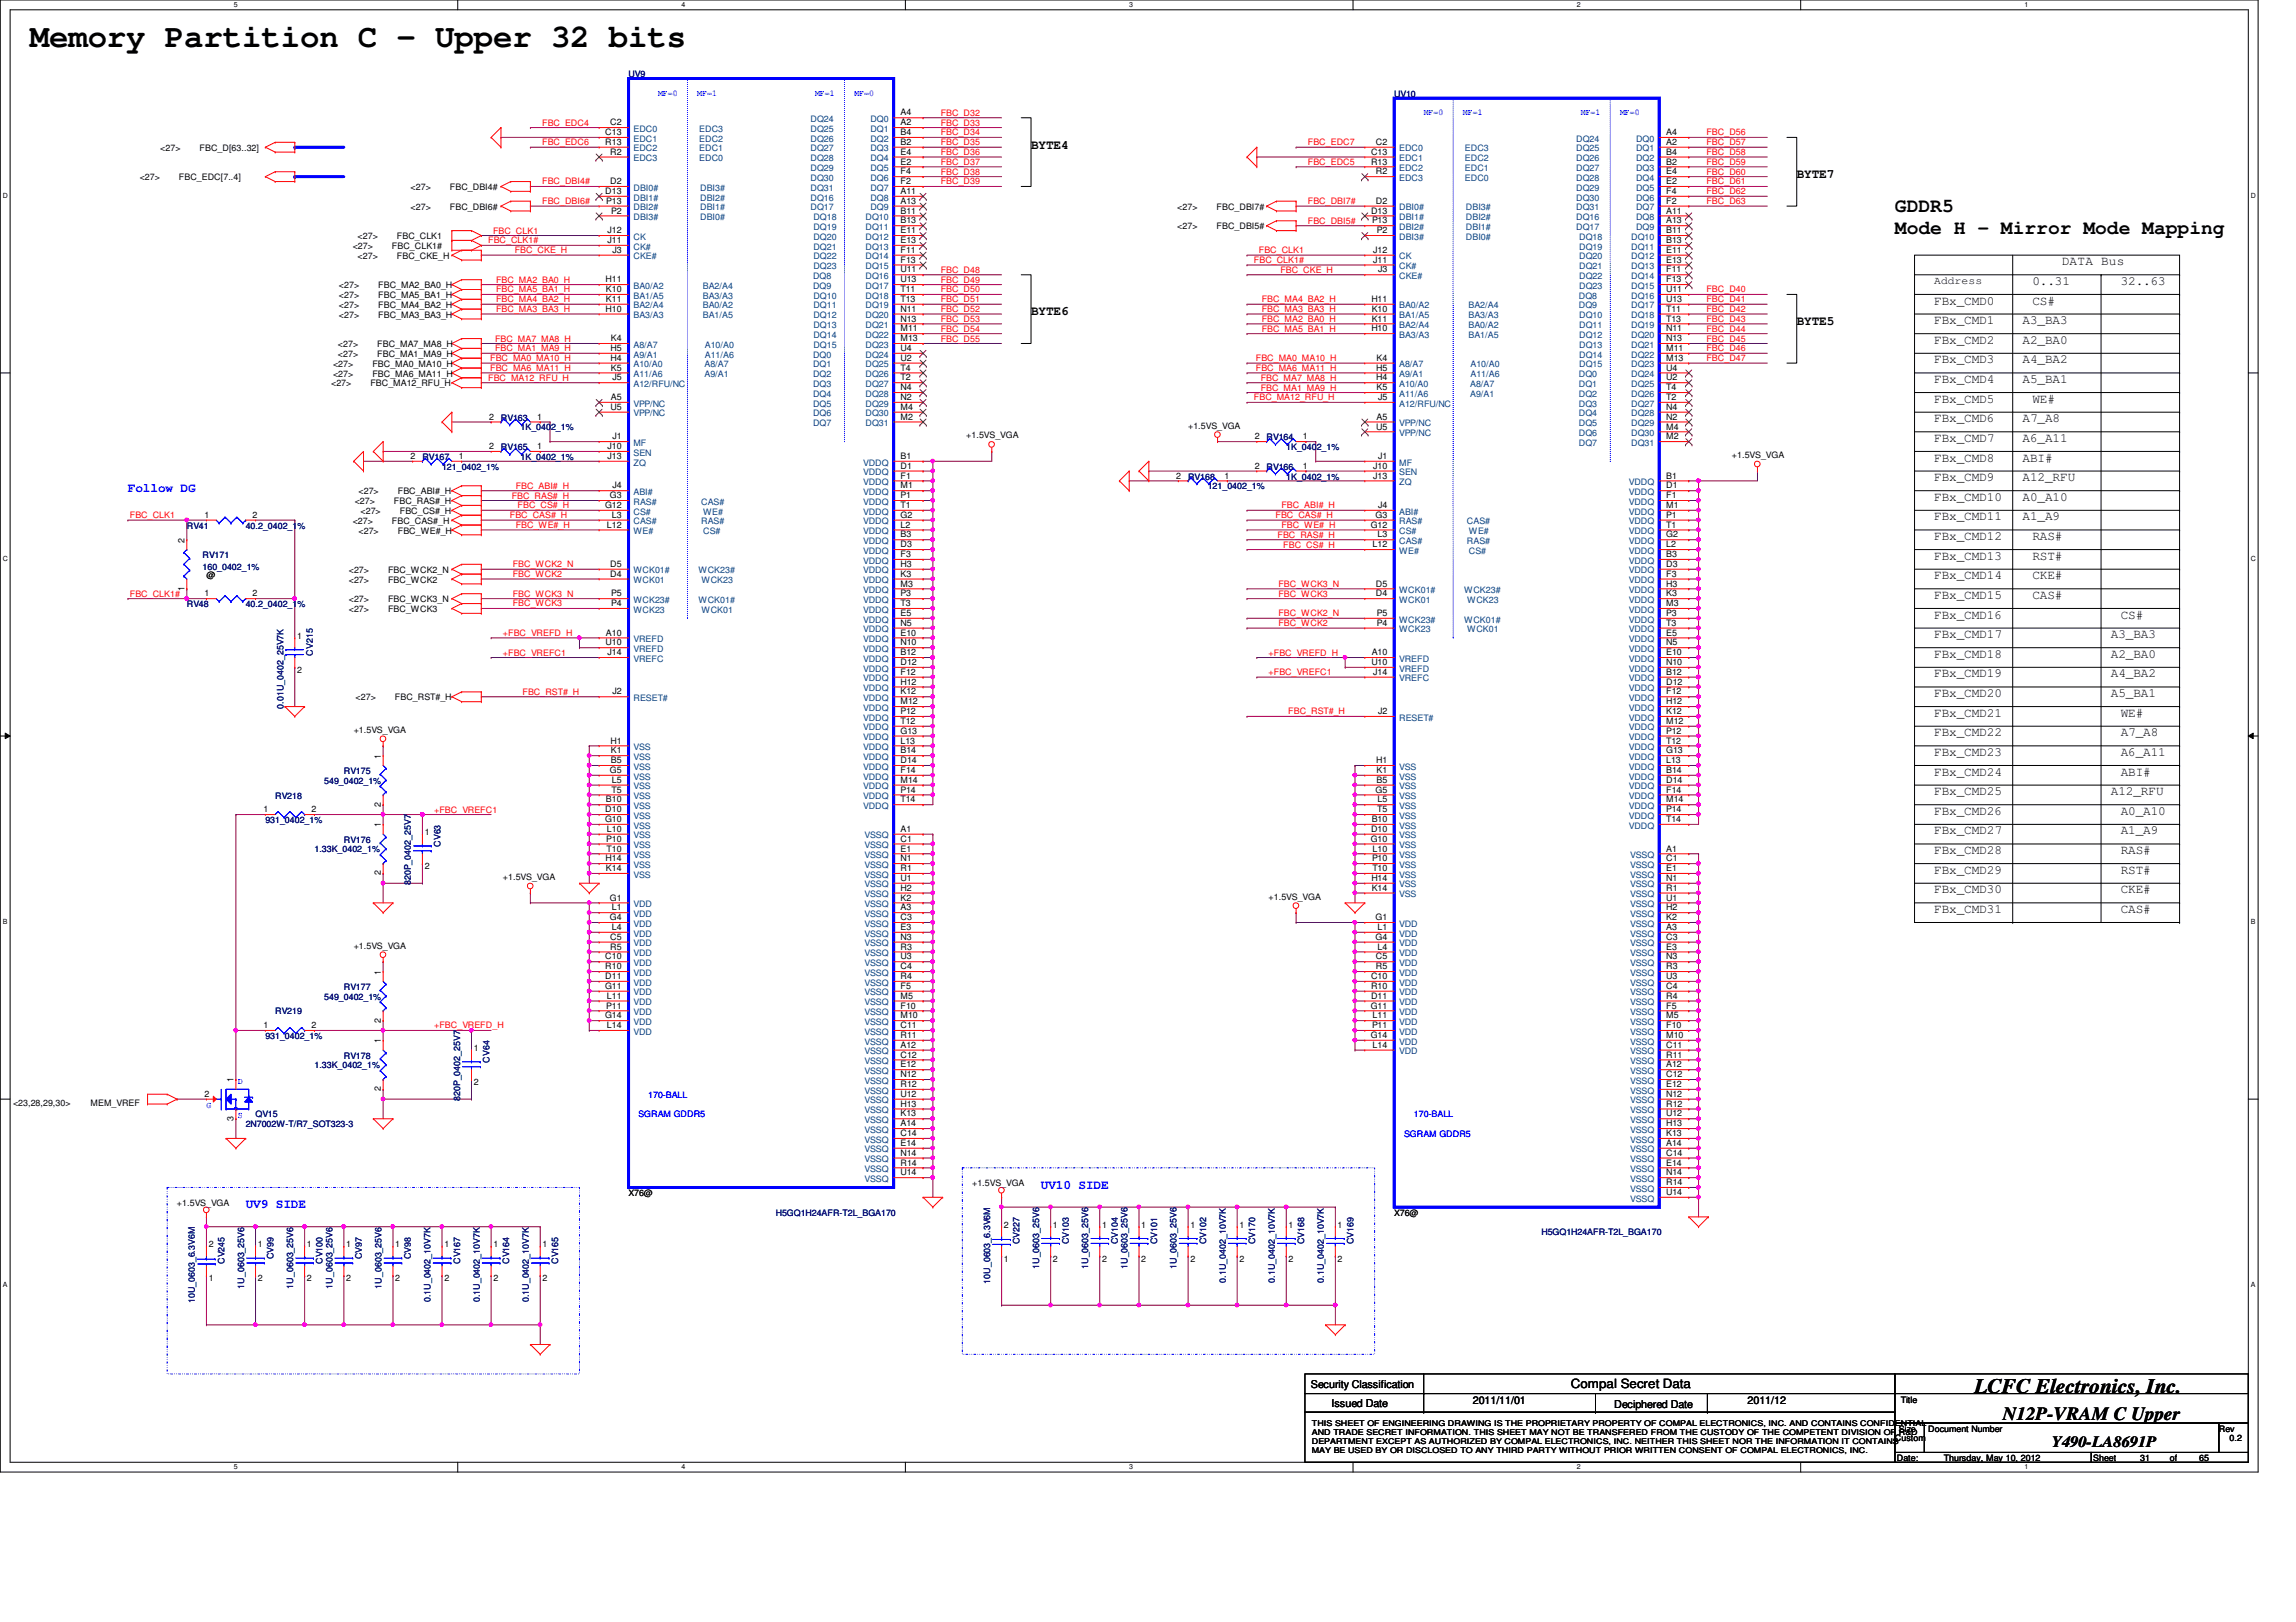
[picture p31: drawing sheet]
<svg xmlns="http://www.w3.org/2000/svg" width="297mm" height="210mm" viewBox="0 0 297 210" stroke-linecap="round" stroke-linejoin="round" font-family="sans-serif">
<defs><g id="words">
<text font-size="4.2" x="3.8" y="6.1">Memory Partition C - Upper 32 bits</text>
<text font-size="2.7" x="255.4" y="180.2">LCFC Electronics, Inc.</text>
<g font-size="2.5">
<text x="245.1" y="27.5">GDDR5</text>
<text x="245.1" y="30.3">Mode H - Mirror Mode Mapping</text>
</g>
<text font-size="2.4" x="259.1" y="183.8">N12P-VRAM C Upper</text>
<text font-size="2" x="265.5" y="187.2">Y490-LA8691P</text>
<g font-size="1.7">
<text x="133.4" y="19.2">BYTE4</text>
<text x="232.4" y="23">BYTE7</text>
<text x="266.7" y="34.3">DATA Bus</text>
<text x="133.4" y="40.8">BYTE6</text>
<text x="250.2" y="39.4">FBx_CMD0</text>
<text x="250.2" y="42">FBx_CMD1</text>
<text x="261.7" y="42">A3_BA3</text>
<text x="262.9" y="36.9">0..31</text>
<text x="262.9" y="39.4">CS#</text>
<text x="274.4" y="36.9">32..63</text>
<text x="232.4" y="42.1">BYTE5</text>
<text x="250.2" y="47">FBx_CMD3</text>
<text x="250.2" y="44.5">FBx_CMD2</text>
<text x="261.7" y="47">A4_BA2</text>
<text x="261.7" y="44.5">A2_BA0</text>
<text x="250.2" y="49.6">FBx_CMD4</text>
<text x="250.2" y="52.1">FBx_CMD5</text>
<text x="261.7" y="49.6">A5_BA1</text>
<text x="262.9" y="52.1">WE#</text>
<text x="250.2" y="54.7">FBx_CMD6</text>
<text x="250.2" y="59.7">FBx_CMD8</text>
<text x="250.2" y="57.2">FBx_CMD7</text>
<text x="261.7" y="59.7">ABI#</text>
<text x="261.7" y="54.7">A7_A8</text>
<text x="261.7" y="57.2">A6_A11</text>
<text x="250.2" y="64.8">FBx_CMD10</text>
<text x="250.2" y="62.3">FBx_CMD9</text>
<text x="261.7" y="64.8">A0_A10</text>
<text x="261.7" y="62.3">A12_RFU</text>
<text x="250.2" y="69.9">FBx_CMD12</text>
<text x="250.2" y="67.4">FBx_CMD11</text>
<text x="261.7" y="67.4">A1_A9</text>
<text x="262.9" y="69.9">RAS#</text>
<text x="250.2" y="75">FBx_CMD14</text>
<text x="250.2" y="72.4">FBx_CMD13</text>
<text x="250.2" y="77.5">FBx_CMD15</text>
<text x="262.9" y="72.4">RST#</text>
<text x="262.9" y="75">CKE#</text>
<text x="262.9" y="77.5">CAS#</text>
<text x="250.2" y="82.6">FBx_CMD17</text>
<text x="250.2" y="80.1">FBx_CMD16</text>
<text x="273.1" y="82.6">A3_BA3</text>
<text x="274.4" y="80.1">CS#</text>
<text x="250.2" y="87.7">FBx_CMD19</text>
<text x="250.2" y="85.1">FBx_CMD18</text>
<text x="273.1" y="87.7">A4_BA2</text>
<text x="273.1" y="85.1">A2_BA0</text>
<text x="250.2" y="95.3">FBx_CMD22</text>
<text x="250.2" y="92.8">FBx_CMD21</text>
<text x="250.2" y="90.2">FBx_CMD20</text>
<text x="273.1" y="90.2">A5_BA1</text>
<text x="274.4" y="92.8">WE#</text>
<text x="274.4" y="95.3">A7_A8</text>
<text x="250.2" y="100.4">FBx_CMD24</text>
<text x="250.2" y="97.8">FBx_CMD23</text>
<text x="274.4" y="97.8">A6_A11</text>
<text x="274.4" y="100.4">ABI#</text>
<text x="250.2" y="108">FBx_CMD27</text>
<text x="250.2" y="105.5">FBx_CMD26</text>
<text x="250.2" y="102.9">FBx_CMD25</text>
<text x="273.1" y="102.9">A12_RFU</text>
<text x="274.4" y="105.5">A0_A10</text>
<text x="274.4" y="108">A1_A9</text>
<text x="250.2" y="110.5">FBx_CMD28</text>
<text x="250.2" y="113.1">FBx_CMD29</text>
<text x="274.4" y="113.1">RST#</text>
<text x="274.4" y="110.5">RAS#</text>
<text x="250.2" y="118.2">FBx_CMD31</text>
<text x="250.2" y="115.6">FBx_CMD30</text>
<text x="274.4" y="118.2">CAS#</text>
<text x="274.4" y="115.6">CKE#</text>
<text x="203.2" y="179.7">Compal Secret Data</text>
</g>
<g font-size="1.7" fill="#00f">
<text x="16.5" y="63.7">Follow DG</text>
<text x="134.7" y="153.8">UV10 SIDE</text>
<text x="31.8" y="156.4">UV9 SIDE</text>
</g>
<g font-size="1.4">
<text x="250.2" y="36.7">Address</text>
<text x="169.6" y="179.6">Security Classification</text>
<text x="172.3" y="182">Issued Date</text>
<text x="190.5" y="181.7">2011/11/01</text>
<text x="208.8" y="182.2">Deciphered Date</text>
<text x="226.1" y="181.7">2011/12</text>
</g>
<g font-size="1.1" fill="#000080">
<text x="81.3" y="10">UV9</text>
<text x="180.4" y="12.5">UV10</text>
<text x="54.6" y="59.5">RV167</text>
<text x="64.8" y="54.4">RV163</text>
<text x="64.8" y="58.3">RV165</text>
<text x="67.3" y="55.7">1K_0402_1%</text>
<text x="67.3" y="59.5">1K_0402_1%</text>
<text x="163.9" y="57">RV164</text>
<text x="166.4" y="58.3">1K_0402_1%</text>
<text x="57.2" y="60.8">121_0402_1%</text>
<text x="153.7" y="62.1">RV168</text>
<text x="156.2" y="63.3">121_0402_1%</text>
<text x="163.9" y="60.8">RV166</text>
<text x="166.4" y="62.1">1K_0402_1%</text>
<text x="24.2" y="68.4">RV41</text>
<text x="31.8" y="68.4">40.2_0402_1%</text>
<text x="26.2" y="72.2">RV171</text>
<text x="26.2" y="73.7">160_0402_1%</text>
<text x="24.2" y="78.6">RV48</text>
<text x="31.8" y="78.6">40.2_0402_1%</text>
<text x="40.5" y="84.8" transform="rotate(-90 40.5 84.8)">CV215</text>
<text x="36.7" y="91.7" transform="rotate(-90 36.7 91.7)">0.01U_0402_25V7K</text>
<text x="41.9" y="101.4">549_0402_1%</text>
<text x="44.5" y="100.2">RV175</text>
<text x="34.3" y="106.5">931_0402_1%</text>
<text x="35.6" y="103.3">RV218</text>
<text x="40.7" y="110.3">1.33K_0402_1%</text>
<text x="44.5" y="109.1">RV176</text>
<text x="57" y="109.6" transform="rotate(-90 57 109.6)">CV63</text>
<text x="53.2" y="114.6" transform="rotate(-90 53.2 114.6)">820P_0402_25V7</text>
<text x="35.6" y="131.3">RV219</text>
<text x="41.9" y="129.4">549_0402_1%</text>
<text x="44.5" y="128.1">RV177</text>
<text x="34.3" y="134.5">931_0402_1%</text>
<text x="44.5" y="137">RV178</text>
<text x="63.3" y="137.5" transform="rotate(-90 63.3 137.5)">CV64</text>
<text x="40.7" y="138.3">1.33K_0402_1%</text>
<text x="59.5" y="142.5" transform="rotate(-90 59.5 142.5)">820P_0402_25V7</text>
<text x="31.8" y="145.9">2N7002W-T/R7_SOT323-3</text>
<text x="33.1" y="144.6">QV15</text>
<text x="100.4" y="157.3">H5GQ1H24AFR-T2L_BGA170</text>
<text x="131.9" y="161" transform="rotate(-90 131.9 161)">CV227</text>
<text x="138.3" y="161" transform="rotate(-90 138.3 161)">CV103</text>
<text x="144.6" y="161" transform="rotate(-90 144.6 161)">CV104</text>
<text x="149.7" y="161" transform="rotate(-90 149.7 161)">CV101</text>
<text x="156" y="161" transform="rotate(-90 156 161)">CV102</text>
<text x="162.4" y="161" transform="rotate(-90 162.4 161)">CV170</text>
<text x="168.7" y="161" transform="rotate(-90 168.7 161)">CV168</text>
<text x="175.1" y="161" transform="rotate(-90 175.1 161)">CV169</text>
<text x="199.4" y="159.9">H5GQ1H24AFR-T2L_BGA170</text>
<text x="29" y="163.6" transform="rotate(-90 29 163.6)">CV245</text>
<text x="31.6" y="166.8" transform="rotate(-90 31.6 166.8)">1U_0603_25V6</text>
<text x="35.4" y="162.9" transform="rotate(-90 35.4 162.9)">CV99</text>
<text x="37.9" y="166.8" transform="rotate(-90 37.9 166.8)">1U_0603_25V6</text>
<text x="41.7" y="163.6" transform="rotate(-90 41.7 163.6)">CV100</text>
<text x="43" y="166.8" transform="rotate(-90 43 166.8)">1U_0603_25V6</text>
<text x="46.8" y="162.9" transform="rotate(-90 46.8 162.9)">CV97</text>
<text x="49.4" y="166.8" transform="rotate(-90 49.4 166.8)">1U_0603_25V6</text>
<text x="53.2" y="162.9" transform="rotate(-90 53.2 162.9)">CV98</text>
<text x="59.5" y="163.6" transform="rotate(-90 59.5 163.6)">CV167</text>
<text x="65.9" y="163.6" transform="rotate(-90 65.9 163.6)">CV164</text>
<text x="72.2" y="163.6" transform="rotate(-90 72.2 163.6)">CV165</text>
<text x="128.1" y="166.1" transform="rotate(-90 128.1 166.1)">10U_0603_6.3V6M</text>
<text x="134.4" y="164.2" transform="rotate(-90 134.4 164.2)">1U_0603_25V6</text>
<text x="140.8" y="164.2" transform="rotate(-90 140.8 164.2)">1U_0603_25V6</text>
<text x="145.9" y="164.2" transform="rotate(-90 145.9 164.2)">1U_0603_25V6</text>
<text x="152.2" y="164.2" transform="rotate(-90 152.2 164.2)">1U_0603_25V6</text>
<text x="158.6" y="166" transform="rotate(-90 158.6 166)">0.1U_0402_10V7K</text>
<text x="164.9" y="166" transform="rotate(-90 164.9 166)">0.1U_0402_10V7K</text>
<text x="171.3" y="166" transform="rotate(-90 171.3 166)">0.1U_0402_10V7K</text>
<text x="25.2" y="168.7" transform="rotate(-90 25.2 168.7)">10U_0603_6.3V6M</text>
<text x="55.7" y="168.5" transform="rotate(-90 55.7 168.5)">0.1U_0402_10V7K</text>
<text x="62.1" y="168.5" transform="rotate(-90 62.1 168.5)">0.1U_0402_10V7K</text>
<text x="68.4" y="168.5" transform="rotate(-90 68.4 168.5)">0.1U_0402_10V7K</text>
</g>
<g font-size="1.1" fill="#f00">
<text x="70.1" y="16.3">FBC_EDC4</text>
<text x="121.7" y="16.3">FBC_D33</text>
<text x="121.7" y="15">FBC_D32</text>
<text x="121.7" y="17.5">FBC_D34</text>
<text x="220.8" y="17.5">FBC_D56</text>
<text x="70.1" y="23.9">FBC_DBI4#</text>
<text x="70.1" y="18.8">FBC_EDC6</text>
<text x="121.7" y="20.1">FBC_D36</text>
<text x="121.7" y="22.6">FBC_D38</text>
<text x="121.7" y="18.8">FBC_D35</text>
<text x="121.7" y="21.3">FBC_D37</text>
<text x="121.7" y="23.9">FBC_D39</text>
<text x="169.2" y="21.3">FBC_EDC5</text>
<text x="169.2" y="18.8">FBC_EDC7</text>
<text x="220.8" y="21.3">FBC_D59</text>
<text x="220.8" y="20.1">FBC_D58</text>
<text x="220.8" y="22.6">FBC_D60</text>
<text x="220.8" y="23.9">FBC_D61</text>
<text x="220.8" y="18.8">FBC_D57</text>
<text x="70.1" y="26.4">FBC_DBI6#</text>
<text x="169.2" y="29">FBC_DBI5#</text>
<text x="169.2" y="26.4">FBC_DBI7#</text>
<text x="220.8" y="25.1">FBC_D62</text>
<text x="220.8" y="26.4">FBC_D63</text>
<text x="63.2" y="31.5">FBC_CLK1#</text>
<text x="63.8" y="30.2">FBC_CLK1</text>
<text x="66.6" y="32.8">FBC_CKE_H</text>
<text x="121.7" y="35.3">FBC_D48</text>
<text x="162.2" y="34">FBC_CLK1#</text>
<text x="162.9" y="32.8">FBC_CLK1</text>
<text x="165.6" y="35.3">FBC_CKE_H</text>
<text x="64.2" y="36.6">FBC_MA2_BA0_H</text>
<text x="64.2" y="37.8">FBC_MA5_BA1_H</text>
<text x="64.2" y="40.4">FBC_MA3_BA3_H</text>
<text x="64.2" y="39.1">FBC_MA4_BA2_H</text>
<text x="121.7" y="37.8">FBC_D50</text>
<text x="121.7" y="41.7">FBC_D53</text>
<text x="121.7" y="40.4">FBC_D52</text>
<text x="121.7" y="36.6">FBC_D49</text>
<text x="121.7" y="39.1">FBC_D51</text>
<text x="163.2" y="41.7">FBC_MA2_BA0_H</text>
<text x="163.2" y="40.4">FBC_MA3_BA3_H</text>
<text x="163.2" y="39.1">FBC_MA4_BA2_H</text>
<text x="220.8" y="37.8">FBC_D40</text>
<text x="220.8" y="41.7">FBC_D43</text>
<text x="220.8" y="40.4">FBC_D42</text>
<text x="220.8" y="39.1">FBC_D41</text>
<text x="63.4" y="46.7">FBC_MA0_MA10_H</text>
<text x="64" y="45.5">FBC_MA1_MA9_H</text>
<text x="64" y="44.2">FBC_MA7_MA8_H</text>
<text x="121.7" y="44.2">FBC_D55</text>
<text x="121.7" y="42.9">FBC_D54</text>
<text x="162.5" y="46.7">FBC_MA0_MA10_H</text>
<text x="163.2" y="42.9">FBC_MA5_BA1_H</text>
<text x="220.8" y="46.7">FBC_D47</text>
<text x="220.8" y="45.5">FBC_D46</text>
<text x="220.8" y="44.2">FBC_D45</text>
<text x="220.8" y="42.9">FBC_D44</text>
<text x="63.2" y="49.3">FBC_MA12_RFU_H</text>
<text x="63.4" y="48">FBC_MA6_MA11_H</text>
<text x="162.2" y="51.8">FBC_MA12_RFU_H</text>
<text x="162.5" y="48">FBC_MA6_MA11_H</text>
<text x="163.1" y="49.3">FBC_MA7_MA8_H</text>
<text x="163.1" y="50.5">FBC_MA1_MA9_H</text>
<text x="66.2" y="64.5">FBC_RAS#_H</text>
<text x="66.7" y="63.2">FBC_ABI#_H</text>
<text x="67" y="65.8">FBC_CS#_H</text>
<text x="165.8" y="65.8">FBC_ABI#_H</text>
<text x="16.8" y="67.1">FBC_CLK1</text>
<text x="66" y="67.1">FBC_CAS#_H</text>
<text x="66.7" y="68.3">FBC_WE#_H</text>
<text x="165" y="67.1">FBC_CAS#_H</text>
<text x="165.3" y="69.6">FBC_RAS#_H</text>
<text x="165.8" y="68.3">FBC_WE#_H</text>
<text x="166" y="70.9">FBC_CS#_H</text>
<text x="16.8" y="77.2">FBC_CLK1#</text>
<text x="66.3" y="74.7">FBC_WCK2</text>
<text x="66.3" y="73.4">FBC_WCK2_N</text>
<text x="66.3" y="77.2">FBC_WCK3_N</text>
<text x="165.4" y="77.2">FBC_WCK3</text>
<text x="165.4" y="75.9">FBC_WCK3_N</text>
<text x="65.1" y="82.3">+FBC_VREFD_H</text>
<text x="66.3" y="78.5">FBC_WCK3</text>
<text x="165.4" y="81">FBC_WCK2</text>
<text x="165.4" y="79.8">FBC_WCK2_N</text>
<text x="65.1" y="84.8">+FBC_VREFC1</text>
<text x="67.6" y="89.9">FBC_RST#_H</text>
<text x="164.1" y="84.8">+FBC_VREFD_H</text>
<text x="164.1" y="87.4">+FBC_VREFC1</text>
<text x="166.7" y="92.5">FBC_RST#_H</text>
<text x="56.2" y="105.2">+FBC_VREFC1</text>
<text x="56.2" y="133.1">+FBC_VREFD_H</text>
</g>
<g font-size="1.1">
<text x="78.3" y="17.5">C13</text>
<text x="78.9" y="16.2">C2</text>
<text x="116.5" y="14.9">A4</text>
<text x="116.5" y="16.2">A2</text>
<text x="116.5" y="17.5">B4</text>
<text x="215.6" y="17.5">A4</text>
<text x="18.1" y="23.3">&lt;27&gt;</text>
<text x="20.7" y="19.5">&lt;27&gt;</text>
<text x="23.2" y="23.3">FBC_EDC[7..4]</text>
<text x="25.8" y="19.5">FBC_D[63..32]</text>
<text x="78.3" y="18.8">R13</text>
<text x="78.9" y="20">R2</text>
<text x="78.9" y="23.8">D2</text>
<text x="116.5" y="18.8">B2</text>
<text x="116.5" y="20">E4</text>
<text x="116.5" y="21.3">E2</text>
<text x="116.5" y="22.6">F4</text>
<text x="116.5" y="23.8">F2</text>
<text x="177.4" y="20">C13</text>
<text x="177.4" y="21.3">R13</text>
<text x="178" y="18.8">C2</text>
<text x="178" y="22.6">R2</text>
<text x="215.6" y="18.8">A2</text>
<text x="215.6" y="20">B4</text>
<text x="215.6" y="21.3">B2</text>
<text x="215.6" y="22.6">E4</text>
<text x="215.6" y="23.8">E2</text>
<text x="53.1" y="24.6">&lt;27&gt;</text>
<text x="53.1" y="27.1">&lt;27&gt;</text>
<text x="58.2" y="24.6">FBC_DBI4#</text>
<text x="58.2" y="27.1">FBC_DBI6#</text>
<text x="78.3" y="25.1">D13</text>
<text x="78.4" y="26.4">P13</text>
<text x="79.1" y="27.6">P2</text>
<text x="116.5" y="26.4">A13</text>
<text x="116.5" y="27.6">B11</text>
<text x="116.5" y="28.9">B13</text>
<text x="116.5" y="25.1">A11</text>
<text x="152.3" y="29.7">&lt;27&gt;</text>
<text x="152.3" y="27.1">&lt;27&gt;</text>
<text x="157.4" y="29.7">FBC_DBI5#</text>
<text x="157.4" y="27.1">FBC_DBI7#</text>
<text x="177.4" y="27.6">D13</text>
<text x="177.5" y="28.9">P13</text>
<text x="178" y="26.4">D2</text>
<text x="215.6" y="25.1">F4</text>
<text x="215.6" y="26.4">F2</text>
<text x="215.6" y="28.9">A13</text>
<text x="215.6" y="27.6">A11</text>
<text x="45.6" y="32.2">&lt;27&gt;</text>
<text x="46.3" y="30.9">&lt;27&gt;</text>
<text x="46.3" y="33.5">&lt;27&gt;</text>
<text x="50.7" y="32.2">FBC_CLK1#</text>
<text x="51.3" y="30.9">FBC_CLK1</text>
<text x="51.3" y="33.5">FBC_CKE_H</text>
<text x="78.6" y="30.2">J12</text>
<text x="78.6" y="31.5">J11</text>
<text x="79.2" y="32.7">J3</text>
<text x="116.5" y="30.2">E11</text>
<text x="116.5" y="31.5">E13</text>
<text x="116.5" y="32.7">F11</text>
<text x="116.5" y="34">F13</text>
<text x="116.5" y="35.3">U11</text>
<text x="177.7" y="32.7">J12</text>
<text x="177.7" y="34">J11</text>
<text x="178.1" y="30.2">P2</text>
<text x="178.3" y="35.3">J3</text>
<text x="215.6" y="30.2">B11</text>
<text x="215.6" y="31.5">B13</text>
<text x="215.6" y="32.7">E11</text>
<text x="215.6" y="34">E13</text>
<text x="215.6" y="35.3">F11</text>
<text x="43.9" y="38.6">&lt;27&gt;</text>
<text x="43.9" y="41.1">&lt;27&gt;</text>
<text x="43.9" y="37.3">&lt;27&gt;</text>
<text x="43.9" y="39.8">&lt;27&gt;</text>
<text x="48.9" y="38.6">FBC_MA5_BA1_H</text>
<text x="48.9" y="41.1">FBC_MA3_BA3_H</text>
<text x="48.9" y="37.3">FBC_MA2_BA0_H</text>
<text x="48.9" y="39.8">FBC_MA4_BA2_H</text>
<text x="78.4" y="40.3">H10</text>
<text x="78.4" y="36.5">H11</text>
<text x="78.4" y="39.1">K11</text>
<text x="78.4" y="37.8">K10</text>
<text x="116.5" y="36.5">U13</text>
<text x="116.5" y="37.8">T11</text>
<text x="116.5" y="39.1">T13</text>
<text x="116.5" y="40.3">N11</text>
<text x="116.5" y="41.6">N13</text>
<text x="177.4" y="39.1">H11</text>
<text x="177.5" y="41.6">K11</text>
<text x="177.5" y="40.3">K10</text>
<text x="215.6" y="36.5">F13</text>
<text x="215.6" y="37.8">U11</text>
<text x="215.6" y="39.1">U13</text>
<text x="215.6" y="40.3">T11</text>
<text x="215.6" y="41.6">T13</text>
<text x="43.1" y="47.5">&lt;27&gt;</text>
<text x="43.7" y="44.9">&lt;27&gt;</text>
<text x="43.7" y="46.2">&lt;27&gt;</text>
<text x="48.2" y="47.5">FBC_MA0_MA10_H</text>
<text x="48.8" y="44.9">FBC_MA7_MA8_H</text>
<text x="48.8" y="46.2">FBC_MA1_MA9_H</text>
<text x="79" y="45.4">H5</text>
<text x="79" y="46.7">H4</text>
<text x="79" y="44.2">K4</text>
<text x="79" y="48">K5</text>
<text x="116.5" y="42.9">M11</text>
<text x="116.5" y="44.2">M13</text>
<text x="116.5" y="45.4">U4</text>
<text x="116.5" y="46.7">U2</text>
<text x="116.5" y="48">T4</text>
<text x="177.4" y="42.9">H10</text>
<text x="178.1" y="48">H5</text>
<text x="178.1" y="46.7">K4</text>
<text x="215.6" y="42.9">N11</text>
<text x="215.6" y="44.2">N13</text>
<text x="215.6" y="45.4">M11</text>
<text x="215.6" y="46.7">M13</text>
<text x="215.6" y="48">U4</text>
<text x="42.8" y="50">&lt;27&gt;</text>
<text x="43.1" y="48.7">&lt;27&gt;</text>
<text x="47.9" y="50">FBC_MA12_RFU_H</text>
<text x="48.2" y="48.7">FBC_MA6_MA11_H</text>
<text x="79" y="53">U5</text>
<text x="79" y="51.8">A5</text>
<text x="79.2" y="49.2">J5</text>
<text x="116.5" y="49.2">T2</text>
<text x="116.5" y="50.5">N4</text>
<text x="116.5" y="51.8">N2</text>
<text x="116.5" y="53">M4</text>
<text x="178.1" y="49.2">H4</text>
<text x="178.1" y="50.5">K5</text>
<text x="178.3" y="51.8">J5</text>
<text x="215.6" y="49.2">U2</text>
<text x="215.6" y="50.5">T4</text>
<text x="215.6" y="51.8">T2</text>
<text x="215.6" y="53">N4</text>
<text x="53.1" y="59.4">2</text>
<text x="59.3" y="59.4">1</text>
<text x="63.3" y="54.3">2</text>
<text x="63.3" y="58.1">2</text>
<text x="69.5" y="54.3">1</text>
<text x="69.5" y="58.1">1</text>
<text x="78.6" y="59.4">J13</text>
<text x="78.6" y="58.1">J10</text>
<text x="79.2" y="56.9">J1</text>
<text x="116.5" y="59.4">B1</text>
<text x="116.5" y="54.3">M2</text>
<text x="125" y="56.7">+1.5VS_VGA</text>
<text x="153.7" y="55.5">+1.5VS_VGA</text>
<text x="162.3" y="56.9">2</text>
<text x="168.6" y="56.9">1</text>
<text x="178.1" y="55.6">U5</text>
<text x="178.1" y="54.3">A5</text>
<text x="178.3" y="59.4">J1</text>
<text x="215.6" y="54.3">N2</text>
<text x="215.6" y="55.6">M4</text>
<text x="215.6" y="56.9">M2</text>
<text x="224.1" y="59.3">+1.5VS_VGA</text>
<text x="45.9" y="65.2">&lt;27&gt;</text>
<text x="46.4" y="64">&lt;27&gt;</text>
<text x="51" y="65.2">FBC_RAS#_H</text>
<text x="51.5" y="64">FBC_ABI#_H</text>
<text x="78.3" y="65.7">G12</text>
<text x="78.9" y="64.5">G3</text>
<text x="79.2" y="63.2">J4</text>
<text x="116.5" y="60.7">D1</text>
<text x="116.5" y="61.9">F1</text>
<text x="116.5" y="63.2">M1</text>
<text x="116.5" y="65.7">T1</text>
<text x="116.5" y="64.5">P1</text>
<text x="152.2" y="61.9">2</text>
<text x="158.4" y="61.9">1</text>
<text x="162.3" y="60.7">2</text>
<text x="168.6" y="60.7">1</text>
<text x="177.7" y="61.9">J13</text>
<text x="177.7" y="60.7">J10</text>
<text x="178.3" y="65.7">J4</text>
<text x="215.6" y="61.9">B1</text>
<text x="215.6" y="63.2">D1</text>
<text x="215.6" y="64.5">F1</text>
<text x="215.6" y="65.7">M1</text>
<text x="23.9" y="70.2" transform="rotate(-90 23.9 70.2)">2</text>
<text x="26.5" y="67">1</text>
<text x="32.7" y="67">2</text>
<text x="45.6" y="67.8">&lt;27&gt;</text>
<text x="46.4" y="69">&lt;27&gt;</text>
<text x="46.6" y="66.5">&lt;27&gt;</text>
<text x="50.7" y="67.8">FBC_CAS#_H</text>
<text x="51.5" y="69">FBC_WE#_H</text>
<text x="51.7" y="66.5">FBC_CS#_H</text>
<text x="78.5" y="68.3">L12</text>
<text x="79.2" y="67">L3</text>
<text x="116.5" y="67">G2</text>
<text x="116.5" y="68.3">L2</text>
<text x="116.5" y="69.6">B3</text>
<text x="116.5" y="70.8">D3</text>
<text x="177.3" y="68.3">G12</text>
<text x="177.6" y="70.8">L12</text>
<text x="178" y="67">G3</text>
<text x="178.2" y="69.6">L3</text>
<text x="215.6" y="68.3">T1</text>
<text x="215.6" y="69.6">G2</text>
<text x="215.6" y="70.8">L2</text>
<text x="215.6" y="67">P1</text>
<text x="23.9" y="76.5" transform="rotate(-90 23.9 76.5)">1</text>
<text x="26.5" y="77.2">1</text>
<text x="26.7" y="74.8">@</text>
<text x="32.7" y="77.2">2</text>
<text x="45.1" y="74.1">&lt;27&gt;</text>
<text x="45.1" y="77.9">&lt;27&gt;</text>
<text x="45.1" y="75.4">&lt;27&gt;</text>
<text x="50.2" y="74.1">FBC_WCK2_N</text>
<text x="50.2" y="77.9">FBC_WCK3_N</text>
<text x="50.2" y="75.4">FBC_WCK2</text>
<text x="78.9" y="74.6">D4</text>
<text x="78.9" y="73.4">D5</text>
<text x="79.1" y="77.2">P5</text>
<text x="116.5" y="72.1">F3</text>
<text x="116.5" y="73.4">H3</text>
<text x="116.5" y="74.6">K3</text>
<text x="116.5" y="75.9">M3</text>
<text x="116.5" y="77.2">P3</text>
<text x="178" y="77.2">D4</text>
<text x="178" y="75.9">D5</text>
<text x="215.6" y="72.1">B3</text>
<text x="215.6" y="73.4">D3</text>
<text x="215.6" y="74.6">F3</text>
<text x="215.6" y="75.9">H3</text>
<text x="215.6" y="77.2">K3</text>
<text x="38.4" y="82.7">1</text>
<text x="45.1" y="79.2">&lt;27&gt;</text>
<text x="50.2" y="79.2">FBC_WCK3</text>
<text x="78.4" y="83.5">U10</text>
<text x="78.4" y="82.3">A10</text>
<text x="79.1" y="78.4">P4</text>
<text x="116.5" y="78.4">T3</text>
<text x="116.5" y="79.7">E5</text>
<text x="116.5" y="81">N5</text>
<text x="116.5" y="82.3">E10</text>
<text x="116.5" y="83.5">N10</text>
<text x="178.1" y="79.7">P5</text>
<text x="178.1" y="81">P4</text>
<text x="215.6" y="78.4">M3</text>
<text x="215.6" y="79.7">P3</text>
<text x="215.6" y="81">T3</text>
<text x="215.6" y="82.3">E5</text>
<text x="215.6" y="83.5">N5</text>
<text x="38.4" y="87.1">2</text>
<text x="78.6" y="84.8">J14</text>
<text x="79.2" y="89.9">J2</text>
<text x="116.5" y="84.8">B12</text>
<text x="116.5" y="86.1">D12</text>
<text x="116.5" y="87.3">F12</text>
<text x="116.5" y="88.6">H12</text>
<text x="116.5" y="89.9">K12</text>
<text x="177.4" y="86.1">U10</text>
<text x="177.5" y="84.8">A10</text>
<text x="177.7" y="87.3">J14</text>
<text x="215.6" y="84.8">E10</text>
<text x="215.6" y="86.1">N10</text>
<text x="215.6" y="87.3">B12</text>
<text x="215.6" y="88.6">D12</text>
<text x="215.6" y="89.9">F12</text>
<text x="45.8" y="94.8">+1.5VS_VGA</text>
<text x="46" y="90.6">&lt;27&gt;</text>
<text x="51.1" y="90.6">FBC_RST#_H</text>
<text x="116.5" y="91.1">M12</text>
<text x="116.5" y="92.4">P12</text>
<text x="116.5" y="93.7">T12</text>
<text x="116.5" y="95">G13</text>
<text x="178.3" y="92.4">J2</text>
<text x="215.6" y="91.1">H12</text>
<text x="215.6" y="92.4">K12</text>
<text x="215.6" y="93.7">M12</text>
<text x="215.6" y="95">P12</text>
<text x="49.3" y="98.2" transform="rotate(-90 49.3 98.2)">1</text>
<text x="78.9" y="100">G5</text>
<text x="79" y="96.2">H1</text>
<text x="79" y="98.8">B5</text>
<text x="79" y="97.5">K1</text>
<text x="79.2" y="101.3">L5</text>
<text x="116.5" y="96.2">L13</text>
<text x="116.5" y="97.5">B14</text>
<text x="116.5" y="98.8">D14</text>
<text x="116.5" y="100">F14</text>
<text x="116.5" y="101.3">M14</text>
<text x="178.1" y="98.8">H1</text>
<text x="178.1" y="101.3">B5</text>
<text x="178.1" y="100">K1</text>
<text x="215.6" y="96.2">T12</text>
<text x="215.6" y="97.5">G13</text>
<text x="215.6" y="98.8">L13</text>
<text x="215.6" y="100">B14</text>
<text x="215.6" y="101.3">D14</text>
<text x="34.1" y="105.1">1</text>
<text x="40.3" y="105.1">2</text>
<text x="49.3" y="107.1" transform="rotate(-90 49.3 107.1)">1</text>
<text x="49.3" y="104.4" transform="rotate(-90 49.3 104.4)">2</text>
<text x="78.3" y="106.4">G10</text>
<text x="78.3" y="105.1">D10</text>
<text x="78.4" y="103.8">B10</text>
<text x="78.5" y="107.7">L10</text>
<text x="79.1" y="102.6">T5</text>
<text x="116.5" y="107.7">A1</text>
<text x="116.5" y="102.6">P14</text>
<text x="116.5" y="103.8">T14</text>
<text x="177.4" y="107.7">D10</text>
<text x="177.5" y="106.4">B10</text>
<text x="178" y="102.6">G5</text>
<text x="178.2" y="105.1">T5</text>
<text x="178.2" y="103.8">L5</text>
<text x="215.6" y="102.6">F14</text>
<text x="215.6" y="103.8">M14</text>
<text x="215.6" y="105.1">P14</text>
<text x="215.6" y="106.4">T14</text>
<text x="49.3" y="113.3" transform="rotate(-90 49.3 113.3)">2</text>
<text x="54.9" y="108.1">1</text>
<text x="54.9" y="112.5">2</text>
<text x="65.1" y="113.9">+1.5VS_VGA</text>
<text x="78.4" y="111.5">H14</text>
<text x="78.4" y="112.7">K14</text>
<text x="78.4" y="108.9">P10</text>
<text x="78.5" y="110.2">T10</text>
<text x="116.5" y="110.2">E1</text>
<text x="116.5" y="108.9">C1</text>
<text x="116.5" y="111.5">N1</text>
<text x="116.5" y="112.7">R1</text>
<text x="177.3" y="108.9">G10</text>
<text x="177.5" y="111.5">P10</text>
<text x="177.5" y="112.7">T10</text>
<text x="177.6" y="110.2">L10</text>
<text x="215.6" y="112.7">E1</text>
<text x="215.6" y="110.2">A1</text>
<text x="215.6" y="111.5">C1</text>
<text x="78.9" y="119.1">G4</text>
<text x="78.9" y="116.5">G1</text>
<text x="79.2" y="117.8">L1</text>
<text x="116.5" y="114">U1</text>
<text x="116.5" y="115.3">H2</text>
<text x="116.5" y="116.5">K2</text>
<text x="116.5" y="117.8">A3</text>
<text x="116.5" y="119.1">C3</text>
<text x="164.1" y="116.4">+1.5VS_VGA</text>
<text x="177.4" y="114">H14</text>
<text x="177.5" y="115.3">K14</text>
<text x="178" y="119.1">G1</text>
<text x="215.6" y="114">N1</text>
<text x="215.6" y="115.3">R1</text>
<text x="215.6" y="116.5">U1</text>
<text x="215.6" y="117.8">H2</text>
<text x="215.6" y="119.1">K2</text>
<text x="45.8" y="122.8">+1.5VS_VGA</text>
<text x="78.3" y="125.4">R10</text>
<text x="78.3" y="124.2">C10</text>
<text x="78.9" y="122.9">R5</text>
<text x="78.9" y="121.6">C5</text>
<text x="79.2" y="120.4">L4</text>
<text x="116.5" y="120.4">E3</text>
<text x="116.5" y="121.6">N3</text>
<text x="116.5" y="122.9">R3</text>
<text x="116.5" y="124.2">U3</text>
<text x="116.5" y="125.4">C4</text>
<text x="178" y="121.6">G4</text>
<text x="178" y="125.4">R5</text>
<text x="178" y="124.2">C5</text>
<text x="178.2" y="122.9">L4</text>
<text x="178.2" y="120.4">L1</text>
<text x="215.6" y="120.4">A3</text>
<text x="215.6" y="121.6">C3</text>
<text x="215.6" y="122.9">E3</text>
<text x="215.6" y="124.2">N3</text>
<text x="215.6" y="125.4">R3</text>
<text x="49.3" y="126.1" transform="rotate(-90 49.3 126.1)">1</text>
<text x="78.3" y="128">G11</text>
<text x="78.3" y="131.8">G14</text>
<text x="78.3" y="126.7">D11</text>
<text x="78.4" y="130.5">P11</text>
<text x="78.5" y="129.2">L11</text>
<text x="116.5" y="126.7">R4</text>
<text x="116.5" y="128">F5</text>
<text x="116.5" y="129.2">M5</text>
<text x="116.5" y="130.5">F10</text>
<text x="116.5" y="131.8">M10</text>
<text x="177.3" y="130.5">G11</text>
<text x="177.4" y="129.2">D11</text>
<text x="177.4" y="128">R10</text>
<text x="177.4" y="126.7">C10</text>
<text x="177.6" y="131.8">L11</text>
<text x="215.6" y="126.7">U3</text>
<text x="215.6" y="128">C4</text>
<text x="215.6" y="129.2">R4</text>
<text x="215.6" y="130.5">F5</text>
<text x="215.6" y="131.8">M5</text>
<text x="34.1" y="133.1">1</text>
<text x="40.3" y="133.1">2</text>
<text x="49.3" y="135" transform="rotate(-90 49.3 135)">1</text>
<text x="49.3" y="132.3" transform="rotate(-90 49.3 132.3)">2</text>
<text x="61.3" y="136">1</text>
<text x="78.5" y="133.1">L14</text>
<text x="116.5" y="133.1">C11</text>
<text x="116.5" y="134.3">R11</text>
<text x="116.5" y="135.6">A12</text>
<text x="116.5" y="136.9">C12</text>
<text x="177.3" y="134.3">G14</text>
<text x="177.5" y="133.1">P11</text>
<text x="177.6" y="135.6">L14</text>
<text x="215.6" y="133.1">F10</text>
<text x="215.6" y="134.3">M10</text>
<text x="215.6" y="135.6">C11</text>
<text x="215.6" y="136.9">R11</text>
<text x="1.7" y="143.1">&lt;23,28,29,30&gt;</text>
<text x="11.7" y="143.1">MEM_VREF</text>
<text x="26.5" y="141.9">2</text>
<text x="30.2" y="140.1" transform="rotate(-90 30.2 140.1)">1</text>
<text x="49.3" y="141.2" transform="rotate(-90 49.3 141.2)">2</text>
<text x="61.3" y="140.4">2</text>
<text x="116.5" y="138.1">E12</text>
<text x="116.5" y="139.4">N12</text>
<text x="116.5" y="140.7">R12</text>
<text x="116.5" y="141.9">U12</text>
<text x="116.5" y="143.2">H13</text>
<text x="215.6" y="138.1">A12</text>
<text x="215.6" y="139.4">C12</text>
<text x="215.6" y="140.7">E12</text>
<text x="215.6" y="141.9">N12</text>
<text x="215.6" y="143.2">R12</text>
<text x="30.2" y="145" transform="rotate(-90 30.2 145)">3</text>
<text x="116.5" y="144.5">K13</text>
<text x="116.5" y="145.8">A14</text>
<text x="116.5" y="147">C14</text>
<text x="116.5" y="148.3">E14</text>
<text x="116.5" y="149.6">N14</text>
<text x="215.6" y="144.5">U12</text>
<text x="215.6" y="145.8">H13</text>
<text x="215.6" y="147">K13</text>
<text x="215.6" y="148.3">A14</text>
<text x="215.6" y="149.6">C14</text>
<text x="81.3" y="154.8">X76@</text>
<text x="116.5" y="150.8">R14</text>
<text x="116.5" y="152.1">U14</text>
<text x="125.8" y="153.5">+1.5VS_VGA</text>
<text x="215.6" y="150.8">E14</text>
<text x="215.6" y="152.1">N14</text>
<text x="215.6" y="153.4">R14</text>
<text x="215.6" y="154.6">U14</text>
<text x="22.9" y="156">+1.5VS_VGA</text>
<text x="27" y="161.4">2</text>
<text x="33.4" y="161.4">1</text>
<text x="39.7" y="161.4">1</text>
<text x="44.8" y="161.4">1</text>
<text x="51.1" y="161.4">1</text>
<text x="57.5" y="161.4">1</text>
<text x="63.8" y="161.4">1</text>
<text x="70.2" y="161.4">1</text>
<text x="129.9" y="158.9">2</text>
<text x="136.2" y="158.9">1</text>
<text x="142.6" y="158.9">1</text>
<text x="147.7" y="158.9">1</text>
<text x="154" y="158.9">1</text>
<text x="160.4" y="158.9">1</text>
<text x="166.7" y="158.9">1</text>
<text x="173.1" y="158.9">1</text>
<text x="180.4" y="157.3">X76@</text>
<text x="27" y="165.8">1</text>
<text x="33.4" y="165.8">2</text>
<text x="39.7" y="165.8">2</text>
<text x="44.8" y="165.8">2</text>
<text x="51.1" y="165.8">2</text>
<text x="57.5" y="165.8">2</text>
<text x="63.8" y="165.8">2</text>
<text x="70.2" y="165.8">2</text>
<text x="129.9" y="163.3">1</text>
<text x="136.2" y="163.3">2</text>
<text x="142.6" y="163.3">2</text>
<text x="147.7" y="163.3">2</text>
<text x="154" y="163.3">2</text>
<text x="160.4" y="163.3">2</text>
<text x="166.7" y="163.3">2</text>
<text x="173.1" y="163.3">2</text>
<text x="245.7" y="185.3">Size</text>
<text x="245.9" y="181.6">Title</text>
<text x="249.5" y="185.3">Document Number</text>
<text x="287.1" y="185.3">Rev</text>
<text x="245.1" y="186.5">Custom</text>
<text x="245.4" y="189.1">Date:</text>
<text x="251.5" y="189.1">Thursday, May 10, 2012</text>
<text x="270.8" y="189.1">Sheet</text>
<text x="276.9" y="189.1">31</text>
<text x="280.7" y="189.1">of</text>
<text x="284.5" y="189.1">65</text>
<text x="288.5" y="186.5">0.2</text>
</g>
<g font-size="1.1" fill="#004080">
<text x="82" y="17.1">EDC0</text>
<text x="90.5" y="17.1">EDC3</text>
<text x="104.9" y="15.8">DQ24</text>
<text x="104.9" y="17.1">DQ25</text>
<text x="112.6" y="15.8">DQ0</text>
<text x="112.6" y="17.1">DQ1</text>
<text x="82" y="18.3">EDC1</text>
<text x="82" y="19.6">EDC2</text>
<text x="82" y="20.9">EDC3</text>
<text x="90.5" y="18.3">EDC2</text>
<text x="90.5" y="19.6">EDC1</text>
<text x="90.5" y="20.9">EDC0</text>
<text x="104.9" y="18.3">DQ26</text>
<text x="104.9" y="19.6">DQ27</text>
<text x="104.9" y="20.9">DQ28</text>
<text x="104.9" y="22.1">DQ29</text>
<text x="104.9" y="23.4">DQ30</text>
<text x="112.6" y="18.3">DQ2</text>
<text x="112.6" y="19.6">DQ3</text>
<text x="112.6" y="20.9">DQ4</text>
<text x="112.6" y="22.1">DQ5</text>
<text x="112.6" y="23.4">DQ6</text>
<text x="181" y="19.6">EDC0</text>
<text x="181" y="20.9">EDC1</text>
<text x="181" y="22.1">EDC2</text>
<text x="181" y="23.4">EDC3</text>
<text x="189.5" y="19.6">EDC3</text>
<text x="189.5" y="20.9">EDC2</text>
<text x="189.5" y="22.1">EDC1</text>
<text x="189.5" y="23.4">EDC0</text>
<text x="203.9" y="18.3">DQ24</text>
<text x="203.9" y="19.6">DQ25</text>
<text x="203.9" y="20.9">DQ26</text>
<text x="203.9" y="22.1">DQ27</text>
<text x="203.9" y="23.4">DQ28</text>
<text x="211.7" y="18.3">DQ0</text>
<text x="211.7" y="19.6">DQ1</text>
<text x="211.7" y="20.9">DQ2</text>
<text x="211.7" y="22.1">DQ3</text>
<text x="211.7" y="23.4">DQ4</text>
<text x="82" y="24.7">DBI0#</text>
<text x="82" y="26">DBI1#</text>
<text x="82" y="27.2">DBI2#</text>
<text x="82" y="28.5">DBI3#</text>
<text x="90.6" y="24.7">DBI3#</text>
<text x="90.6" y="26">DBI2#</text>
<text x="90.6" y="27.2">DBI1#</text>
<text x="90.6" y="28.5">DBI0#</text>
<text x="104.9" y="24.7">DQ31</text>
<text x="104.9" y="27.2">DQ17</text>
<text x="104.9" y="26">DQ16</text>
<text x="105.2" y="28.5">DQ18</text>
<text x="105.2" y="29.8">DQ19</text>
<text x="112" y="28.5">DQ10</text>
<text x="112" y="29.8">DQ11</text>
<text x="112.6" y="24.7">DQ7</text>
<text x="112.6" y="27.2">DQ9</text>
<text x="112.6" y="26">DQ8</text>
<text x="181" y="27.2">DBI0#</text>
<text x="181" y="28.5">DBI1#</text>
<text x="181" y="29.8">DBI2#</text>
<text x="189.6" y="27.2">DBI3#</text>
<text x="189.6" y="28.5">DBI2#</text>
<text x="189.6" y="29.8">DBI1#</text>
<text x="203.9" y="24.7">DQ29</text>
<text x="203.9" y="26">DQ30</text>
<text x="203.9" y="27.2">DQ31</text>
<text x="203.9" y="29.8">DQ17</text>
<text x="203.9" y="28.5">DQ16</text>
<text x="211.7" y="24.7">DQ5</text>
<text x="211.7" y="26">DQ6</text>
<text x="211.7" y="27.2">DQ7</text>
<text x="211.7" y="29.8">DQ9</text>
<text x="211.7" y="28.5">DQ8</text>
<text x="82" y="33.6">CKE#</text>
<text x="82" y="31">CK</text>
<text x="82" y="32.3">CK#</text>
<text x="105.2" y="31">DQ20</text>
<text x="105.2" y="32.3">DQ21</text>
<text x="105.2" y="33.6">DQ22</text>
<text x="105.2" y="34.8">DQ23</text>
<text x="112" y="31">DQ12</text>
<text x="112" y="32.3">DQ13</text>
<text x="112" y="33.6">DQ14</text>
<text x="112" y="34.8">DQ15</text>
<text x="181" y="33.6">CK</text>
<text x="181" y="34.8">CK#</text>
<text x="181" y="31">DBI3#</text>
<text x="189.6" y="31">DBI0#</text>
<text x="204.3" y="31">DQ18</text>
<text x="204.3" y="32.3">DQ19</text>
<text x="204.3" y="33.6">DQ20</text>
<text x="204.3" y="34.8">DQ21</text>
<text x="211" y="31">DQ10</text>
<text x="211" y="32.3">DQ11</text>
<text x="211" y="33.6">DQ12</text>
<text x="211" y="34.8">DQ13</text>
<text x="82" y="39.9">BA2/A4</text>
<text x="82" y="41.2">BA3/A3</text>
<text x="82" y="37.4">BA0/A2</text>
<text x="82" y="38.7">BA1/A5</text>
<text x="90.9" y="39.9">BA0/A2</text>
<text x="90.9" y="41.2">BA1/A5</text>
<text x="90.9" y="37.4">BA2/A4</text>
<text x="90.9" y="38.7">BA3/A3</text>
<text x="105.2" y="36.1">DQ8</text>
<text x="105.2" y="37.4">DQ9</text>
<text x="105.2" y="38.7">DQ10</text>
<text x="105.2" y="39.9">DQ11</text>
<text x="105.2" y="41.2">DQ12</text>
<text x="112" y="36.1">DQ16</text>
<text x="112" y="37.4">DQ17</text>
<text x="112" y="38.7">DQ18</text>
<text x="112" y="39.9">DQ19</text>
<text x="112" y="41.2">DQ20</text>
<text x="181" y="36.1">CKE#</text>
<text x="181" y="39.9">BA0/A2</text>
<text x="181" y="41.2">BA1/A5</text>
<text x="190" y="39.9">BA2/A4</text>
<text x="190" y="41.2">BA3/A3</text>
<text x="204.3" y="38.7">DQ8</text>
<text x="204.3" y="39.9">DQ9</text>
<text x="204.3" y="36.1">DQ22</text>
<text x="204.3" y="37.4">DQ23</text>
<text x="204.3" y="41.2">DQ10</text>
<text x="211" y="36.1">DQ14</text>
<text x="211" y="37.4">DQ15</text>
<text x="211" y="38.7">DQ16</text>
<text x="211" y="39.9">DQ17</text>
<text x="211" y="41.2">DQ18</text>
<text x="82" y="45">A8/A7</text>
<text x="82" y="46.3">A9/A1</text>
<text x="82" y="47.5">A10/A0</text>
<text x="91.1" y="47.5">A8/A7</text>
<text x="91.2" y="45">A10/A0</text>
<text x="91.2" y="46.3">A11/A6</text>
<text x="105.2" y="46.3">DQ0</text>
<text x="105.2" y="47.5">DQ1</text>
<text x="105.2" y="42.5">DQ13</text>
<text x="105.2" y="43.7">DQ14</text>
<text x="105.2" y="45">DQ15</text>
<text x="112" y="42.5">DQ21</text>
<text x="112" y="43.7">DQ22</text>
<text x="112" y="45">DQ23</text>
<text x="112" y="46.3">DQ24</text>
<text x="112" y="47.5">DQ25</text>
<text x="181" y="42.5">BA2/A4</text>
<text x="181" y="43.7">BA3/A3</text>
<text x="181" y="47.5">A8/A7</text>
<text x="190" y="42.5">BA0/A2</text>
<text x="190" y="43.7">BA1/A5</text>
<text x="190.2" y="47.5">A10/A0</text>
<text x="204.3" y="42.5">DQ11</text>
<text x="204.3" y="43.7">DQ12</text>
<text x="204.3" y="45">DQ13</text>
<text x="204.3" y="46.3">DQ14</text>
<text x="204.3" y="47.5">DQ15</text>
<text x="211" y="42.5">DQ19</text>
<text x="211" y="43.7">DQ20</text>
<text x="211" y="45">DQ21</text>
<text x="211" y="46.3">DQ22</text>
<text x="211" y="47.5">DQ23</text>
<text x="82" y="53.9">VPP/NC</text>
<text x="82" y="52.6">VPP/NC</text>
<text x="82" y="48.8">A11/A6</text>
<text x="82" y="50.1">A12/RFU/NC</text>
<text x="91.1" y="48.8">A9/A1</text>
<text x="105.2" y="48.8">DQ2</text>
<text x="105.2" y="50.1">DQ3</text>
<text x="105.2" y="51.4">DQ4</text>
<text x="105.2" y="52.6">DQ5</text>
<text x="105.2" y="53.9">DQ6</text>
<text x="112" y="48.8">DQ26</text>
<text x="112" y="50.1">DQ27</text>
<text x="112" y="51.4">DQ28</text>
<text x="112" y="52.6">DQ29</text>
<text x="112" y="53.9">DQ30</text>
<text x="181" y="48.8">A9/A1</text>
<text x="181" y="50.1">A10/A0</text>
<text x="181" y="51.4">A11/A6</text>
<text x="181" y="52.6">A12/RFU/NC</text>
<text x="190.2" y="50.1">A8/A7</text>
<text x="190.2" y="51.4">A9/A1</text>
<text x="190.2" y="48.8">A11/A6</text>
<text x="204.3" y="48.8">DQ0</text>
<text x="204.3" y="50.1">DQ1</text>
<text x="204.3" y="51.4">DQ2</text>
<text x="204.3" y="52.6">DQ3</text>
<text x="204.3" y="53.9">DQ4</text>
<text x="211" y="48.8">DQ24</text>
<text x="211" y="50.1">DQ25</text>
<text x="211" y="51.4">DQ26</text>
<text x="211" y="52.6">DQ27</text>
<text x="211" y="53.9">DQ28</text>
<text x="82" y="59">SEN</text>
<text x="82" y="57.7">MF</text>
<text x="105.2" y="55.2">DQ7</text>
<text x="112" y="55.2">DQ31</text>
<text x="181" y="56.4">VPP/NC</text>
<text x="181" y="55.2">VPP/NC</text>
<text x="204.3" y="55.2">DQ5</text>
<text x="204.3" y="56.4">DQ6</text>
<text x="204.3" y="57.7">DQ7</text>
<text x="211" y="55.2">DQ29</text>
<text x="211" y="56.4">DQ30</text>
<text x="211" y="57.7">DQ31</text>
<text x="82" y="65.3">RAS#</text>
<text x="82" y="60.2">ZQ</text>
<text x="82" y="64.1">ABI#</text>
<text x="90.7" y="65.3">CAS#</text>
<text x="111.7" y="60.2">VDDQ</text>
<text x="111.7" y="61.5">VDDQ</text>
<text x="111.7" y="62.8">VDDQ</text>
<text x="111.7" y="64.1">VDDQ</text>
<text x="111.7" y="65.3">VDDQ</text>
<text x="181" y="62.8">ZQ</text>
<text x="181" y="61.5">SEN</text>
<text x="181" y="60.2">MF</text>
<text x="210.7" y="62.8">VDDQ</text>
<text x="210.7" y="64.1">VDDQ</text>
<text x="210.7" y="65.3">VDDQ</text>
<text x="82" y="69.1">WE#</text>
<text x="82" y="66.6">CS#</text>
<text x="82" y="67.9">CAS#</text>
<text x="90.7" y="67.9">RAS#</text>
<text x="91" y="69.1">CS#</text>
<text x="91" y="66.6">WE#</text>
<text x="111.7" y="66.6">VDDQ</text>
<text x="111.7" y="67.9">VDDQ</text>
<text x="111.7" y="69.1">VDDQ</text>
<text x="111.7" y="70.4">VDDQ</text>
<text x="111.7" y="71.7">VDDQ</text>
<text x="181" y="71.7">WE#</text>
<text x="181" y="69.1">CS#</text>
<text x="181" y="70.4">CAS#</text>
<text x="181" y="67.9">RAS#</text>
<text x="181" y="66.6">ABI#</text>
<text x="189.8" y="70.4">RAS#</text>
<text x="189.8" y="67.9">CAS#</text>
<text x="190" y="69.1">WE#</text>
<text x="190" y="71.7">CS#</text>
<text x="210.7" y="66.6">VDDQ</text>
<text x="210.7" y="69.1">VDDQ</text>
<text x="210.7" y="70.4">VDDQ</text>
<text x="210.7" y="71.7">VDDQ</text>
<text x="210.7" y="67.9">VDDQ</text>
<text x="82" y="75.5">WCK01</text>
<text x="82" y="74.2">WCK01#</text>
<text x="90.4" y="74.2">WCK23#</text>
<text x="90.8" y="75.5">WCK23</text>
<text x="111.7" y="72.9">VDDQ</text>
<text x="111.7" y="74.2">VDDQ</text>
<text x="111.7" y="75.5">VDDQ</text>
<text x="111.7" y="76.8">VDDQ</text>
<text x="181" y="76.8">WCK01#</text>
<text x="189.4" y="76.8">WCK23#</text>
<text x="210.7" y="72.9">VDDQ</text>
<text x="210.7" y="74.2">VDDQ</text>
<text x="210.7" y="75.5">VDDQ</text>
<text x="210.7" y="76.8">VDDQ</text>
<text x="82" y="83.1">VREFD</text>
<text x="82" y="78">WCK23#</text>
<text x="82" y="79.3">WCK23</text>
<text x="90.4" y="78">WCK01#</text>
<text x="90.8" y="79.3">WCK01</text>
<text x="111.7" y="78">VDDQ</text>
<text x="111.7" y="79.3">VDDQ</text>
<text x="111.7" y="80.6">VDDQ</text>
<text x="111.7" y="81.8">VDDQ</text>
<text x="111.7" y="83.1">VDDQ</text>
<text x="181" y="78">WCK01</text>
<text x="181" y="80.6">WCK23#</text>
<text x="181" y="81.8">WCK23</text>
<text x="189.4" y="80.6">WCK01#</text>
<text x="189.8" y="78">WCK23</text>
<text x="189.8" y="81.8">WCK01</text>
<text x="210.7" y="78">VDDQ</text>
<text x="210.7" y="79.3">VDDQ</text>
<text x="210.7" y="80.6">VDDQ</text>
<text x="210.7" y="81.8">VDDQ</text>
<text x="210.7" y="83.1">VDDQ</text>
<text x="82" y="84.4">VREFD</text>
<text x="82" y="85.6">VREFC</text>
<text x="111.7" y="84.4">VDDQ</text>
<text x="111.7" y="85.6">VDDQ</text>
<text x="111.7" y="86.9">VDDQ</text>
<text x="111.7" y="88.2">VDDQ</text>
<text x="111.7" y="89.5">VDDQ</text>
<text x="181" y="85.6">VREFD</text>
<text x="181" y="86.9">VREFD</text>
<text x="181" y="88.2">VREFC</text>
<text x="210.7" y="84.4">VDDQ</text>
<text x="210.7" y="85.6">VDDQ</text>
<text x="210.7" y="86.9">VDDQ</text>
<text x="210.7" y="88.2">VDDQ</text>
<text x="210.7" y="89.5">VDDQ</text>
<text x="82" y="90.7">RESET#</text>
<text x="111.7" y="90.7">VDDQ</text>
<text x="111.7" y="92">VDDQ</text>
<text x="111.7" y="93.3">VDDQ</text>
<text x="111.7" y="94.5">VDDQ</text>
<text x="111.7" y="95.8">VDDQ</text>
<text x="181" y="93.3">RESET#</text>
<text x="210.7" y="90.7">VDDQ</text>
<text x="210.7" y="92">VDDQ</text>
<text x="210.7" y="93.3">VDDQ</text>
<text x="210.7" y="94.5">VDDQ</text>
<text x="210.7" y="95.8">VDDQ</text>
<text x="82" y="100.9">VSS</text>
<text x="82" y="99.6">VSS</text>
<text x="82" y="98.3">VSS</text>
<text x="82" y="97.1">VSS</text>
<text x="111.7" y="97.1">VDDQ</text>
<text x="111.7" y="98.3">VDDQ</text>
<text x="111.7" y="99.6">VDDQ</text>
<text x="111.7" y="100.9">VDDQ</text>
<text x="181" y="100.9">VSS</text>
<text x="181" y="99.6">VSS</text>
<text x="210.7" y="97.1">VDDQ</text>
<text x="210.7" y="98.3">VDDQ</text>
<text x="210.7" y="99.6">VDDQ</text>
<text x="210.7" y="100.9">VDDQ</text>
<text x="82" y="107.2">VSS</text>
<text x="82" y="106">VSS</text>
<text x="82" y="104.7">VSS</text>
<text x="82" y="103.4">VSS</text>
<text x="82" y="102.2">VSS</text>
<text x="111.7" y="102.2">VDDQ</text>
<text x="111.7" y="103.4">VDDQ</text>
<text x="111.7" y="104.7">VDDQ</text>
<text x="181" y="107.2">VSS</text>
<text x="181" y="106">VSS</text>
<text x="181" y="104.7">VSS</text>
<text x="181" y="103.4">VSS</text>
<text x="181" y="102.2">VSS</text>
<text x="210.7" y="102.2">VDDQ</text>
<text x="210.7" y="103.4">VDDQ</text>
<text x="210.7" y="104.7">VDDQ</text>
<text x="210.7" y="106">VDDQ</text>
<text x="210.7" y="107.2">VDDQ</text>
<text x="82" y="111">VSS</text>
<text x="82" y="108.5">VSS</text>
<text x="82" y="109.8">VSS</text>
<text x="82" y="112.3">VSS</text>
<text x="82" y="113.6">VSS</text>
<text x="111.8" y="111">VSSQ</text>
<text x="111.8" y="108.5">VSSQ</text>
<text x="111.8" y="109.8">VSSQ</text>
<text x="111.8" y="112.3">VSSQ</text>
<text x="111.8" y="113.6">VSSQ</text>
<text x="181" y="113.6">VSS</text>
<text x="181" y="111">VSS</text>
<text x="181" y="112.3">VSS</text>
<text x="181" y="109.8">VSS</text>
<text x="181" y="108.5">VSS</text>
<text x="210.9" y="113.6">VSSQ</text>
<text x="210.9" y="111">VSSQ</text>
<text x="210.9" y="112.3">VSSQ</text>
<text x="82" y="119.9">VDD</text>
<text x="82" y="118.7">VDD</text>
<text x="82" y="117.4">VDD</text>
<text x="111.8" y="114.9">VSSQ</text>
<text x="111.8" y="116.1">VSSQ</text>
<text x="111.8" y="117.4">VSSQ</text>
<text x="111.8" y="118.7">VSSQ</text>
<text x="111.8" y="119.9">VSSQ</text>
<text x="181" y="119.9">VDD</text>
<text x="181" y="114.9">VSS</text>
<text x="181" y="116.1">VSS</text>
<text x="210.9" y="114.9">VSSQ</text>
<text x="210.9" y="116.1">VSSQ</text>
<text x="210.9" y="117.4">VSSQ</text>
<text x="210.9" y="118.7">VSSQ</text>
<text x="210.9" y="119.9">VSSQ</text>
<text x="82" y="125">VDD</text>
<text x="82" y="123.7">VDD</text>
<text x="82" y="122.5">VDD</text>
<text x="82" y="121.2">VDD</text>
<text x="111.8" y="121.2">VSSQ</text>
<text x="111.8" y="122.5">VSSQ</text>
<text x="111.8" y="123.7">VSSQ</text>
<text x="111.8" y="125">VSSQ</text>
<text x="181" y="125">VDD</text>
<text x="181" y="123.7">VDD</text>
<text x="181" y="122.5">VDD</text>
<text x="181" y="121.2">VDD</text>
<text x="210.9" y="121.2">VSSQ</text>
<text x="210.9" y="122.5">VSSQ</text>
<text x="210.9" y="123.7">VSSQ</text>
<text x="210.9" y="125">VSSQ</text>
<text x="82" y="127.6">VDD</text>
<text x="82" y="126.3">VDD</text>
<text x="82" y="128.8">VDD</text>
<text x="82" y="130.1">VDD</text>
<text x="82" y="131.4">VDD</text>
<text x="111.8" y="126.3">VSSQ</text>
<text x="111.8" y="127.6">VSSQ</text>
<text x="111.8" y="128.8">VSSQ</text>
<text x="111.8" y="130.1">VSSQ</text>
<text x="111.8" y="131.4">VSSQ</text>
<text x="181" y="130.1">VDD</text>
<text x="181" y="128.8">VDD</text>
<text x="181" y="127.6">VDD</text>
<text x="181" y="126.3">VDD</text>
<text x="181" y="131.4">VDD</text>
<text x="210.9" y="126.3">VSSQ</text>
<text x="210.9" y="127.6">VSSQ</text>
<text x="210.9" y="128.8">VSSQ</text>
<text x="210.9" y="130.1">VSSQ</text>
<text x="210.9" y="131.4">VSSQ</text>
<text x="82" y="132.6">VDD</text>
<text x="82" y="133.9">VDD</text>
<text x="111.8" y="132.6">VSSQ</text>
<text x="111.8" y="133.9">VSSQ</text>
<text x="111.8" y="135.2">VSSQ</text>
<text x="111.8" y="136.4">VSSQ</text>
<text x="111.8" y="137.7">VSSQ</text>
<text x="181" y="132.6">VDD</text>
<text x="181" y="133.9">VDD</text>
<text x="181" y="135.2">VDD</text>
<text x="181" y="136.4">VDD</text>
<text x="210.9" y="132.6">VSSQ</text>
<text x="210.9" y="133.9">VSSQ</text>
<text x="210.9" y="135.2">VSSQ</text>
<text x="210.9" y="136.4">VSSQ</text>
<text x="210.9" y="137.7">VSSQ</text>
<text x="111.8" y="139">VSSQ</text>
<text x="111.8" y="140.3">VSSQ</text>
<text x="111.8" y="141.5">VSSQ</text>
<text x="111.8" y="142.8">VSSQ</text>
<text x="210.9" y="139">VSSQ</text>
<text x="210.9" y="140.3">VSSQ</text>
<text x="210.9" y="141.5">VSSQ</text>
<text x="210.9" y="142.8">VSSQ</text>
<text x="111.8" y="144.1">VSSQ</text>
<text x="111.8" y="145.3">VSSQ</text>
<text x="111.8" y="146.6">VSSQ</text>
<text x="111.8" y="147.9">VSSQ</text>
<text x="111.8" y="149.1">VSSQ</text>
<text x="210.9" y="144.1">VSSQ</text>
<text x="210.9" y="145.3">VSSQ</text>
<text x="210.9" y="146.6">VSSQ</text>
<text x="210.9" y="147.9">VSSQ</text>
<text x="210.9" y="149.1">VSSQ</text>
<text x="111.8" y="150.4">VSSQ</text>
<text x="111.8" y="151.7">VSSQ</text>
<text x="111.8" y="153">VSSQ</text>
<text x="210.9" y="150.4">VSSQ</text>
<text x="210.9" y="151.7">VSSQ</text>
<text x="210.9" y="153">VSSQ</text>
<text x="210.9" y="154.2">VSSQ</text>
<text x="210.9" y="155.5">VSSQ</text>
</g>
<g font-size="1.1" fill="#00f">
<text x="85.1" y="12.4">MF=0</text>
<text x="90.2" y="12.4">MF=1</text>
<text x="105.4" y="12.4">MF=1</text>
<text x="110.5" y="12.4">MF=0</text>
<text x="184.2" y="14.9">MF=0</text>
<text x="189.3" y="14.9">MF=1</text>
<text x="204.5" y="14.9">MF=1</text>
<text x="209.6" y="14.9">MF=0</text>
<text x="26.7" y="143.3">G</text>
<text x="30.8" y="140.3">D</text>
<text x="83.9" y="142.1">170-BALL</text>
<text x="30.8" y="144.7">S</text>
<text x="82.6" y="144.6">SGRAM GDDR5</text>
<text x="181.6" y="147.2">SGRAM GDDR5</text>
<text x="182.9" y="144.6">170-BALL</text>
</g>
<g font-size="1">
<text x="169.7" y="185.7">AND TRADE SECRET INFORMATION. THIS SHEET MAY NOT BE TRANSFERED FROM THE CUSTODY OF THE COMPETENT DIVISION OF R&amp;D</text>
<text x="169.7" y="184.5">THIS SHEET OF ENGINEERING DRAWING IS THE PROPRIETARY PROPERTY OF COMPAL ELECTRONICS, INC. AND CONTAINS CONFIDENTIAL</text>
<text x="169.7" y="188.1">MAY BE USED BY OR DISCLOSED TO ANY THIRD PARTY WITHOUT PRIOR WRITTEN CONSENT OF COMPAL ELECTRONICS, INC.</text>
<text x="169.7" y="186.9">DEPARTMENT EXCEPT AS AUTHORIZED BY COMPAL ELECTRONICS, INC. NEITHER THIS SHEET NOR THE INFORMATION IT CONTAINS</text>
</g>
<g font-size=".9">
<text x="30.3" y=".9">5</text>
<text x="88.2" y=".9">4</text>
<text x="146.1" y=".9">3</text>
<text x="204" y=".9">2</text>
<text x="261.9" y=".9">1</text>
<text x=".4" y="25.6">D</text>
<text x="291.2" y="25.6">D</text>
<text x=".4" y="72.6">C</text>
<text x="291.2" y="72.6">C</text>
<text x=".4" y="119.5">B</text>
<text x="291.2" y="119.5">B</text>
<text x=".4" y="166.5">A</text>
<text x="291.2" y="166.5">A</text>
<text x="30.3" y="190.2">5</text>
<text x="88.2" y="190.2">4</text>
<text x="146.1" y="190.2">3</text>
<text x="204" y="190.2">2</text>
<text x="261.9" y="190.2">1</text>
</g>
</g></defs>
<path d="M0 0h292.1v190.5h-292.1zM1.3 1.3h289.6v187.9h-289.6z" fill="none" stroke="#000" stroke-width=".13"/>
<g fill="#fff">
<path d="M30.3 .1h.5v1h-.5z"/>
<path d="M30.3 189.4h.5v1h-.5z"/>
</g>
<path d="M59.2 0v1.3M59.2 189.2v1.3" fill="none" stroke="#000" stroke-width=".13"/>
<g fill="#fff">
<path d="M88.2 .1h.5v1h-.5z"/>
<path d="M88.2 189.4h.5v1h-.5z"/>
</g>
<path d="M117.1 0v1.3M117.1 189.2v1.3" fill="none" stroke="#000" stroke-width=".13"/>
<g fill="#fff">
<path d="M146.1 .1h.5v1h-.5z"/>
<path d="M146.1 189.4h.5v1h-.5z"/>
</g>
<path d="M175 0v1.3M175 189.2v1.3" fill="none" stroke="#000" stroke-width=".13"/>
<g fill="#fff">
<path d="M204 .1h.5v1h-.5z"/>
<path d="M204 189.4h.5v1h-.5z"/>
</g>
<path d="M233 0v1.3M233 189.2v1.3" fill="none" stroke="#000" stroke-width=".13"/>
<g fill="#fff">
<path d="M261.9 .1h.5v1h-.5z"/>
<path d="M261.9 189.4h.5v1h-.5z"/>
<path d="M.4 24.8h.6v1h-.6z"/>
<path d="M291.2 24.8h.6v1h-.6z"/>
<path d="M.4 71.8h.6v1h-.6z"/>
<path d="M291.2 71.8h.6v1h-.6z"/>
</g>
<path d="M0 48.3h1.3M290.9 48.3h1.2" fill="none" stroke="#000" stroke-width=".13"/>
<g fill="#fff">
<path d="M.4 118.7h.6v1.1h-.6z"/>
<path d="M291.2 118.7h.6v1.1h-.6z"/>
</g>
<path d="M0 95.2h1.3M.7 94.9l.6 .3-.6 .4zM290.9 95.2l.6-.3v.7zM290.9 95.2h1.2" fill="none" stroke="#000" stroke-width=".13"/>
<path d="M.7 94.9l.6 .3-.6 .4zM290.9 95.2l.6-.3v.7z" fill="#000"/>
<g fill="#fff">
<path d="M.4 165.7h.5v1.1h-.5z"/>
<path d="M291.2 165.7h.6v1.1h-.6z"/>
</g>
<g fill="none" stroke="#000" stroke-width=".13">
<path d="M132.1 15.2h1.3v8.9h-1.3M231.2 17.8h1.2v8.9h-1.2M132.1 35.6h1.3v8.8h-1.3M231.2 38.1h1.2v8.9h-1.2M247.7 33h34.3v86.4h-34.3zM247.7 35.6h34.3M247.7 38.1h34.3M260.4 33v86.4M271.8 35.6h.1M271.8 35.6v83.8M282 35.6h.1M282 38.1h.1"/>
<path d="M247.7 45.7h34.3M247.7 43.2h34.3M247.7 40.6h34.3M247.7 48.3h34.3M247.7 53.3h34.3M247.7 50.8h34.3M247.7 58.4h34.3M247.7 55.9h34.3M282 45.7h.1M282 43.2h.1M282 40.6h.1M282 48.3h.1"/>
<path d="M282 53.3h.1M282 50.8h.1M282 58.4h.1M282 55.9h.1M247.7 78.7h34.3M247.7 76.2h34.3M247.7 61h34.3M247.7 66h34.3M247.7 63.5h34.3M247.7 73.7h34.3M247.7 71.1h34.3M247.7 68.6h34.3"/>
<path d="M282 78.7h.1M282 76.2h.1M282 61h.1M282 66h.1M282 63.5h.1M282 73.7h.1M282 71.1h.1M282 68.6h.1M247.7 86.4h34.3M247.7 83.8h34.3M247.7 81.3h34.3M247.7 94h34.3"/>
<path d="M247.7 91.4h34.3M247.7 88.9h34.3M247.7 99.1h34.3M247.7 96.5h34.3M282 86.4h.1M282 83.8h.1M282 81.3h.1M282 94h.1M282 91.4h.1M282 88.9h.1M282 99.1h.1M282 96.5h.1"/>
<path d="M247.7 104.1h34.3M247.7 101.6h34.3M247.7 114.3h34.3M247.7 111.8h34.3M247.7 109.2h34.3M247.7 106.7h34.3M247.7 116.8h34.3M252.8 119.4h29.2M260.4 119.4h.1M282 104.1h.1M282 101.6h.1M282 114.3h.1"/>
<path d="M282 111.8h.1M282 109.2h.1M282 106.7h.1M282 119.4h.1M282 116.8h.1M0 142.2h1.3M290.9 142.2h1.2"/>
</g>
<path d="M21.6 153.7h53.4v24.1h-53.4zM124.5 151.1h53.3v24.2h-53.3z" fill="none" stroke="#00f" stroke-width=".13" stroke-dasharray=".3 .3 0 .3 0 .3"/>
<path d="M218.5 88.9h.1M218.5 88.9h1.2M219.7 88.9h.1M219.7 88.9v1.3" fill="none" stroke="#800040" stroke-width=".13"/>
<path d="M219.6 88.7h.3l.1 .2-.1 .1-.2 .1-.1-.1z" fill-rule="evenodd" fill="#f0f"/>
<path d="M219.6 88.7h.3l.1 .2-.1 .1-.2 .1-.1-.1z" fill="none" stroke="#f0f" stroke-width=".13"/>
<path d="M218.5 154.9h.1M218.5 154.9h1.2" fill="none" stroke="#800040" stroke-width=".13"/>
<path d="M219.6 154.7h.3l.1 .2-.1 .2-.2 .1-.1-.1z" fill-rule="evenodd" fill="#f0f"/>
<path d="M219.6 154.7h.3l.1 .2-.1 .2-.2 .1-.1-.1z" fill="none" stroke="#f0f" stroke-width=".13"/>
<path d="M218.5 97.8h.1M218.5 97.8h1.2M219.7 97.8h.1M219.7 97.8v1.3" fill="none" stroke="#800040" stroke-width=".13"/>
<path d="M219.6 97.6h.3l.1 .1-.1 .2-.2 .1-.1-.1z" fill-rule="evenodd" fill="#f0f"/>
<path d="M219.6 97.6h.3l.1 .1-.1 .2-.2 .1-.1-.1z" fill="none" stroke="#f0f" stroke-width=".13"/>
<path d="M175.3 115.6h.1M175.3 115.6h1.3" fill="none" stroke="#800040" stroke-width=".13"/>
<path d="M175.1 115.4h.3l.1 .1-.1 .2-.1 .1-.2-.1z" fill-rule="evenodd" fill="#f0f"/>
<path d="M175.1 115.4h.3l.1 .1-.1 .2-.1 .1-.2-.1z" fill="none" stroke="#f0f" stroke-width=".13"/>
<path d="M175.3 105.4h.1M175.3 105.4h1.3M175.3 105.4v1.3" fill="none" stroke="#800040" stroke-width=".13"/>
<path d="M175.1 105.2h.3l.1 .2-.1 .1-.1 .1-.2-.1z" fill-rule="evenodd" fill="#f0f"/>
<path d="M175.1 105.2h.3l.1 .2-.1 .1-.1 .1-.2-.1z" fill="none" stroke="#f0f" stroke-width=".13"/>
<path d="M175.3 104.1h.1M175.3 104.1h1.3M175.3 104.1v1.3" fill="none" stroke="#800040" stroke-width=".13"/>
<path d="M175.1 103.9h.3l.1 .2-.1 .2-.1 .1-.2-.1z" fill-rule="evenodd" fill="#f0f"/>
<path d="M175.1 103.9h.3l.1 .2-.1 .2-.1 .1-.2-.1z" fill="none" stroke="#f0f" stroke-width=".13"/>
<path d="M175.3 113h.1M175.3 102.9h.1M175.3 113h1.3M175.3 102.9h1.3M175.3 102.9v1.2" fill="none" stroke="#800040" stroke-width=".13"/>
<path d="M175.1 102.7h.3l.1 .1-.1 .2-.1 .1-.2-.1z" fill-rule="evenodd" fill="#f0f"/>
<path d="M175.1 102.7h.3l.1 .1-.1 .2-.1 .1-.2-.1z" fill="none" stroke="#f0f" stroke-width=".13"/>
<path d="M175.3 111.8h.1M175.3 111.8h1.3M175.3 111.8v1.2" fill="none" stroke="#800040" stroke-width=".13"/>
<path d="M175.1 111.6h.3l.1 .1-.1 .2-.1 .1-.2-.1z" fill-rule="evenodd" fill="#f0f"/>
<path d="M175.1 111.6h.3l.1 .1-.1 .2-.1 .1-.2-.1z" fill="none" stroke="#f0f" stroke-width=".13"/>
<path d="M175.3 101.6h.1M175.3 101.6h1.3M175.3 101.6v1.3" fill="none" stroke="#800040" stroke-width=".13"/>
<path d="M175.1 101.4h.3l.1 .2-.1 .1-.1 .1-.2-.1z" fill-rule="evenodd" fill="#f0f"/>
<path d="M175.1 101.4h.3l.1 .2-.1 .1-.1 .1-.2-.1z" fill="none" stroke="#f0f" stroke-width=".13"/>
<path d="M175.3 110.5h.1M175.3 110.5h1.3M175.3 110.5v1.3" fill="none" stroke="#800040" stroke-width=".13"/>
<path d="M175.1 110.3h.3l.1 .1-.1 .2-.1 .1-.2-.1z" fill-rule="evenodd" fill="#f0f"/>
<path d="M175.1 110.3h.3l.1 .1-.1 .2-.1 .1-.2-.1z" fill="none" stroke="#f0f" stroke-width=".13"/>
<path d="M175.3 100.3h.1M175.3 100.3h1.3M175.3 100.3v1.3" fill="none" stroke="#800040" stroke-width=".13"/>
<path d="M175.1 100.1h.3l.1 .2-.1 .2h-.1h-.2z" fill-rule="evenodd" fill="#f0f"/>
<path d="M175.1 100.1h.3l.1 .2-.1 .2h-.1h-.2z" fill="none" stroke="#f0f" stroke-width=".13"/>
<path d="M175.3 109.2h.1M175.3 109.2h1.3M175.3 109.2v1.3" fill="none" stroke="#800040" stroke-width=".13"/>
<path d="M175.1 109h.3l.1 .2-.1 .2h-.1h-.2z" fill-rule="evenodd" fill="#f0f"/>
<path d="M175.1 109h.3l.1 .2-.1 .2h-.1h-.2z" fill="none" stroke="#f0f" stroke-width=".13"/>
<path d="M175.3 99.1h.1M175.3 99.1h1.3M175.3 99.1v1.2M175.3 107.9h.1M175.3 107.9v1.3M175.3 107.9h1.3" fill="none" stroke="#800040" stroke-width=".13"/>
<path d="M175.1 107.8h.3l.1 .1-.1 .2-.1 .1-.2-.1z" fill-rule="evenodd" fill="#f0f"/>
<path d="M175.1 107.8h.3l.1 .1-.1 .2-.1 .1-.2-.1z" fill="none" stroke="#f0f" stroke-width=".13"/>
<path d="M175.3 114.3h.1M175.3 106.7h.1M175.3 114.3h1.3M175.3 106.7h1.3M175.3 106.7v1.2" fill="none" stroke="#800040" stroke-width=".13"/>
<path d="M175.1 106.5h.3l.1 .1-.1 .2-.1 .1-.2-.1z" fill-rule="evenodd" fill="#f0f"/>
<path d="M175.1 106.5h.3l.1 .1-.1 .2-.1 .1-.2-.1z" fill="none" stroke="#f0f" stroke-width=".13"/>
<path d="M174 85.1h.1M174 85.1h2.6" fill="none" stroke="#800040" stroke-width=".13"/>
<path d="M173.8 84.9h.4v.1v.2l-.2 .1-.2-.1z" fill-rule="evenodd" fill="#f0f"/>
<path d="M173.8 84.9h.4v.1v.2l-.2 .1-.2-.1z" fill="none" stroke="#f0f" stroke-width=".13"/>
<path d="M146.1 62.2h.1M146.1 62.2h6.3M175.3 120.6h.1M175.3 134.6h.1M175.3 123.2h.1M175.3 120.6v1.3M175.3 123.2v1.3M175.3 134.6v1.3" fill="none" stroke="#800040" stroke-width=".13"/>
<path d="M175.1 123h.3l.1 .1-.1 .2-.1 .1-.2-.1z" fill-rule="evenodd" fill="#f0f"/>
<path d="M175.1 123h.3l.1 .1-.1 .2-.1 .1-.2-.1z" fill="none" stroke="#f0f" stroke-width=".13"/>
<path d="M218.5 87.6h.1M218.5 87.6h1.2M219.7 87.6h.1M219.7 87.6v1.3" fill="none" stroke="#800040" stroke-width=".13"/>
<path d="M219.6 87.4h.3l.1 .2-.1 .2h-.2h-.1z" fill-rule="evenodd" fill="#f0f"/>
<path d="M219.6 87.4h.3l.1 .2-.1 .2h-.2h-.1z" fill="none" stroke="#f0f" stroke-width=".13"/>
<path d="M218.5 96.5h.1M218.5 96.5h1.2M219.7 96.5h.1M219.7 96.5v1.3" fill="none" stroke="#800040" stroke-width=".13"/>
<path d="M219.6 96.3h.3l.1 .2-.1 .2h-.2h-.1z" fill-rule="evenodd" fill="#f0f"/>
<path d="M219.6 96.3h.3l.1 .2-.1 .2h-.2h-.1z" fill="none" stroke="#f0f" stroke-width=".13"/>
<path d="M170.2 57.1h.1M170.2 59.7h.1M170.2 57.1v2.6M170.2 59.7h6.4M218.5 105.4h.1M218.5 105.4h1.2" fill="none" stroke="#800040" stroke-width=".13"/>
<path d="M219.6 105.2h.3l.1 .2-.1 .1-.2 .1-.1-.1z" fill-rule="evenodd" fill="#f0f"/>
<path d="M219.6 105.2h.3l.1 .2-.1 .1-.2 .1-.1-.1z" fill="none" stroke="#f0f" stroke-width=".13"/>
<path d="M218.5 73.7h.1M219.7 72.4h.1M219.7 72.4v1.3h-1.2M219.7 105.4h.1M219.7 105.4v1.3" fill="none" stroke="#800040" stroke-width=".13"/>
<path d="M219.6 72.2h.3l.1 .1-.1 .2-.2 .1-.1-.1z" fill-rule="evenodd" fill="#f0f"/>
<path d="M219.6 72.2h.3l.1 .1-.1 .2-.2 .1-.1-.1z" fill="none" stroke="#f0f" stroke-width=".13"/>
<path d="M62.3 74.9h.1M62.3 74.9h15.2M218.5 95.2h.1M218.5 95.2h1.2M219.7 95.2h.1M219.7 95.2v1.3" fill="none" stroke="#800040" stroke-width=".13"/>
<path d="M219.6 95.1h.3l.1 .1-.1 .2-.2 .1-.1-.1z" fill-rule="evenodd" fill="#f0f"/>
<path d="M219.6 95.1h.3l.1 .1-.1 .2-.2 .1-.1-.1z" fill="none" stroke="#f0f" stroke-width=".13"/>
<g fill="none" stroke="#800040" stroke-width=".13">
<path d="M62.3 73.7h.1M62.3 78.7h.1M62.3 77.5h.1M62.3 73.7h15.2M62.3 78.7h15.2M62.3 77.5h15.2M158.8 62.2h.1M158.8 62.2h17.8M218.5 74.9h.1M219.7 73.7h.1M219.7 73.7v1.2h-1.2M218.5 104.1h.1"/>
<path d="M218.5 104.1h1.2M219.7 154.9h.1M219.7 154.9v2.6"/>
</g>
<path d="M219.6 73.5h.3l.1 .1-.1 .2-.2 .1-.1-.1z" fill-rule="evenodd" fill="#f0f"/>
<path d="M219.6 73.5h.3l.1 .1-.1 .2-.2 .1-.1-.1z" fill="none" stroke="#f0f" stroke-width=".13"/>
<path d="M218.5 94h.1M218.5 94h1.2M219.7 94h.1M219.7 94v1.2" fill="none" stroke="#800040" stroke-width=".13"/>
<path d="M219.6 93.8h.3l.1 .1-.1 .2-.2 .1-.1-.1z" fill-rule="evenodd" fill="#f0f"/>
<path d="M219.6 93.8h.3l.1 .1-.1 .2-.2 .1-.1-.1z" fill="none" stroke="#f0f" stroke-width=".13"/>
<path d="M218.5 102.9h.1M218.5 102.9h1.2M219.7 102.9h.1M219.7 102.9v1.2" fill="none" stroke="#800040" stroke-width=".13"/>
<path d="M219.6 102.7h.3l.1 .1-.1 .2-.2 .1-.1-.1z" fill-rule="evenodd" fill="#f0f"/>
<path d="M219.6 102.7h.3l.1 .1-.1 .2-.2 .1-.1-.1z" fill="none" stroke="#f0f" stroke-width=".13"/>
<path d="M218.5 66h.1M218.5 72.4h.1M218.5 66h1.2M218.5 72.4h1.2M219.7 63.5h.1M219.7 67.3h.1M219.7 63.5v1.3M219.7 67.3v1.3M227.4 61h.1M227.4 61v1.2M219.7 83.8h.1M219.7 83.8v1.3" fill="none" stroke="#800040" stroke-width=".13"/>
<path d="M219.6 83.6h.3l.1 .2-.1 .2h-.2h-.1z" fill-rule="evenodd" fill="#f0f"/>
<path d="M219.6 83.6h.3l.1 .2-.1 .2h-.2h-.1z" fill="none" stroke="#f0f" stroke-width=".13"/>
<path d="M218.5 85.1h.1M218.5 85.1h1.2M219.7 85.1h.1M219.7 85.1v1.3" fill="none" stroke="#800040" stroke-width=".13"/>
<path d="M219.6 84.9h.3l.1 .1-.1 .2-.2 .1-.1-.1z" fill-rule="evenodd" fill="#f0f"/>
<path d="M219.6 84.9h.3l.1 .1-.1 .2-.2 .1-.1-.1z" fill="none" stroke="#f0f" stroke-width=".13"/>
<path d="M218.5 78.7h.1M218.5 78.7h1.2" fill="none" stroke="#800040" stroke-width=".13"/>
<path d="M219.6 78.5h.3l.1 .2-.1 .2-.2 .1-.1-.1z" fill-rule="evenodd" fill="#f0f"/>
<path d="M219.6 78.5h.3l.1 .2-.1 .2-.2 .1-.1-.1z" fill="none" stroke="#f0f" stroke-width=".13"/>
<path d="M218.5 76.2h.1M218.5 76.2h1.2M219.7 62.2h.1M219.7 68.6h.1M219.7 62.2h7.7M219.7 68.6v1.2" fill="none" stroke="#800040" stroke-width=".13"/>
<path d="M219.6 68.4h.3l.1 .1-.1 .2-.2 .1-.1-.1z" fill-rule="evenodd" fill="#f0f"/>
<path d="M219.6 68.4h.3l.1 .1-.1 .2-.2 .1-.1-.1z" fill="none" stroke="#f0f" stroke-width=".13"/>
<path d="M219.7 64.8h.1M219.7 77.5h.1M219.7 64.8v1.2M219.7 77.5v1.2M218.5 81.3h.1M218.5 81.3h1.2" fill="none" stroke="#800040" stroke-width=".13"/>
<path d="M219.6 81.1h.3l.1 .1-.1 .2-.2 .1-.1-.1z" fill-rule="evenodd" fill="#f0f"/>
<path d="M219.6 81.1h.3l.1 .1-.1 .2-.2 .1-.1-.1z" fill="none" stroke="#f0f" stroke-width=".13"/>
<path d="M218.5 71.1h.1M218.5 77.5h.1M218.5 77.5h1.2M219.7 69.8h.1M219.7 69.8v1.3h-1.2M218.5 86.4h.1M218.5 83.8h.1M218.5 86.4h1.2M218.5 83.8h1.2" fill="none" stroke="#800040" stroke-width=".13"/>
<path d="M219.6 69.7h.3l.1 .1-.1 .2-.2 .1-.1-.1z" fill-rule="evenodd" fill="#f0f"/>
<path d="M219.6 69.7h.3l.1 .1-.1 .2-.2 .1-.1-.1z" fill="none" stroke="#f0f" stroke-width=".13"/>
<path d="M219.7 76.2h.1M219.7 76.2v1.3" fill="none" stroke="#800040" stroke-width=".13"/>
<path d="M219.6 77.3h.3l.1 .1-.1 .2-.2 .1-.1-.1z" fill-rule="evenodd" fill="#f0f"/>
<path d="M219.6 77.3h.3l.1 .1-.1 .2-.2 .1-.1-.1z" fill="none" stroke="#f0f" stroke-width=".13"/>
<path d="M219.7 82.5h.1M219.7 82.5v1.3" fill="none" stroke="#800040" stroke-width=".13"/>
<path d="M219.6 82.4h.3l.1 .1-.1 .2-.2 .1-.1-.1z" fill-rule="evenodd" fill="#f0f"/>
<path d="M219.6 82.4h.3l.1 .1-.1 .2-.2 .1-.1-.1z" fill="none" stroke="#f0f" stroke-width=".13"/>
<path d="M218.5 68.6h.1M218.5 63.5h.1M218.5 68.6h1.2M219.7 62.2h.1M219.7 62.2v1.3h-1.2" fill="none" stroke="#800040" stroke-width=".13"/>
<path d="M219.6 63.3h.3l.1 .2-.1 .1-.2 .1-.1-.1z" fill-rule="evenodd" fill="#f0f"/>
<path d="M219.6 63.3h.3l.1 .2-.1 .1-.2 .1-.1-.1z" fill="none" stroke="#f0f" stroke-width=".13"/>
<path d="M219.6 62h.3l.1 .2-.1 .2h-.2h-.1z" fill-rule="evenodd" fill="#f0f"/>
<path d="M219.6 62h.3l.1 .2-.1 .2h-.2h-.1z" fill="none" stroke="#f0f" stroke-width=".13"/>
<path d="M218.5 64.8h.1M218.5 64.8h1.2" fill="none" stroke="#800040" stroke-width=".13"/>
<path d="M219.6 64.6h.3l.1 .1-.1 .2-.2 .1-.1-.1z" fill-rule="evenodd" fill="#f0f"/>
<path d="M219.6 64.6h.3l.1 .1-.1 .2-.2 .1-.1-.1z" fill="none" stroke="#f0f" stroke-width=".13"/>
<path d="M219.7 66h.1M219.7 66v1.3" fill="none" stroke="#800040" stroke-width=".13"/>
<path d="M219.6 65.8h.3l.1 .2-.1 .2-.2 .1-.1-.1z" fill-rule="evenodd" fill="#f0f"/>
<path d="M219.6 65.8h.3l.1 .2-.1 .2-.2 .1-.1-.1z" fill="none" stroke="#f0f" stroke-width=".13"/>
<path d="M218.5 67.3h.1M218.5 67.3h1.2M218.5 82.5h.1M219.7 81.3h.1M219.7 81.3v1.2h-1.2" fill="none" stroke="#800040" stroke-width=".13"/>
<path d="M219.6 67.1h.3l.1 .2-.1 .1-.2 .1-.1-.1z" fill-rule="evenodd" fill="#f0f"/>
<path d="M219.6 67.1h.3l.1 .2-.1 .1-.2 .1-.1-.1z" fill="none" stroke="#f0f" stroke-width=".13"/>
<path d="M218.5 62.2h.1M218.5 62.2h1.2M219.7 78.7h.1M219.7 78.7v2.6M219.7 80h.1" fill="none" stroke="#800040" stroke-width=".13"/>
<path d="M219.6 79.8h.3l.1 .2-.1 .1-.2 .1-.1-.1z" fill-rule="evenodd" fill="#f0f"/>
<path d="M219.6 79.8h.3l.1 .2-.1 .1-.2 .1-.1-.1z" fill="none" stroke="#f0f" stroke-width=".13"/>
<path d="M219.7 71.1h.1M219.7 71.1v1.3" fill="none" stroke="#800040" stroke-width=".13"/>
<path d="M219.6 70.9h.3l.1 .2-.1 .2h-.2h-.1z" fill-rule="evenodd" fill="#f0f"/>
<path d="M219.6 70.9h.3l.1 .2-.1 .2h-.2h-.1z" fill="none" stroke="#f0f" stroke-width=".13"/>
<path d="M218.5 69.8h.1M218.5 69.8h1.2M219.7 74.9h.1M219.7 74.9v1.3M218.5 80h.1M218.5 80h1.2" fill="none" stroke="#800040" stroke-width=".13"/>
<path d="M219.6 76h.3l.1 .2-.1 .1-.2 .1-.1-.1z" fill-rule="evenodd" fill="#f0f"/>
<path d="M219.6 76h.3l.1 .2-.1 .1-.2 .1-.1-.1z" fill="none" stroke="#f0f" stroke-width=".13"/>
<path d="M219.6 74.7h.3l.1 .2-.1 .2h-.2h-.1z" fill-rule="evenodd" fill="#f0f"/>
<path d="M219.6 74.7h.3l.1 .2-.1 .2h-.2h-.1z" fill="none" stroke="#f0f" stroke-width=".13"/>
<path d="M175.3 114.3h.1M175.3 114.3v1.3" fill="none" stroke="#800040" stroke-width=".13"/>
<path d="M175.1 114.1h.3l.1 .2-.1 .1-.1 .1-.2-.1z" fill-rule="evenodd" fill="#f0f"/>
<path d="M175.1 114.1h.3l.1 .2-.1 .1-.1 .1-.2-.1z" fill="none" stroke="#f0f" stroke-width=".13"/>
<path d="M175.3 113h.1M175.3 113v1.3" fill="none" stroke="#800040" stroke-width=".13"/>
<path d="M175.1 112.8h.3l.1 .2-.1 .2h-.1h-.2z" fill-rule="evenodd" fill="#f0f"/>
<path d="M175.1 112.8h.3l.1 .2-.1 .2h-.1h-.2z" fill="none" stroke="#f0f" stroke-width=".13"/>
<path d="M168.9 57.1h.1M168.9 57.1h1.3M218.5 92.7h.1M218.5 92.7h1.2M219.7 92.7h.1M219.7 92.7v1.3" fill="none" stroke="#800040" stroke-width=".13"/>
<path d="M219.6 92.5h.3l.1 .2-.1 .1-.2 .1-.1-.1z" fill-rule="evenodd" fill="#f0f"/>
<path d="M219.6 92.5h.3l.1 .2-.1 .1-.2 .1-.1-.1z" fill="none" stroke="#f0f" stroke-width=".13"/>
<path d="M218.5 101.6h.1M218.5 101.6h1.2M219.7 101.6h.1M219.7 101.6v1.3" fill="none" stroke="#800040" stroke-width=".13"/>
<path d="M219.6 101.4h.3l.1 .2-.1 .1-.2 .1-.1-.1z" fill-rule="evenodd" fill="#f0f"/>
<path d="M219.6 101.4h.3l.1 .2-.1 .1-.2 .1-.1-.1z" fill="none" stroke="#f0f" stroke-width=".13"/>
<path d="M162.6 85.1h.1M162.6 85.1h11.4M174 85.1h.1M174 85.1v1.3M218.5 91.4h.1M218.5 91.4h1.2M219.7 91.4h.1M219.7 91.4v1.3" fill="none" stroke="#800040" stroke-width=".13"/>
<path d="M219.6 91.2h.3l.1 .2-.1 .2-.2 .1-.1-.1z" fill-rule="evenodd" fill="#f0f"/>
<path d="M219.6 91.2h.3l.1 .2-.1 .2-.2 .1-.1-.1z" fill="none" stroke="#f0f" stroke-width=".13"/>
<path d="M219.7 86.4h.1M219.7 86.4v1.2" fill="none" stroke="#800040" stroke-width=".13"/>
<path d="M219.6 87.4h.3l.1 .2-.1 .2h-.2h-.1z" fill-rule="evenodd" fill="#f0f"/>
<path d="M219.6 87.4h.3l.1 .2-.1 .2h-.2h-.1z" fill="none" stroke="#f0f" stroke-width=".13"/>
<path d="M219.6 86.2h.3l.1 .1-.1 .2-.2 .1-.1-.1z" fill-rule="evenodd" fill="#f0f"/>
<path d="M219.6 86.2h.3l.1 .1-.1 .2-.2 .1-.1-.1z" fill="none" stroke="#f0f" stroke-width=".13"/>
<path d="M218.5 100.3h.1M218.5 100.3h1.2M219.7 100.3h.1M219.7 100.3v1.3" fill="none" stroke="#800040" stroke-width=".13"/>
<path d="M219.6 100.1h.3l.1 .2-.1 .2h-.2h-.1z" fill-rule="evenodd" fill="#f0f"/>
<path d="M219.6 100.1h.3l.1 .2-.1 .2h-.2h-.1z" fill="none" stroke="#f0f" stroke-width=".13"/>
<path d="M218.5 135.9h.1M218.5 135.9h1.2M219.7 135.9h.1M219.7 135.9v1.3" fill="none" stroke="#800040" stroke-width=".13"/>
<path d="M219.6 135.7h.3l.1 .1-.1 .2-.2 .1-.1-.1z" fill-rule="evenodd" fill="#f0f"/>
<path d="M219.6 135.7h.3l.1 .1-.1 .2-.2 .1-.1-.1z" fill="none" stroke="#f0f" stroke-width=".13"/>
<path d="M218.5 144.8h.1M218.5 144.8h1.2M219.7 144.8h.1M219.7 144.8v1.2" fill="none" stroke="#800040" stroke-width=".13"/>
<path d="M219.6 144.6h.3l.1 .1-.1 .2-.2 .1-.1-.1z" fill-rule="evenodd" fill="#f0f"/>
<path d="M219.6 144.6h.3l.1 .1-.1 .2-.2 .1-.1-.1z" fill="none" stroke="#f0f" stroke-width=".13"/>
<path d="M218.5 134.6h.1M218.5 134.6h1.2M219.7 134.6h.1M219.7 134.6v1.3" fill="none" stroke="#800040" stroke-width=".13"/>
<path d="M219.6 134.4h.3l.1 .2-.1 .2h-.2h-.1z" fill-rule="evenodd" fill="#f0f"/>
<path d="M219.6 134.4h.3l.1 .2-.1 .2h-.2h-.1z" fill="none" stroke="#f0f" stroke-width=".13"/>
<path d="M218.5 143.5h.1M218.5 143.5h1.2M219.7 143.5h.1M219.7 143.5v1.3" fill="none" stroke="#800040" stroke-width=".13"/>
<path d="M219.6 143.3h.3l.1 .2-.1 .1-.2 .1-.1-.1z" fill-rule="evenodd" fill="#f0f"/>
<path d="M219.6 143.3h.3l.1 .2-.1 .1-.2 .1-.1-.1z" fill="none" stroke="#f0f" stroke-width=".13"/>
<path d="M219.7 119.4h.1M219.7 119.4v1.2h-1.2M218.5 120.6h.1M218.5 152.4h.1M218.5 152.4h1.2" fill="none" stroke="#800040" stroke-width=".13"/>
<path d="M219.6 119.2h.3l.1 .1-.1 .2-.2 .1-.1-.1z" fill-rule="evenodd" fill="#f0f"/>
<path d="M219.6 119.2h.3l.1 .1-.1 .2-.2 .1-.1-.1z" fill="none" stroke="#f0f" stroke-width=".13"/>
<path d="M218.5 142.2h.1M218.5 142.2h1.2M219.7 142.2h.1M219.7 142.2v1.3" fill="none" stroke="#800040" stroke-width=".13"/>
<path d="M219.6 142h.3l.1 .2-.1 .2-.2 .1-.1-.1z" fill-rule="evenodd" fill="#f0f"/>
<path d="M219.6 142h.3l.1 .2-.1 .2-.2 .1-.1-.1z" fill="none" stroke="#f0f" stroke-width=".13"/>
<path d="M218.5 151.1h.1M218.5 151.1h1.2M219.7 151.1h.1M219.7 151.1v1.3" fill="none" stroke="#800040" stroke-width=".13"/>
<path d="M219.6 150.9h.3l.1 .2-.1 .2h-.2h-.1z" fill-rule="evenodd" fill="#f0f"/>
<path d="M219.6 150.9h.3l.1 .2-.1 .2h-.2h-.1z" fill="none" stroke="#f0f" stroke-width=".13"/>
<path d="M218.5 121.9h.1M219.7 120.6h.1M219.7 120.6v1.3h-1.2" fill="none" stroke="#800040" stroke-width=".13"/>
<path d="M219.6 120.5h.3l.1 .1-.1 .2-.2 .1-.1-.1z" fill-rule="evenodd" fill="#f0f"/>
<path d="M219.6 120.5h.3l.1 .1-.1 .2-.2 .1-.1-.1z" fill="none" stroke="#f0f" stroke-width=".13"/>
<path d="M218.5 141h.1M218.5 141h1.2M219.7 141h.1M219.7 141v1.2" fill="none" stroke="#800040" stroke-width=".13"/>
<path d="M219.6 140.8h.3l.1 .1-.1 .2-.2 .1-.1-.1z" fill-rule="evenodd" fill="#f0f"/>
<path d="M219.6 140.8h.3l.1 .1-.1 .2-.2 .1-.1-.1z" fill="none" stroke="#f0f" stroke-width=".13"/>
<path d="M218.5 149.9h.1M218.5 149.9h1.2M219.7 149.9h.1M219.7 149.9v1.2" fill="none" stroke="#800040" stroke-width=".13"/>
<path d="M219.6 149.7h.3l.1 .1-.1 .2-.2 .1-.1-.1z" fill-rule="evenodd" fill="#f0f"/>
<path d="M219.6 149.7h.3l.1 .1-.1 .2-.2 .1-.1-.1z" fill="none" stroke="#f0f" stroke-width=".13"/>
<path d="M218.5 113h.1M218.5 119.4h.1M218.5 113h1.2M218.5 119.4h1.2M219.7 110.5h.1M219.7 114.3h.1M219.7 110.5v1.3M219.7 114.3v1.3M219.7 130.8h.1M219.7 130.8v1.3" fill="none" stroke="#800040" stroke-width=".13"/>
<path d="M219.6 130.6h.3l.1 .2-.1 .1-.2 .1-.1-.1z" fill-rule="evenodd" fill="#f0f"/>
<path d="M219.6 130.6h.3l.1 .2-.1 .1-.2 .1-.1-.1z" fill="none" stroke="#f0f" stroke-width=".13"/>
<path d="M218.5 132.1h.1M218.5 132.1h1.2M219.7 132.1h.1M219.7 132.1v1.2" fill="none" stroke="#800040" stroke-width=".13"/>
<path d="M219.6 131.9h.3l.1 .1-.1 .2-.2 .1-.1-.1z" fill-rule="evenodd" fill="#f0f"/>
<path d="M219.6 131.9h.3l.1 .1-.1 .2-.2 .1-.1-.1z" fill="none" stroke="#f0f" stroke-width=".13"/>
<path d="M218.5 125.7h.1M218.5 125.7h1.2" fill="none" stroke="#800040" stroke-width=".13"/>
<path d="M219.6 125.5h.3l.1 .2-.1 .2h-.2h-.1z" fill-rule="evenodd" fill="#f0f"/>
<path d="M219.6 125.5h.3l.1 .2-.1 .2h-.2h-.1z" fill="none" stroke="#f0f" stroke-width=".13"/>
<path d="M219.7 115.6h.1M219.7 115.6v1.2M218.5 123.2h.1M218.5 123.2h1.2" fill="none" stroke="#800040" stroke-width=".13"/>
<path d="M219.6 115.4h.3l.1 .1-.1 .2-.2 .1-.1-.1z" fill-rule="evenodd" fill="#f0f"/>
<path d="M219.6 115.4h.3l.1 .1-.1 .2-.2 .1-.1-.1z" fill="none" stroke="#f0f" stroke-width=".13"/>
<path d="M219.7 111.8h.1M219.7 111.8v1.2M218.5 128.3h.1M218.5 128.3h1.2M219.7 124.5h.1M219.7 124.5v1.2" fill="none" stroke="#800040" stroke-width=".13"/>
<path d="M219.6 128.1h.3l.1 .1-.1 .2-.2 .1-.1-.1z" fill-rule="evenodd" fill="#f0f"/>
<path d="M219.6 128.1h.3l.1 .1-.1 .2-.2 .1-.1-.1z" fill="none" stroke="#f0f" stroke-width=".13"/>
<path d="M218.5 118.1h.1M219.7 116.8h.1M219.7 116.8v1.3h-1.2M218.5 133.3h.1M218.5 130.8h.1M218.5 124.5h.1M218.5 133.3h1.2M218.5 130.8h1.2M218.5 124.5h1.2" fill="none" stroke="#800040" stroke-width=".13"/>
<path d="M219.6 116.6h.3l.1 .2-.1 .2-.2 .1-.1-.1z" fill-rule="evenodd" fill="#f0f"/>
<path d="M219.6 116.6h.3l.1 .2-.1 .2-.2 .1-.1-.1z" fill="none" stroke="#f0f" stroke-width=".13"/>
<path d="M219.7 123.2h.1M219.7 123.2v1.3" fill="none" stroke="#800040" stroke-width=".13"/>
<path d="M219.6 124.3h.3l.1 .1-.1 .2-.2 .1-.1-.1z" fill-rule="evenodd" fill="#f0f"/>
<path d="M219.6 124.3h.3l.1 .1-.1 .2-.2 .1-.1-.1z" fill="none" stroke="#f0f" stroke-width=".13"/>
<path d="M219.7 129.5h.1M219.7 129.5v1.3" fill="none" stroke="#800040" stroke-width=".13"/>
<path d="M219.6 129.3h.3l.1 .2-.1 .2-.2 .1-.1-.1z" fill-rule="evenodd" fill="#f0f"/>
<path d="M219.6 129.3h.3l.1 .2-.1 .2-.2 .1-.1-.1z" fill="none" stroke="#f0f" stroke-width=".13"/>
<path d="M218.5 115.6h.1M218.5 111.8h.1M218.5 115.6h1.2M218.5 111.8h1.2" fill="none" stroke="#800040" stroke-width=".13"/>
<path d="M219.6 111.6h.3l.1 .1-.1 .2-.2 .1-.1-.1z" fill-rule="evenodd" fill="#f0f"/>
<path d="M219.6 111.6h.3l.1 .1-.1 .2-.2 .1-.1-.1z" fill="none" stroke="#f0f" stroke-width=".13"/>
<path d="M219.7 113h.1M219.7 113v1.3" fill="none" stroke="#800040" stroke-width=".13"/>
<path d="M219.6 112.8h.3l.1 .2-.1 .2h-.2h-.1z" fill-rule="evenodd" fill="#f0f"/>
<path d="M219.6 112.8h.3l.1 .2-.1 .2h-.2h-.1z" fill="none" stroke="#f0f" stroke-width=".13"/>
<path d="M218.5 110.5h.1M218.5 114.3h.1M218.5 110.5h1.2M218.5 114.3h1.2M218.5 129.5h.1M219.7 128.3h.1M219.7 128.3v1.2h-1.2" fill="none" stroke="#800040" stroke-width=".13"/>
<path d="M219.6 114.1h.3l.1 .2-.1 .1-.2 .1-.1-.1z" fill-rule="evenodd" fill="#f0f"/>
<path d="M219.6 114.1h.3l.1 .2-.1 .1-.2 .1-.1-.1z" fill="none" stroke="#f0f" stroke-width=".13"/>
<path d="M219.7 125.7h.1M219.7 127h.1M219.7 125.7v2.6" fill="none" stroke="#800040" stroke-width=".13"/>
<path d="M219.6 126.8h.3l.1 .2-.1 .1-.2 .1-.1-.1z" fill-rule="evenodd" fill="#f0f"/>
<path d="M219.6 126.8h.3l.1 .2-.1 .1-.2 .1-.1-.1z" fill="none" stroke="#f0f" stroke-width=".13"/>
<path d="M219.7 118.1h.1M219.7 118.1v1.3" fill="none" stroke="#800040" stroke-width=".13"/>
<path d="M219.6 117.9h.3l.1 .2-.1 .1-.2 .1-.1-.1z" fill-rule="evenodd" fill="#f0f"/>
<path d="M219.6 117.9h.3l.1 .2-.1 .1-.2 .1-.1-.1z" fill="none" stroke="#f0f" stroke-width=".13"/>
<path d="M218.5 116.8h.1M218.5 116.8h1.2M218.5 127h.1M218.5 127h1.2M219.7 121.9h.1M219.7 121.9v1.3" fill="none" stroke="#800040" stroke-width=".13"/>
<path d="M219.6 123h.3l.1 .1-.1 .2-.2 .1-.1-.1z" fill-rule="evenodd" fill="#f0f"/>
<path d="M219.6 123h.3l.1 .1-.1 .2-.2 .1-.1-.1z" fill="none" stroke="#f0f" stroke-width=".13"/>
<path d="M219.6 121.7h.3l.1 .2-.1 .2h-.2h-.1z" fill-rule="evenodd" fill="#f0f"/>
<path d="M219.6 121.7h.3l.1 .2-.1 .2h-.2h-.1z" fill="none" stroke="#f0f" stroke-width=".13"/>
<path d="M218.5 139.7h.1M218.5 139.7h1.2M219.7 139.7h.1M219.7 139.7v1.3" fill="none" stroke="#800040" stroke-width=".13"/>
<path d="M219.6 139.5h.3l.1 .2-.1 .1-.2 .1-.1-.1z" fill-rule="evenodd" fill="#f0f"/>
<path d="M219.6 139.5h.3l.1 .2-.1 .1-.2 .1-.1-.1z" fill="none" stroke="#f0f" stroke-width=".13"/>
<path d="M218.5 148.6h.1M218.5 148.6h1.2M219.7 148.6h.1M219.7 148.6v1.3" fill="none" stroke="#800040" stroke-width=".13"/>
<path d="M219.6 148.4h.3l.1 .1-.1 .2-.2 .1-.1-.1z" fill-rule="evenodd" fill="#f0f"/>
<path d="M219.6 148.4h.3l.1 .1-.1 .2-.2 .1-.1-.1z" fill="none" stroke="#f0f" stroke-width=".13"/>
<path d="M218.5 138.4h.1M218.5 138.4h1.2M219.7 138.4h.1M219.7 138.4v1.3" fill="none" stroke="#800040" stroke-width=".13"/>
<path d="M219.6 138.2h.3l.1 .2-.1 .2h-.2h-.1z" fill-rule="evenodd" fill="#f0f"/>
<path d="M219.6 138.2h.3l.1 .2-.1 .2h-.2h-.1z" fill="none" stroke="#f0f" stroke-width=".13"/>
<path d="M219.7 133.3h.1M219.7 133.3v1.3" fill="none" stroke="#800040" stroke-width=".13"/>
<path d="M219.6 134.4h.3l.1 .2-.1 .2h-.2h-.1z" fill-rule="evenodd" fill="#f0f"/>
<path d="M219.6 134.4h.3l.1 .2-.1 .2h-.2h-.1z" fill="none" stroke="#f0f" stroke-width=".13"/>
<path d="M219.6 133.2h.3l.1 .1-.1 .2-.2 .1-.1-.1z" fill-rule="evenodd" fill="#f0f"/>
<path d="M219.6 133.2h.3l.1 .1-.1 .2-.2 .1-.1-.1z" fill="none" stroke="#f0f" stroke-width=".13"/>
<path d="M218.5 147.3h.1M218.5 147.3h1.2M219.7 147.3h.1M219.7 147.3v1.3" fill="none" stroke="#800040" stroke-width=".13"/>
<path d="M219.6 147.1h.3l.1 .2-.1 .2h-.2h-.1z" fill-rule="evenodd" fill="#f0f"/>
<path d="M219.6 147.1h.3l.1 .2-.1 .2h-.2h-.1z" fill="none" stroke="#f0f" stroke-width=".13"/>
<path d="M218.5 137.2h.1M218.5 137.2h1.2M218.5 153.7h.1M218.5 153.7h1.2" fill="none" stroke="#800040" stroke-width=".13"/>
<path d="M219.6 153.5h.3l.1 .1-.1 .2-.2 .1-.1-.1z" fill-rule="evenodd" fill="#f0f"/>
<path d="M219.6 153.5h.3l.1 .1-.1 .2-.2 .1-.1-.1z" fill="none" stroke="#f0f" stroke-width=".13"/>
<path d="M219.7 137.2h.1M219.7 137.2v1.2" fill="none" stroke="#800040" stroke-width=".13"/>
<path d="M219.6 137h.3l.1 .1-.1 .2-.2 .1-.1-.1z" fill-rule="evenodd" fill="#f0f"/>
<path d="M219.6 137h.3l.1 .1-.1 .2-.2 .1-.1-.1z" fill="none" stroke="#f0f" stroke-width=".13"/>
<path d="M218.5 146h.1M218.5 146h1.2M219.7 146h.1M219.7 146v1.3" fill="none" stroke="#800040" stroke-width=".13"/>
<path d="M219.6 145.9h.3l.1 .1-.1 .2-.2 .1-.1-.1z" fill-rule="evenodd" fill="#f0f"/>
<path d="M219.6 145.9h.3l.1 .1-.1 .2-.2 .1-.1-.1z" fill="none" stroke="#f0f" stroke-width=".13"/>
<path d="M157.5 57.1h.1M157.5 57.1h5.1M174 86.4h.1M174 86.4h2.6M218.5 90.2h.1M218.5 90.2h1.2M219.7 90.2h.1M219.7 90.2v1.2M175.3 115.6h.1M175.3 115.6v1.2M218.5 106.7h.1M218.5 106.7h1.2" fill="none" stroke="#800040" stroke-width=".13"/>
<path d="M219.6 90h.3l.1 .1-.1 .2-.2 .1-.1-.1z" fill-rule="evenodd" fill="#f0f"/>
<path d="M219.6 90h.3l.1 .1-.1 .2-.2 .1-.1-.1z" fill="none" stroke="#f0f" stroke-width=".13"/>
<path d="M218.5 99.1h.1M218.5 99.1h1.2M219.7 99.1h.1M219.7 99.1v1.2" fill="none" stroke="#800040" stroke-width=".13"/>
<path d="M219.6 98.9h.3l.1 .1-.1 .2-.2 .1-.1-.1z" fill-rule="evenodd" fill="#f0f"/>
<path d="M219.6 98.9h.3l.1 .1-.1 .2-.2 .1-.1-.1z" fill="none" stroke="#f0f" stroke-width=".13"/>
<path d="M148.6 61h.1M148.6 61h14M168.9 61h.1M168.9 61h7.7M162.6 87.6h.1M162.6 87.6h14M175.3 130.8h.1M175.3 129.5h.1M175.3 130.8h1.3M175.3 129.5v1.3" fill="none" stroke="#800040" stroke-width=".13"/>
<path d="M175.1 129.3h.3l.1 .2-.1 .2-.1 .1-.2-.1z" fill-rule="evenodd" fill="#f0f"/>
<path d="M175.1 129.3h.3l.1 .2-.1 .2-.1 .1-.2-.1z" fill="none" stroke="#f0f" stroke-width=".13"/>
<path d="M175.3 132.1h.1M175.3 130.8h.1M175.3 132.1h1.3M175.3 130.8v1.3" fill="none" stroke="#800040" stroke-width=".13"/>
<path d="M175.1 130.6h.3l.1 .2-.1 .1-.1 .1-.2-.1z" fill-rule="evenodd" fill="#f0f"/>
<path d="M175.1 130.6h.3l.1 .2-.1 .1-.1 .1-.2-.1z" fill="none" stroke="#f0f" stroke-width=".13"/>
<g fill="none" stroke="#800040" stroke-width=".13">
<path d="M167.7 118.1h.1M167.7 119.4h.1M167.7 118.1v1.3M167.7 119.4h7.6M175.3 121.9h.1M175.3 124.5h.1M175.3 123.2h.1M175.3 129.5h.1M175.3 135.9h.1M175.3 133.3h.1M175.3 125.7h.1M175.3 121.9v1.3"/>
<path d="M175.3 124.5v2.5M175.3 123.2h1.3M175.3 129.5h1.3M175.3 135.9h1.3M175.3 133.3h1.3"/>
</g>
<path d="M175.1 125.5h.3l.1 .2-.1 .2h-.1h-.2z" fill-rule="evenodd" fill="#f0f"/>
<path d="M175.1 125.5h.3l.1 .2-.1 .2h-.1h-.2z" fill="none" stroke="#f0f" stroke-width=".13"/>
<path d="M175.3 128.3h.1M175.3 134.6h.1M175.3 127h.1M175.3 128.3h1.3M175.3 134.6h1.3M175.3 127v1.3" fill="none" stroke="#800040" stroke-width=".13"/>
<path d="M175.1 126.8h.3l.1 .2-.1 .1-.1 .1-.2-.1z" fill-rule="evenodd" fill="#f0f"/>
<path d="M175.1 126.8h.3l.1 .2-.1 .1-.1 .1-.2-.1z" fill="none" stroke="#f0f" stroke-width=".13"/>
<path d="M175.3 133.3h.1M175.3 133.3v1.3" fill="none" stroke="#800040" stroke-width=".13"/>
<path d="M175.1 134.4h.3l.1 .2-.1 .2h-.1h-.2z" fill-rule="evenodd" fill="#f0f"/>
<path d="M175.1 134.4h.3l.1 .2-.1 .2h-.1h-.2z" fill="none" stroke="#f0f" stroke-width=".13"/>
<path d="M175.3 119.4h.1M175.3 119.4v1.2M175.3 125.7h.1M175.3 120.6h.1M175.3 125.7h1.3M175.3 120.6h1.3" fill="none" stroke="#800040" stroke-width=".13"/>
<path d="M175.1 120.5h.3l.1 .1-.1 .2-.1 .1-.2-.1z" fill-rule="evenodd" fill="#f0f"/>
<path d="M175.1 120.5h.3l.1 .1-.1 .2-.1 .1-.2-.1z" fill="none" stroke="#f0f" stroke-width=".13"/>
<path d="M175.1 119.2h.3l.1 .1-.1 .2-.1 .1-.2-.1z" fill-rule="evenodd" fill="#f0f"/>
<path d="M175.1 119.2h.3l.1 .1-.1 .2-.1 .1-.2-.1z" fill="none" stroke="#f0f" stroke-width=".13"/>
<path d="M175.3 121.9h.1M175.3 121.9h1.3" fill="none" stroke="#800040" stroke-width=".13"/>
<path d="M175.1 121.7h.3l.1 .2-.1 .2h-.1h-.2z" fill-rule="evenodd" fill="#f0f"/>
<path d="M175.1 121.7h.3l.1 .2-.1 .2h-.1h-.2z" fill="none" stroke="#f0f" stroke-width=".13"/>
<path d="M175.3 124.5h.1M175.3 124.5h1.3" fill="none" stroke="#800040" stroke-width=".13"/>
<path d="M175.1 124.3h.3l.1 .1-.1 .2-.1 .1-.2-.1z" fill-rule="evenodd" fill="#f0f"/>
<path d="M175.1 124.3h.3l.1 .1-.1 .2-.1 .1-.2-.1z" fill="none" stroke="#f0f" stroke-width=".13"/>
<path d="M175.3 119.4h.1M175.3 119.4h1.3M175.3 128.3h.1M175.3 128.3v1.2" fill="none" stroke="#800040" stroke-width=".13"/>
<path d="M175.1 128.1h.3l.1 .1-.1 .2-.1 .1-.2-.1z" fill-rule="evenodd" fill="#f0f"/>
<path d="M175.1 128.1h.3l.1 .1-.1 .2-.1 .1-.2-.1z" fill="none" stroke="#f0f" stroke-width=".13"/>
<path d="M175.3 127h.1M175.3 132.1h.1M175.3 127h1.3M175.3 132.1v1.2" fill="none" stroke="#800040" stroke-width=".13"/>
<path d="M175.1 133.2h.3l.1 .1-.1 .2-.1 .1-.2-.1z" fill-rule="evenodd" fill="#f0f"/>
<path d="M175.1 133.2h.3l.1 .1-.1 .2-.1 .1-.2-.1z" fill="none" stroke="#f0f" stroke-width=".13"/>
<path d="M175.1 131.9h.3l.1 .1-.1 .2-.1 .1-.2-.1z" fill-rule="evenodd" fill="#f0f"/>
<path d="M175.1 131.9h.3l.1 .1-.1 .2-.1 .1-.2-.1z" fill="none" stroke="#f0f" stroke-width=".13"/>
<path d="M33.1 77.5h5M38.1 77.5h.1M38.1 77.5v5" fill="none" stroke="#800040" stroke-width=".13"/>
<path d="M37.9 77.3h.4l.1 .1-.1 .2-.2 .1-.2-.1z" fill-rule="evenodd" fill="#f0f"/>
<path d="M37.9 77.3h.4l.1 .1-.1 .2-.2 .1-.2-.1z" fill="none" stroke="#f0f" stroke-width=".13"/>
<path d="M119.4 86.4h.1M119.4 86.4h1.3M120.7 86.4h.1M120.7 86.4v1.2" fill="none" stroke="#800040" stroke-width=".13"/>
<path d="M120.5 86.2h.3l.1 .1-.1 .2-.2 .1-.1-.1z" fill-rule="evenodd" fill="#f0f"/>
<path d="M120.5 86.2h.3l.1 .1-.1 .2-.2 .1-.1-.1z" fill="none" stroke="#f0f" stroke-width=".13"/>
<path d="M119.4 152.4h.1M119.4 152.4h1.3" fill="none" stroke="#800040" stroke-width=".13"/>
<path d="M120.5 152.2h.3l.1 .2-.1 .1-.2 .1-.1-.1z" fill-rule="evenodd" fill="#f0f"/>
<path d="M120.5 152.2h.3l.1 .2-.1 .1-.2 .1-.1-.1z" fill="none" stroke="#f0f" stroke-width=".13"/>
<path d="M62.3 30.5h.1M62.3 31.7h.1M62.3 30.5h15.2M62.3 31.7h15.2M119.4 95.2h.1M119.4 95.2h1.3M120.7 95.2h.1M120.7 95.2v1.3" fill="none" stroke="#800040" stroke-width=".13"/>
<path d="M120.5 95.1h.3l.1 .1-.1 .2-.2 .1-.1-.1z" fill-rule="evenodd" fill="#f0f"/>
<path d="M120.5 95.1h.3l.1 .1-.1 .2-.2 .1-.1-.1z" fill="none" stroke="#f0f" stroke-width=".13"/>
<path d="M76.2 113h.1M76.2 113h1.3" fill="none" stroke="#800040" stroke-width=".13"/>
<path d="M76 112.8h.4l.1 .2-.1 .2h-.2h-.2z" fill-rule="evenodd" fill="#f0f"/>
<path d="M76 112.8h.4l.1 .2-.1 .2h-.2h-.2z" fill="none" stroke="#f0f" stroke-width=".13"/>
<path d="M76.2 102.9h.1M76.2 102.9h1.3M76.2 102.9v1.2" fill="none" stroke="#800040" stroke-width=".13"/>
<path d="M76 102.7h.4l.1 .1-.1 .2-.2 .1-.2-.1z" fill-rule="evenodd" fill="#f0f"/>
<path d="M76 102.7h.4l.1 .1-.1 .2-.2 .1-.2-.1z" fill="none" stroke="#f0f" stroke-width=".13"/>
<path d="M76.2 101.6h.1M76.2 101.6h1.3M76.2 101.6v1.3" fill="none" stroke="#800040" stroke-width=".13"/>
<path d="M76 101.4h.4l.1 .2-.1 .1-.2 .1-.2-.1z" fill-rule="evenodd" fill="#f0f"/>
<path d="M76 101.4h.4l.1 .2-.1 .1-.2 .1-.2-.1z" fill="none" stroke="#f0f" stroke-width=".13"/>
<path d="M76.2 110.5h.1M76.2 100.3h.1M76.2 110.5h1.3M76.2 100.3h1.3M76.2 100.3v1.3" fill="none" stroke="#800040" stroke-width=".13"/>
<path d="M76 100.1h.4l.1 .2-.1 .2h-.2h-.2z" fill-rule="evenodd" fill="#f0f"/>
<path d="M76 100.1h.4l.1 .2-.1 .2h-.2h-.2z" fill="none" stroke="#f0f" stroke-width=".13"/>
<path d="M76.2 109.2h.1M76.2 109.2h1.3M76.2 109.2v1.3" fill="none" stroke="#800040" stroke-width=".13"/>
<path d="M76 109h.4l.1 .2-.1 .2h-.2h-.2z" fill-rule="evenodd" fill="#f0f"/>
<path d="M76 109h.4l.1 .2-.1 .2h-.2h-.2z" fill="none" stroke="#f0f" stroke-width=".13"/>
<path d="M76.2 99.1h.1M76.2 99.1h1.3M76.2 99.1v1.2" fill="none" stroke="#800040" stroke-width=".13"/>
<path d="M76 98.9h.4l.1 .1-.1 .2-.2 .1-.2-.1z" fill-rule="evenodd" fill="#f0f"/>
<path d="M76 98.9h.4l.1 .1-.1 .2-.2 .1-.2-.1z" fill="none" stroke="#f0f" stroke-width=".13"/>
<path d="M76.2 107.9h.1M76.2 107.9h1.3M76.2 107.9v1.3" fill="none" stroke="#800040" stroke-width=".13"/>
<path d="M76 107.8h.4l.1 .1-.1 .2-.2 .1-.2-.1z" fill-rule="evenodd" fill="#f0f"/>
<path d="M76 107.8h.4l.1 .1-.1 .2-.2 .1-.2-.1z" fill="none" stroke="#f0f" stroke-width=".13"/>
<path d="M76.2 97.8h.1M76.2 97.8h1.3M76.2 97.8v1.3" fill="none" stroke="#800040" stroke-width=".13"/>
<path d="M76 97.6h.4l.1 .1-.1 .2-.2 .1-.2-.1z" fill-rule="evenodd" fill="#f0f"/>
<path d="M76 97.6h.4l.1 .1-.1 .2-.2 .1-.2-.1z" fill="none" stroke="#f0f" stroke-width=".13"/>
<path d="M76.2 106.7h.1M76.2 106.7h1.3M76.2 106.7v1.2" fill="none" stroke="#800040" stroke-width=".13"/>
<path d="M76 106.5h.4l.1 .1-.1 .2-.2 .1-.2-.1z" fill-rule="evenodd" fill="#f0f"/>
<path d="M76 106.5h.4l.1 .1-.1 .2-.2 .1-.2-.1z" fill="none" stroke="#f0f" stroke-width=".13"/>
<path d="M76.2 96.5h.1M76.2 96.5h1.3M76.2 96.5v1.3M76.2 105.4h.1M76.2 105.4v1.3M76.2 105.4h1.3" fill="none" stroke="#800040" stroke-width=".13"/>
<path d="M76 105.2h.4l.1 .2-.1 .1-.2 .1-.2-.1z" fill-rule="evenodd" fill="#f0f"/>
<path d="M76 105.2h.4l.1 .2-.1 .1-.2 .1-.2-.1z" fill="none" stroke="#f0f" stroke-width=".13"/>
<path d="M76.2 111.8h.1M76.2 104.1h.1M76.2 111.8h1.3M76.2 104.1h1.3M76.2 104.1v1.3" fill="none" stroke="#800040" stroke-width=".13"/>
<path d="M76 103.9h.4l.1 .2-.1 .2-.2 .1-.2-.1z" fill-rule="evenodd" fill="#f0f"/>
<path d="M76 103.9h.4l.1 .2-.1 .2-.2 .1-.2-.1z" fill="none" stroke="#f0f" stroke-width=".13"/>
<path d="M75 82.5h.1M75 82.5h2.5" fill="none" stroke="#800040" stroke-width=".13"/>
<path d="M74.8 82.4h.3l.1 .1-.1 .2-.2 .1-.1-.1z" fill-rule="evenodd" fill="#f0f"/>
<path d="M74.8 82.4h.3l.1 .1-.1 .2-.2 .1-.1-.1z" fill="none" stroke="#f0f" stroke-width=".13"/>
<path d="M47 59.7h.1M47 59.7h6.4M76.2 118.1h.1M76.2 118.1v1.3M76.2 132.1h.1M76.2 120.6h.1M76.2 120.6v1.3M76.2 132.1v1.2" fill="none" stroke="#800040" stroke-width=".13"/>
<path d="M76 120.5h.4l.1 .1-.1 .2-.2 .1-.2-.1z" fill-rule="evenodd" fill="#f0f"/>
<path d="M76 120.5h.4l.1 .1-.1 .2-.2 .1-.2-.1z" fill="none" stroke="#f0f" stroke-width=".13"/>
<path d="M119.4 85.1h.1M119.4 85.1h1.3M120.7 85.1h.1M120.7 85.1v1.3" fill="none" stroke="#800040" stroke-width=".13"/>
<path d="M120.5 84.9h.3l.1 .1-.1 .2-.2 .1-.1-.1z" fill-rule="evenodd" fill="#f0f"/>
<path d="M120.5 84.9h.3l.1 .1-.1 .2-.2 .1-.1-.1z" fill="none" stroke="#f0f" stroke-width=".13"/>
<path d="M119.4 94h.1M119.4 94h1.3M120.7 94h.1M120.7 94v1.2" fill="none" stroke="#800040" stroke-width=".13"/>
<path d="M120.5 93.8h.3l.1 .1-.1 .2-.2 .1-.1-.1z" fill-rule="evenodd" fill="#f0f"/>
<path d="M120.5 93.8h.3l.1 .1-.1 .2-.2 .1-.1-.1z" fill="none" stroke="#f0f" stroke-width=".13"/>
<path d="M71.2 54.6h.1M71.2 57.1h.1M71.2 54.6v2.5M71.2 57.1h6.3M119.4 102.9h.1M119.4 102.9h1.3" fill="none" stroke="#800040" stroke-width=".13"/>
<path d="M120.5 102.7h.3l.1 .1-.1 .2-.2 .1-.1-.1z" fill-rule="evenodd" fill="#f0f"/>
<path d="M120.5 102.7h.3l.1 .1-.1 .2-.2 .1-.1-.1z" fill="none" stroke="#f0f" stroke-width=".13"/>
<path d="M119.4 71.1h.1M120.7 69.8h.1M120.7 69.8v1.3h-1.3M120.7 102.9h.1M120.7 102.9v1.2" fill="none" stroke="#800040" stroke-width=".13"/>
<path d="M120.5 69.7h.3l.1 .1-.1 .2-.2 .1-.1-.1z" fill-rule="evenodd" fill="#f0f"/>
<path d="M120.5 69.7h.3l.1 .1-.1 .2-.2 .1-.1-.1z" fill="none" stroke="#f0f" stroke-width=".13"/>
<path d="M119.4 92.7h.1M119.4 92.7h1.3M120.7 92.7h.1M120.7 92.7v1.3" fill="none" stroke="#800040" stroke-width=".13"/>
<path d="M120.5 92.5h.3l.1 .2-.1 .1-.2 .1-.1-.1z" fill-rule="evenodd" fill="#f0f"/>
<path d="M120.5 92.5h.3l.1 .2-.1 .1-.2 .1-.1-.1z" fill="none" stroke="#f0f" stroke-width=".13"/>
<g fill="none" stroke="#800040" stroke-width=".13">
<path d="M62.3 36.8h.1M62.3 38.1h.1M62.3 36.8h15.2M62.3 38.1h15.2M119.4 38.1h.1M119.4 36.8h.1M119.4 35.6h.1M119.4 39.4h.1M119.4 36.8h10.2M119.4 38.1h10.2M119.4 35.6h10.2M119.4 39.4h10.2"/>
<path d="M59.7 59.7h.1M59.7 59.7h17.8M62.3 48.3h.1M62.3 45.7h.1M62.3 47h.1M62.3 49.5h.1M62.3 44.4h.1M62.3 40.6h.1M62.3 48.3h15.2M62.3 45.7h15.2M62.3 47h15.2M62.3 49.5h15.2"/>
<path d="M62.3 44.4h15.2M62.3 40.6h15.2M119.4 44.4h.1M119.4 41.9h.1M119.4 40.6h.1M119.4 43.2h.1M119.4 44.4h10.2M119.4 41.9h10.2M119.4 40.6h10.2M119.4 43.2h10.2M62.3 64.8h.1M62.3 68.6h.1"/>
<path d="M62.3 64.8h15.2M62.3 68.6h15.2M119.4 72.4h.1M120.7 71.1h.1M120.7 71.1v1.3h-1.3M62.3 90.2h.1M62.3 90.2h15.2M119.4 101.6h.1M119.4 101.6h1.3M120.7 152.4h.1M120.7 152.4v2.5"/>
</g>
<path d="M120.5 70.9h.3l.1 .2-.1 .2h-.2h-.1z" fill-rule="evenodd" fill="#f0f"/>
<path d="M120.5 70.9h.3l.1 .2-.1 .2h-.2h-.1z" fill="none" stroke="#f0f" stroke-width=".13"/>
<path d="M119.4 91.4h.1M119.4 91.4h1.3M120.7 91.4h.1M120.7 91.4v1.3" fill="none" stroke="#800040" stroke-width=".13"/>
<path d="M120.5 91.2h.3l.1 .2-.1 .2-.2 .1-.1-.1z" fill-rule="evenodd" fill="#f0f"/>
<path d="M120.5 91.2h.3l.1 .2-.1 .2-.2 .1-.1-.1z" fill="none" stroke="#f0f" stroke-width=".13"/>
<path d="M119.4 100.3h.1M119.4 100.3h1.3M120.7 100.3h.1M120.7 100.3v1.3" fill="none" stroke="#800040" stroke-width=".13"/>
<path d="M120.5 100.1h.3l.1 .2-.1 .2h-.2h-.1z" fill-rule="evenodd" fill="#f0f"/>
<path d="M120.5 100.1h.3l.1 .2-.1 .2h-.2h-.1z" fill="none" stroke="#f0f" stroke-width=".13"/>
<path d="M54.6 105.4h.1M54.6 105.4h8.9" fill="none" stroke="#800040" stroke-width=".13"/>
<path d="M54.5 105.2h.3l.1 .2-.1 .1-.2 .1-.1-.1z" fill-rule="evenodd" fill="#f0f"/>
<path d="M54.5 105.2h.3l.1 .2-.1 .1-.2 .1-.1-.1z" fill="none" stroke="#f0f" stroke-width=".13"/>
<path d="M49.6 105.4h.1M49.6 104.1h.1M49.6 104.1v2.6M54.6 105.4h.1M54.6 105.4v2.5" fill="none" stroke="#800040" stroke-width=".13"/>
<path d="M54.5 105.2h.3l.1 .2-.1 .1-.2 .1-.1-.1z" fill-rule="evenodd" fill="#f0f"/>
<path d="M54.5 105.2h.3l.1 .2-.1 .1-.2 .1-.1-.1z" fill="none" stroke="#f0f" stroke-width=".13"/>
<path d="M49.6 105.4h5M54.6 105.4h.1" fill="none" stroke="#800040" stroke-width=".13"/>
<path d="M49.4 105.2h.3l.1 .2-.1 .1-.2 .1-.1-.1z" fill-rule="evenodd" fill="#f0f"/>
<path d="M49.4 105.2h.3l.1 .2-.1 .1-.2 .1-.1-.1z" fill="none" stroke="#f0f" stroke-width=".13"/>
<path d="M54.5 105.2h.3l.1 .2-.1 .1-.2 .1-.1-.1z" fill-rule="evenodd" fill="#f0f"/>
<path d="M54.5 105.2h.3l.1 .2-.1 .1-.2 .1-.1-.1z" fill="none" stroke="#f0f" stroke-width=".13"/>
<path d="M49.6 114.3h.1M49.6 114.3v2.5" fill="none" stroke="#800040" stroke-width=".13"/>
<path d="M49.4 114.1h.3l.1 .2-.1 .1-.2 .1-.1-.1z" fill-rule="evenodd" fill="#f0f"/>
<path d="M49.4 114.1h.3l.1 .2-.1 .1-.2 .1-.1-.1z" fill="none" stroke="#f0f" stroke-width=".13"/>
<g fill="none" stroke="#800040" stroke-width=".13">
<path d="M62.3 39.4h.1M62.3 33h.1M62.3 39.4h15.2M62.3 33h15.2M128.3 58.4h.1M128.3 58.4v1.3M62.3 67.3h.1M62.3 66h.1M62.3 63.5h.1M62.3 67.3h15.2M62.3 66h15.2M62.3 63.5h15.2"/>
<path d="M119.4 63.5h.1M119.4 69.8h.1M119.4 63.5h1.3M119.4 69.8h1.3M120.7 61h.1M120.7 64.8h.1M120.7 61v1.2M120.7 64.8v1.2M49.6 96.5h.1M49.6 96.5v1.3M120.7 81.3h.1M120.7 81.3v1.2"/>
<path d="M49.6 113h.1M49.6 113v1.3h5M54.6 114.3h.1M54.6 111.8h.1M54.6 111.8v2.5"/>
</g>
<path d="M120.5 81.1h.3l.1 .1-.1 .2-.2 .1-.1-.1z" fill-rule="evenodd" fill="#f0f"/>
<path d="M120.5 81.1h.3l.1 .1-.1 .2-.2 .1-.1-.1z" fill="none" stroke="#f0f" stroke-width=".13"/>
<path d="M119.4 82.5h.1M119.4 82.5h1.3M120.7 82.5h.1M120.7 82.5v1.3" fill="none" stroke="#800040" stroke-width=".13"/>
<path d="M120.5 82.4h.3l.1 .1-.1 .2-.2 .1-.1-.1z" fill-rule="evenodd" fill="#f0f"/>
<path d="M120.5 82.4h.3l.1 .1-.1 .2-.2 .1-.1-.1z" fill="none" stroke="#f0f" stroke-width=".13"/>
<path d="M119.4 76.2h.1M119.4 76.2h1.3" fill="none" stroke="#800040" stroke-width=".13"/>
<path d="M120.5 76h.3l.1 .2-.1 .1-.2 .1-.1-.1z" fill-rule="evenodd" fill="#f0f"/>
<path d="M120.5 76h.3l.1 .2-.1 .1-.2 .1-.1-.1z" fill="none" stroke="#f0f" stroke-width=".13"/>
<path d="M120.7 59.7h.1M120.7 59.7h7.6M119.4 73.7h.1M119.4 73.7h1.3M120.7 66h.1M120.7 66v1.3" fill="none" stroke="#800040" stroke-width=".13"/>
<path d="M120.5 65.8h.3l.1 .2-.1 .2-.2 .1-.1-.1z" fill-rule="evenodd" fill="#f0f"/>
<path d="M120.5 65.8h.3l.1 .2-.1 .2-.2 .1-.1-.1z" fill="none" stroke="#f0f" stroke-width=".13"/>
<path d="M119.4 78.7h.1M119.4 78.7h1.3M120.7 62.2h.1M120.7 74.9h.1M120.7 62.2v1.3M120.7 74.9v1.3" fill="none" stroke="#800040" stroke-width=".13"/>
<path d="M120.5 78.5h.3l.1 .2-.1 .2-.2 .1-.1-.1z" fill-rule="evenodd" fill="#f0f"/>
<path d="M120.5 78.5h.3l.1 .2-.1 .2-.2 .1-.1-.1z" fill="none" stroke="#f0f" stroke-width=".13"/>
<path d="M119.4 68.6h.1M119.4 74.9h.1M119.4 74.9h1.3M120.7 67.3h.1M120.7 67.3v1.3h-1.3M119.4 83.8h.1M119.4 81.3h.1M119.4 83.8h1.3M119.4 81.3h1.3" fill="none" stroke="#800040" stroke-width=".13"/>
<path d="M120.5 67.1h.3l.1 .2-.1 .1-.2 .1-.1-.1z" fill-rule="evenodd" fill="#f0f"/>
<path d="M120.5 67.1h.3l.1 .2-.1 .1-.2 .1-.1-.1z" fill="none" stroke="#f0f" stroke-width=".13"/>
<path d="M120.7 73.7h.1M120.7 73.7v1.2" fill="none" stroke="#800040" stroke-width=".13"/>
<path d="M120.5 74.7h.3l.1 .2-.1 .2h-.2h-.1z" fill-rule="evenodd" fill="#f0f"/>
<path d="M120.5 74.7h.3l.1 .2-.1 .2h-.2h-.1z" fill="none" stroke="#f0f" stroke-width=".13"/>
<path d="M120.7 80h.1M120.7 80v1.3" fill="none" stroke="#800040" stroke-width=".13"/>
<path d="M120.5 79.8h.3l.1 .2-.1 .1-.2 .1-.1-.1z" fill-rule="evenodd" fill="#f0f"/>
<path d="M120.5 79.8h.3l.1 .2-.1 .1-.2 .1-.1-.1z" fill="none" stroke="#f0f" stroke-width=".13"/>
<path d="M120.7 59.7h.1M120.7 59.7v1.3h-1.3M119.4 66h.1M119.4 61h.1M119.4 66h1.3" fill="none" stroke="#800040" stroke-width=".13"/>
<path d="M120.5 60.8h.3l.1 .1-.1 .2-.2 .1-.1-.1z" fill-rule="evenodd" fill="#f0f"/>
<path d="M120.5 60.8h.3l.1 .1-.1 .2-.2 .1-.1-.1z" fill="none" stroke="#f0f" stroke-width=".13"/>
<path d="M120.5 59.5h.3l.1 .1-.1 .2-.2 .1-.1-.1z" fill-rule="evenodd" fill="#f0f"/>
<path d="M120.5 59.5h.3l.1 .1-.1 .2-.2 .1-.1-.1z" fill="none" stroke="#f0f" stroke-width=".13"/>
<path d="M119.4 62.2h.1M119.4 62.2h1.3" fill="none" stroke="#800040" stroke-width=".13"/>
<path d="M120.5 62h.3l.1 .2-.1 .2h-.2h-.1z" fill-rule="evenodd" fill="#f0f"/>
<path d="M120.5 62h.3l.1 .2-.1 .2h-.2h-.1z" fill="none" stroke="#f0f" stroke-width=".13"/>
<path d="M120.7 63.5h.1M120.7 63.5v1.3" fill="none" stroke="#800040" stroke-width=".13"/>
<path d="M120.5 63.3h.3l.1 .2-.1 .1-.2 .1-.1-.1z" fill-rule="evenodd" fill="#f0f"/>
<path d="M120.5 63.3h.3l.1 .2-.1 .1-.2 .1-.1-.1z" fill="none" stroke="#f0f" stroke-width=".13"/>
<path d="M119.4 64.8h.1M119.4 64.8h1.3M120.7 78.7h.1M120.7 78.7v1.3h-1.3M119.4 80h.1" fill="none" stroke="#800040" stroke-width=".13"/>
<path d="M120.5 64.6h.3l.1 .1-.1 .2-.2 .1-.1-.1z" fill-rule="evenodd" fill="#f0f"/>
<path d="M120.5 64.6h.3l.1 .1-.1 .2-.2 .1-.1-.1z" fill="none" stroke="#f0f" stroke-width=".13"/>
<path d="M119.4 59.7h.1M119.4 59.7h1.3M120.7 76.2h.1M120.7 77.5h.1M120.7 76.2v2.5" fill="none" stroke="#800040" stroke-width=".13"/>
<path d="M120.5 77.3h.3l.1 .1-.1 .2-.2 .1-.1-.1z" fill-rule="evenodd" fill="#f0f"/>
<path d="M120.5 77.3h.3l.1 .1-.1 .2-.2 .1-.1-.1z" fill="none" stroke="#f0f" stroke-width=".13"/>
<path d="M120.7 68.6h.1M120.7 68.6v1.2" fill="none" stroke="#800040" stroke-width=".13"/>
<path d="M120.5 68.4h.3l.1 .1-.1 .2-.2 .1-.1-.1z" fill-rule="evenodd" fill="#f0f"/>
<path d="M120.5 68.4h.3l.1 .1-.1 .2-.2 .1-.1-.1z" fill="none" stroke="#f0f" stroke-width=".13"/>
<path d="M119.4 67.3h.1M119.4 77.5h.1M119.4 67.3h1.3M119.4 77.5h1.3M120.7 72.4h.1M120.7 72.4v1.3" fill="none" stroke="#800040" stroke-width=".13"/>
<path d="M120.5 73.5h.3l.1 .1-.1 .2-.2 .1-.1-.1z" fill-rule="evenodd" fill="#f0f"/>
<path d="M120.5 73.5h.3l.1 .1-.1 .2-.2 .1-.1-.1z" fill="none" stroke="#f0f" stroke-width=".13"/>
<path d="M120.5 72.2h.3l.1 .1-.1 .2-.2 .1-.1-.1z" fill-rule="evenodd" fill="#f0f"/>
<path d="M120.5 72.2h.3l.1 .1-.1 .2-.2 .1-.1-.1z" fill="none" stroke="#f0f" stroke-width=".13"/>
<path d="M76.2 111.8h.1M76.2 111.8v1.2" fill="none" stroke="#800040" stroke-width=".13"/>
<path d="M76 111.6h.4l.1 .1-.1 .2-.2 .1-.2-.1z" fill-rule="evenodd" fill="#f0f"/>
<path d="M76 111.6h.4l.1 .1-.1 .2-.2 .1-.2-.1z" fill="none" stroke="#f0f" stroke-width=".13"/>
<path d="M76.2 110.5h.1M76.2 110.5v1.3" fill="none" stroke="#800040" stroke-width=".13"/>
<path d="M76 110.3h.4l.1 .1-.1 .2-.2 .1-.2-.1z" fill-rule="evenodd" fill="#f0f"/>
<path d="M76 110.3h.4l.1 .1-.1 .2-.2 .1-.2-.1z" fill="none" stroke="#f0f" stroke-width=".13"/>
<path d="M69.9 54.6h.1M69.9 54.6h1.3M119.4 90.2h.1M119.4 90.2h1.3M120.7 90.2h.1M120.7 90.2v1.2" fill="none" stroke="#800040" stroke-width=".13"/>
<path d="M120.5 90h.3l.1 .1-.1 .2-.2 .1-.1-.1z" fill-rule="evenodd" fill="#f0f"/>
<path d="M120.5 90h.3l.1 .1-.1 .2-.2 .1-.1-.1z" fill="none" stroke="#f0f" stroke-width=".13"/>
<path d="M119.4 99.1h.1M119.4 99.1h1.3M120.7 99.1h.1M120.7 99.1v1.2" fill="none" stroke="#800040" stroke-width=".13"/>
<path d="M120.5 98.9h.3l.1 .1-.1 .2-.2 .1-.1-.1z" fill-rule="evenodd" fill="#f0f"/>
<path d="M120.5 98.9h.3l.1 .1-.1 .2-.2 .1-.1-.1z" fill="none" stroke="#f0f" stroke-width=".13"/>
<path d="M68.6 16.5h.1M68.6 19h.1M68.6 16.5h8.9M68.6 19h8.9M68.6 26.7h.1M68.6 24.1h.1M68.6 26.7h8.9M68.6 24.1h8.9M61 133.3h.1M61 133.3h2.5" fill="none" stroke="#800040" stroke-width=".13"/>
<path d="M60.8 133.2h.3l.1 .1-.1 .2-.1 .1-.2-.1z" fill-rule="evenodd" fill="#f0f"/>
<path d="M60.8 133.2h.3l.1 .1-.1 .2-.1 .1-.2-.1z" fill="none" stroke="#f0f" stroke-width=".13"/>
<path d="M49.6 133.3h.1M49.6 132.1h.1M49.6 132.1v2.5M49.6 133.3h11.4M61 133.3h.1" fill="none" stroke="#800040" stroke-width=".13"/>
<path d="M49.4 133.2h.3l.1 .1-.1 .2-.2 .1-.1-.1z" fill-rule="evenodd" fill="#f0f"/>
<path d="M49.4 133.2h.3l.1 .1-.1 .2-.2 .1-.1-.1z" fill="none" stroke="#f0f" stroke-width=".13"/>
<path d="M49.6 142.2h.1M49.6 142.2v2.6" fill="none" stroke="#800040" stroke-width=".13"/>
<path d="M49.4 142h.3l.1 .2-.1 .2-.2 .1-.1-.1z" fill-rule="evenodd" fill="#f0f"/>
<path d="M49.4 142h.3l.1 .2-.1 .2-.2 .1-.1-.1z" fill="none" stroke="#f0f" stroke-width=".13"/>
<g fill="none" stroke="#800040" stroke-width=".13">
<path d="M63.5 82.5h.1M63.5 82.5h11.5M75 82.5h.1M75 82.5v1.3M119.4 88.9h.1M119.4 88.9h1.3M120.7 88.9h.1M120.7 88.9v1.3M49.6 124.5h.1M49.6 124.5v1.2M49.6 141h.1M49.6 141v1.2h11.4"/>
<path d="M61 142.2h.1"/>
</g>
<path d="M120.5 88.7h.3l.1 .2-.1 .1-.2 .1-.1-.1z" fill-rule="evenodd" fill="#f0f"/>
<path d="M120.5 88.7h.3l.1 .2-.1 .1-.2 .1-.1-.1z" fill="none" stroke="#f0f" stroke-width=".13"/>
<path d="M120.7 83.8h.1M120.7 83.8v1.3" fill="none" stroke="#800040" stroke-width=".13"/>
<path d="M120.5 84.9h.3l.1 .1-.1 .2-.2 .1-.1-.1z" fill-rule="evenodd" fill="#f0f"/>
<path d="M120.5 84.9h.3l.1 .1-.1 .2-.2 .1-.1-.1z" fill="none" stroke="#f0f" stroke-width=".13"/>
<path d="M120.5 83.6h.3l.1 .2-.1 .2h-.2h-.1z" fill-rule="evenodd" fill="#f0f"/>
<path d="M120.5 83.6h.3l.1 .2-.1 .2h-.2h-.1z" fill="none" stroke="#f0f" stroke-width=".13"/>
<path d="M119.4 97.8h.1M119.4 97.8h1.3M120.7 97.8h.1M120.7 97.8v1.3" fill="none" stroke="#800040" stroke-width=".13"/>
<path d="M120.5 97.6h.3l.1 .1-.1 .2-.2 .1-.1-.1z" fill-rule="evenodd" fill="#f0f"/>
<path d="M120.5 97.6h.3l.1 .1-.1 .2-.2 .1-.1-.1z" fill="none" stroke="#f0f" stroke-width=".13"/>
<path d="M119.4 133.3h.1M119.4 133.3h1.3M120.7 133.3h.1M120.7 133.3v1.3" fill="none" stroke="#800040" stroke-width=".13"/>
<path d="M120.5 133.2h.3l.1 .1-.1 .2-.2 .1-.1-.1z" fill-rule="evenodd" fill="#f0f"/>
<path d="M120.5 133.2h.3l.1 .1-.1 .2-.2 .1-.1-.1z" fill="none" stroke="#f0f" stroke-width=".13"/>
<path d="M119.4 142.2h.1M119.4 142.2h1.3M120.7 142.2h.1M120.7 142.2v1.3" fill="none" stroke="#800040" stroke-width=".13"/>
<path d="M120.5 142h.3l.1 .2-.1 .2-.2 .1-.1-.1z" fill-rule="evenodd" fill="#f0f"/>
<path d="M120.5 142h.3l.1 .2-.1 .2-.2 .1-.1-.1z" fill="none" stroke="#f0f" stroke-width=".13"/>
<path d="M119.4 132.1h.1M119.4 132.1h1.3M120.7 132.1h.1M120.7 132.1v1.2" fill="none" stroke="#800040" stroke-width=".13"/>
<path d="M120.5 131.9h.3l.1 .1-.1 .2-.2 .1-.1-.1z" fill-rule="evenodd" fill="#f0f"/>
<path d="M120.5 131.9h.3l.1 .1-.1 .2-.2 .1-.1-.1z" fill="none" stroke="#f0f" stroke-width=".13"/>
<path d="M119.4 141h.1M119.4 141h1.3M120.7 141h.1M120.7 141v1.2" fill="none" stroke="#800040" stroke-width=".13"/>
<path d="M120.5 140.8h.3l.1 .1-.1 .2-.2 .1-.1-.1z" fill-rule="evenodd" fill="#f0f"/>
<path d="M120.5 140.8h.3l.1 .1-.1 .2-.2 .1-.1-.1z" fill="none" stroke="#f0f" stroke-width=".13"/>
<path d="M119.4 118.1h.1M120.7 116.8h.1M120.7 116.8v1.3h-1.3M119.4 149.9h.1M119.4 149.9h1.3" fill="none" stroke="#800040" stroke-width=".13"/>
<path d="M120.5 116.6h.3l.1 .2-.1 .2-.2 .1-.1-.1z" fill-rule="evenodd" fill="#f0f"/>
<path d="M120.5 116.6h.3l.1 .2-.1 .2-.2 .1-.1-.1z" fill="none" stroke="#f0f" stroke-width=".13"/>
<path d="M119.4 139.7h.1M119.4 139.7h1.3M120.7 139.7h.1M120.7 139.7v1.3" fill="none" stroke="#800040" stroke-width=".13"/>
<path d="M120.5 139.5h.3l.1 .2-.1 .1-.2 .1-.1-.1z" fill-rule="evenodd" fill="#f0f"/>
<path d="M120.5 139.5h.3l.1 .2-.1 .1-.2 .1-.1-.1z" fill="none" stroke="#f0f" stroke-width=".13"/>
<path d="M119.4 148.6h.1M119.4 148.6h1.3M120.7 148.6h.1M120.7 148.6v1.3" fill="none" stroke="#800040" stroke-width=".13"/>
<path d="M120.5 148.4h.3l.1 .1-.1 .2-.2 .1-.1-.1z" fill-rule="evenodd" fill="#f0f"/>
<path d="M120.5 148.4h.3l.1 .1-.1 .2-.2 .1-.1-.1z" fill="none" stroke="#f0f" stroke-width=".13"/>
<path d="M119.4 119.4h.1M120.7 118.1h.1M120.7 118.1v1.3h-1.3" fill="none" stroke="#800040" stroke-width=".13"/>
<path d="M120.5 117.9h.3l.1 .2-.1 .1-.2 .1-.1-.1z" fill-rule="evenodd" fill="#f0f"/>
<path d="M120.5 117.9h.3l.1 .2-.1 .1-.2 .1-.1-.1z" fill="none" stroke="#f0f" stroke-width=".13"/>
<path d="M119.4 138.4h.1M119.4 138.4h1.3M120.7 138.4h.1M120.7 138.4v1.3" fill="none" stroke="#800040" stroke-width=".13"/>
<path d="M120.5 138.2h.3l.1 .2-.1 .2h-.2h-.1z" fill-rule="evenodd" fill="#f0f"/>
<path d="M120.5 138.2h.3l.1 .2-.1 .2h-.2h-.1z" fill="none" stroke="#f0f" stroke-width=".13"/>
<path d="M119.4 147.3h.1M119.4 147.3h1.3M120.7 147.3h.1M120.7 147.3v1.3" fill="none" stroke="#800040" stroke-width=".13"/>
<path d="M120.5 147.1h.3l.1 .2-.1 .2h-.2h-.1z" fill-rule="evenodd" fill="#f0f"/>
<path d="M120.5 147.1h.3l.1 .2-.1 .2h-.2h-.1z" fill="none" stroke="#f0f" stroke-width=".13"/>
<path d="M119.4 110.5h.1M119.4 116.8h.1M119.4 110.5h1.3M119.4 116.8h1.3M120.7 107.9h.1M120.7 111.8h.1M120.7 107.9v1.3M120.7 111.8v1.2M120.7 128.3h.1M120.7 128.3v1.2" fill="none" stroke="#800040" stroke-width=".13"/>
<path d="M120.5 128.1h.3l.1 .1-.1 .2-.2 .1-.1-.1z" fill-rule="evenodd" fill="#f0f"/>
<path d="M120.5 128.1h.3l.1 .1-.1 .2-.2 .1-.1-.1z" fill="none" stroke="#f0f" stroke-width=".13"/>
<path d="M119.4 129.5h.1M119.4 129.5h1.3M120.7 129.5h.1M120.7 129.5v1.3" fill="none" stroke="#800040" stroke-width=".13"/>
<path d="M120.5 129.3h.3l.1 .2-.1 .2-.2 .1-.1-.1z" fill-rule="evenodd" fill="#f0f"/>
<path d="M120.5 129.3h.3l.1 .2-.1 .2-.2 .1-.1-.1z" fill="none" stroke="#f0f" stroke-width=".13"/>
<path d="M119.4 123.2h.1M119.4 123.2h1.3" fill="none" stroke="#800040" stroke-width=".13"/>
<path d="M120.5 123h.3l.1 .1-.1 .2-.2 .1-.1-.1z" fill-rule="evenodd" fill="#f0f"/>
<path d="M120.5 123h.3l.1 .1-.1 .2-.2 .1-.1-.1z" fill="none" stroke="#f0f" stroke-width=".13"/>
<path d="M120.7 113h.1M120.7 113v1.3M119.4 120.6h.1M119.4 120.6h1.3" fill="none" stroke="#800040" stroke-width=".13"/>
<path d="M120.5 112.8h.3l.1 .2-.1 .2h-.2h-.1z" fill-rule="evenodd" fill="#f0f"/>
<path d="M120.5 112.8h.3l.1 .2-.1 .2h-.2h-.1z" fill="none" stroke="#f0f" stroke-width=".13"/>
<path d="M120.7 109.2h.1M120.7 109.2v1.3M119.4 125.7h.1M119.4 125.7h1.3M120.7 121.9h.1M120.7 121.9v1.3" fill="none" stroke="#800040" stroke-width=".13"/>
<path d="M120.5 125.5h.3l.1 .2-.1 .2h-.2h-.1z" fill-rule="evenodd" fill="#f0f"/>
<path d="M120.5 125.5h.3l.1 .2-.1 .2h-.2h-.1z" fill="none" stroke="#f0f" stroke-width=".13"/>
<path d="M119.4 115.6h.1M120.7 114.3h.1M120.7 114.3v1.3h-1.3M119.4 130.8h.1M119.4 128.3h.1M119.4 121.9h.1M119.4 130.8h1.3M119.4 128.3h1.3M119.4 121.9h1.3" fill="none" stroke="#800040" stroke-width=".13"/>
<path d="M120.5 114.1h.3l.1 .2-.1 .1-.2 .1-.1-.1z" fill-rule="evenodd" fill="#f0f"/>
<path d="M120.5 114.1h.3l.1 .2-.1 .1-.2 .1-.1-.1z" fill="none" stroke="#f0f" stroke-width=".13"/>
<path d="M120.7 120.6h.1M120.7 120.6v1.3" fill="none" stroke="#800040" stroke-width=".13"/>
<path d="M120.5 121.7h.3l.1 .2-.1 .2h-.2h-.1z" fill-rule="evenodd" fill="#f0f"/>
<path d="M120.5 121.7h.3l.1 .2-.1 .2h-.2h-.1z" fill="none" stroke="#f0f" stroke-width=".13"/>
<path d="M120.7 127h.1M120.7 127v1.3" fill="none" stroke="#800040" stroke-width=".13"/>
<path d="M120.5 126.8h.3l.1 .2-.1 .1-.2 .1-.1-.1z" fill-rule="evenodd" fill="#f0f"/>
<path d="M120.5 126.8h.3l.1 .2-.1 .1-.2 .1-.1-.1z" fill="none" stroke="#f0f" stroke-width=".13"/>
<path d="M119.4 113h.1M119.4 109.2h.1M119.4 113h1.3M119.4 109.2h1.3" fill="none" stroke="#800040" stroke-width=".13"/>
<path d="M120.5 109h.3l.1 .2-.1 .2h-.2h-.1z" fill-rule="evenodd" fill="#f0f"/>
<path d="M120.5 109h.3l.1 .2-.1 .2h-.2h-.1z" fill="none" stroke="#f0f" stroke-width=".13"/>
<path d="M120.7 110.5h.1M120.7 110.5v1.3" fill="none" stroke="#800040" stroke-width=".13"/>
<path d="M120.5 110.3h.3l.1 .1-.1 .2-.2 .1-.1-.1z" fill-rule="evenodd" fill="#f0f"/>
<path d="M120.5 110.3h.3l.1 .1-.1 .2-.2 .1-.1-.1z" fill="none" stroke="#f0f" stroke-width=".13"/>
<path d="M119.4 107.9h.1M119.4 111.8h.1M119.4 107.9h1.3M119.4 111.8h1.3M119.4 127h.1M120.7 125.7h.1M120.7 125.7v1.3h-1.3" fill="none" stroke="#800040" stroke-width=".13"/>
<path d="M120.5 111.6h.3l.1 .1-.1 .2-.2 .1-.1-.1z" fill-rule="evenodd" fill="#f0f"/>
<path d="M120.5 111.6h.3l.1 .1-.1 .2-.2 .1-.1-.1z" fill="none" stroke="#f0f" stroke-width=".13"/>
<path d="M120.7 123.2h.1M120.7 124.5h.1M120.7 123.2v2.5" fill="none" stroke="#800040" stroke-width=".13"/>
<path d="M120.5 124.3h.3l.1 .1-.1 .2-.2 .1-.1-.1z" fill-rule="evenodd" fill="#f0f"/>
<path d="M120.5 124.3h.3l.1 .1-.1 .2-.2 .1-.1-.1z" fill="none" stroke="#f0f" stroke-width=".13"/>
<path d="M120.7 115.6h.1M120.7 115.6v1.2" fill="none" stroke="#800040" stroke-width=".13"/>
<path d="M120.5 115.4h.3l.1 .1-.1 .2-.2 .1-.1-.1z" fill-rule="evenodd" fill="#f0f"/>
<path d="M120.5 115.4h.3l.1 .1-.1 .2-.2 .1-.1-.1z" fill="none" stroke="#f0f" stroke-width=".13"/>
<path d="M119.4 114.3h.1M119.4 114.3h1.3M120.7 119.4h.1M120.7 119.4v1.2M119.4 124.5h.1M119.4 124.5h1.3" fill="none" stroke="#800040" stroke-width=".13"/>
<path d="M120.5 120.5h.3l.1 .1-.1 .2-.2 .1-.1-.1z" fill-rule="evenodd" fill="#f0f"/>
<path d="M120.5 120.5h.3l.1 .1-.1 .2-.2 .1-.1-.1z" fill="none" stroke="#f0f" stroke-width=".13"/>
<path d="M120.5 119.2h.3l.1 .1-.1 .2-.2 .1-.1-.1z" fill-rule="evenodd" fill="#f0f"/>
<path d="M120.5 119.2h.3l.1 .1-.1 .2-.2 .1-.1-.1z" fill="none" stroke="#f0f" stroke-width=".13"/>
<path d="M119.4 137.2h.1M119.4 137.2h1.3M120.7 137.2h.1M120.7 137.2v1.2" fill="none" stroke="#800040" stroke-width=".13"/>
<path d="M120.5 137h.3l.1 .1-.1 .2-.2 .1-.1-.1z" fill-rule="evenodd" fill="#f0f"/>
<path d="M120.5 137h.3l.1 .1-.1 .2-.2 .1-.1-.1z" fill="none" stroke="#f0f" stroke-width=".13"/>
<path d="M119.4 146h.1M119.4 146h1.3M120.7 146h.1M120.7 146v1.3" fill="none" stroke="#800040" stroke-width=".13"/>
<path d="M120.5 145.9h.3l.1 .1-.1 .2-.2 .1-.1-.1z" fill-rule="evenodd" fill="#f0f"/>
<path d="M120.5 145.9h.3l.1 .1-.1 .2-.2 .1-.1-.1z" fill="none" stroke="#f0f" stroke-width=".13"/>
<path d="M119.4 135.9h.1M119.4 135.9h1.3M120.7 135.9h.1M120.7 135.9v1.3" fill="none" stroke="#800040" stroke-width=".13"/>
<path d="M120.5 135.7h.3l.1 .1-.1 .2-.2 .1-.1-.1z" fill-rule="evenodd" fill="#f0f"/>
<path d="M120.5 135.7h.3l.1 .1-.1 .2-.2 .1-.1-.1z" fill="none" stroke="#f0f" stroke-width=".13"/>
<path d="M120.7 130.8h.1M120.7 130.8v1.3" fill="none" stroke="#800040" stroke-width=".13"/>
<path d="M120.5 131.9h.3l.1 .1-.1 .2-.2 .1-.1-.1z" fill-rule="evenodd" fill="#f0f"/>
<path d="M120.5 131.9h.3l.1 .1-.1 .2-.2 .1-.1-.1z" fill="none" stroke="#f0f" stroke-width=".13"/>
<path d="M120.5 130.6h.3l.1 .2-.1 .1-.2 .1-.1-.1z" fill-rule="evenodd" fill="#f0f"/>
<path d="M120.5 130.6h.3l.1 .2-.1 .1-.2 .1-.1-.1z" fill="none" stroke="#f0f" stroke-width=".13"/>
<path d="M119.4 144.8h.1M119.4 144.8h1.3M120.7 144.8h.1M120.7 144.8v1.2" fill="none" stroke="#800040" stroke-width=".13"/>
<path d="M120.5 144.6h.3l.1 .1-.1 .2-.2 .1-.1-.1z" fill-rule="evenodd" fill="#f0f"/>
<path d="M120.5 144.6h.3l.1 .1-.1 .2-.2 .1-.1-.1z" fill="none" stroke="#f0f" stroke-width=".13"/>
<path d="M119.4 134.6h.1M119.4 134.6h1.3M120.7 134.6h.1M120.7 134.6v1.3M119.4 151.1h.1M119.4 151.1h1.3" fill="none" stroke="#800040" stroke-width=".13"/>
<path d="M120.5 134.4h.3l.1 .2-.1 .2h-.2h-.1z" fill-rule="evenodd" fill="#f0f"/>
<path d="M120.5 134.4h.3l.1 .2-.1 .2h-.2h-.1z" fill="none" stroke="#f0f" stroke-width=".13"/>
<path d="M119.4 143.5h.1M119.4 143.5h1.3M120.7 143.5h.1M120.7 143.5v1.3" fill="none" stroke="#800040" stroke-width=".13"/>
<path d="M120.5 143.3h.3l.1 .2-.1 .1-.2 .1-.1-.1z" fill-rule="evenodd" fill="#f0f"/>
<path d="M120.5 143.3h.3l.1 .2-.1 .1-.2 .1-.1-.1z" fill="none" stroke="#f0f" stroke-width=".13"/>
<path d="M58.5 54.6h5M63.5 54.6h.1M75 83.8h.1M75 83.8h2.5M119.4 87.6h.1M119.4 87.6h1.3M120.7 87.6h.1M120.7 87.6v1.3M76.2 113h.1M76.2 113v1.3M119.4 104.1h.1M119.4 104.1h1.3" fill="none" stroke="#800040" stroke-width=".13"/>
<path d="M120.5 87.4h.3l.1 .2-.1 .2h-.2h-.1z" fill-rule="evenodd" fill="#f0f"/>
<path d="M120.5 87.4h.3l.1 .2-.1 .2h-.2h-.1z" fill="none" stroke="#f0f" stroke-width=".13"/>
<path d="M119.4 96.5h.1M119.4 96.5h1.3M120.7 96.5h.1M120.7 96.5v1.3" fill="none" stroke="#800040" stroke-width=".13"/>
<path d="M120.5 96.3h.3l.1 .2-.1 .2h-.2h-.1z" fill-rule="evenodd" fill="#f0f"/>
<path d="M120.5 96.3h.3l.1 .2-.1 .2h-.2h-.1z" fill="none" stroke="#f0f" stroke-width=".13"/>
<path d="M49.6 58.4h.1M49.6 58.4h13.9M69.9 58.4h.1M69.9 58.4h7.6M63.5 85.1h.1M63.5 85.1h14M76.2 128.3h.1M76.2 127h.1M76.2 128.3h1.3M76.2 127v1.3" fill="none" stroke="#800040" stroke-width=".13"/>
<path d="M76 126.8h.4l.1 .2-.1 .1-.2 .1-.2-.1z" fill-rule="evenodd" fill="#f0f"/>
<path d="M76 126.8h.4l.1 .2-.1 .1-.2 .1-.2-.1z" fill="none" stroke="#f0f" stroke-width=".13"/>
<path d="M76.2 129.5h.1M76.2 128.3h.1M76.2 129.5h1.3M76.2 128.3v1.2" fill="none" stroke="#800040" stroke-width=".13"/>
<path d="M76 128.1h.4l.1 .1-.1 .2-.2 .1-.2-.1z" fill-rule="evenodd" fill="#f0f"/>
<path d="M76 128.1h.4l.1 .1-.1 .2-.2 .1-.2-.1z" fill="none" stroke="#f0f" stroke-width=".13"/>
<g fill="none" stroke="#800040" stroke-width=".13">
<path d="M68.6 115.6h.1M68.6 116.8h.1M68.6 115.6v1.2M68.6 116.8h7.6M76.2 119.4h.1M76.2 119.4v1.2M76.2 121.9h.1M76.2 120.6h.1M76.2 127h.1M76.2 133.3h.1M76.2 130.8h.1M76.2 123.2h.1"/>
<path d="M76.2 121.9v2.6M76.2 120.6h1.3M76.2 127h1.3M76.2 133.3h1.3M76.2 130.8h1.3"/>
</g>
<path d="M76 123h.4l.1 .1-.1 .2-.2 .1-.2-.1z" fill-rule="evenodd" fill="#f0f"/>
<path d="M76 123h.4l.1 .1-.1 .2-.2 .1-.2-.1z" fill="none" stroke="#f0f" stroke-width=".13"/>
<path d="M76.2 125.7h.1M76.2 132.1h.1M76.2 124.5h.1M76.2 125.7h1.3M76.2 132.1h1.3M76.2 124.5v1.2" fill="none" stroke="#800040" stroke-width=".13"/>
<path d="M76 124.3h.4l.1 .1-.1 .2-.2 .1-.2-.1z" fill-rule="evenodd" fill="#f0f"/>
<path d="M76 124.3h.4l.1 .1-.1 .2-.2 .1-.2-.1z" fill="none" stroke="#f0f" stroke-width=".13"/>
<path d="M76.2 130.8h.1M76.2 130.8v1.3" fill="none" stroke="#800040" stroke-width=".13"/>
<path d="M76 131.9h.4l.1 .1-.1 .2-.2 .1-.2-.1z" fill-rule="evenodd" fill="#f0f"/>
<path d="M76 131.9h.4l.1 .1-.1 .2-.2 .1-.2-.1z" fill="none" stroke="#f0f" stroke-width=".13"/>
<path d="M76.2 118.1h.1M76.2 116.8h.1M76.2 118.1h1.3M76.2 116.8v1.3M76.2 123.2h.1M76.2 123.2h1.3" fill="none" stroke="#800040" stroke-width=".13"/>
<path d="M76 117.9h.4l.1 .2-.1 .1-.2 .1-.2-.1z" fill-rule="evenodd" fill="#f0f"/>
<path d="M76 117.9h.4l.1 .2-.1 .1-.2 .1-.2-.1z" fill="none" stroke="#f0f" stroke-width=".13"/>
<path d="M76 116.6h.4l.1 .2-.1 .2-.2 .1-.2-.1z" fill-rule="evenodd" fill="#f0f"/>
<path d="M76 116.6h.4l.1 .2-.1 .2-.2 .1-.2-.1z" fill="none" stroke="#f0f" stroke-width=".13"/>
<path d="M76.2 119.4h.1M76.2 119.4h1.3" fill="none" stroke="#800040" stroke-width=".13"/>
<path d="M76 119.2h.4l.1 .1-.1 .2-.2 .1-.2-.1z" fill-rule="evenodd" fill="#f0f"/>
<path d="M76 119.2h.4l.1 .1-.1 .2-.2 .1-.2-.1z" fill="none" stroke="#f0f" stroke-width=".13"/>
<path d="M76.2 121.9h.1M76.2 121.9h1.3" fill="none" stroke="#800040" stroke-width=".13"/>
<path d="M76 121.7h.4l.1 .2-.1 .2h-.2h-.2z" fill-rule="evenodd" fill="#f0f"/>
<path d="M76 121.7h.4l.1 .2-.1 .2h-.2h-.2z" fill="none" stroke="#f0f" stroke-width=".13"/>
<path d="M76.2 116.8h.1M76.2 116.8h1.3M76.2 125.7h.1M76.2 125.7v1.3" fill="none" stroke="#800040" stroke-width=".13"/>
<path d="M76 125.5h.4l.1 .2-.1 .2h-.2h-.2z" fill-rule="evenodd" fill="#f0f"/>
<path d="M76 125.5h.4l.1 .2-.1 .2h-.2h-.2z" fill="none" stroke="#f0f" stroke-width=".13"/>
<path d="M76.2 124.5h.1M76.2 129.5h.1M76.2 124.5h1.3M76.2 129.5v1.3" fill="none" stroke="#800040" stroke-width=".13"/>
<path d="M76 130.6h.4l.1 .2-.1 .1-.2 .1-.2-.1z" fill-rule="evenodd" fill="#f0f"/>
<path d="M76 130.6h.4l.1 .2-.1 .1-.2 .1-.2-.1z" fill="none" stroke="#f0f" stroke-width=".13"/>
<path d="M76 129.3h.4l.1 .2-.1 .2-.2 .1-.2-.1z" fill-rule="evenodd" fill="#f0f"/>
<path d="M76 129.3h.4l.1 .2-.1 .2-.2 .1-.2-.1z" fill="none" stroke="#f0f" stroke-width=".13"/>
<path d="M24.2 76.2h.1M24.2 77.5h.1M24.2 76.2v1.3M24.2 77.5h2.5M33.1 67.3h5M38.1 67.3h.1" fill="none" stroke="#800040" stroke-width=".13"/>
<path d="M24 77.3h.3l.1 .1-.1 .2-.2 .1-.1-.1z" fill-rule="evenodd" fill="#f0f"/>
<path d="M24 77.3h.3l.1 .1-.1 .2-.2 .1-.1-.1z" fill="none" stroke="#f0f" stroke-width=".13"/>
<path d="M16.5 67.3h.1M16.5 77.5h.1M16.5 67.3h10.2M16.5 77.5h7.7M24.2 67.3h.1M24.2 67.3v2.5M38.1 67.3h.1M38.1 67.3v10.2" fill="none" stroke="#800040" stroke-width=".13"/>
<path d="M24 67.1h.3l.1 .2-.1 .1-.2 .1-.1-.1z" fill-rule="evenodd" fill="#f0f"/>
<path d="M24 67.1h.3l.1 .2-.1 .1-.2 .1-.1-.1z" fill="none" stroke="#f0f" stroke-width=".13"/>
<path d="M38.1 22.9h6.4" fill="none" stroke="#00f" stroke-width=".38"/>
<circle cx="38.1" cy="22.9" r=".19" fill="#00f"/>
<g fill="none" stroke="#800040" stroke-width=".13">
<path d="M64.8 17.8h.1M64.8 17.8h12.7M119.4 16.5h.1M119.4 15.2h.1M119.4 17.8h.1M119.4 19h.1M119.4 17.8h10.2M119.4 16.5h10.2M119.4 15.2h10.2M119.4 19h10.2M167.7 19h.1M167.7 19h8.9"/>
<path d="M218.5 17.8h.1M218.5 19h.1M218.5 17.8h10.1M218.5 19h10.1M119.4 20.3h.1M119.4 22.9h.1M119.4 21.6h.1M119.4 24.1h.1M119.4 20.3h10.2M119.4 22.9h10.2M119.4 21.6h10.2M119.4 24.1h10.2"/>
<path d="M161.3 33h.1M161.3 34.3h.1M161.3 35.6h.1M161.3 39.4h.1M161.3 33h15.3M161.3 34.3h15.3M161.3 35.6h15.3M161.3 39.4h15.3M162.6 20.3h.1M162.6 20.3h14M167.7 21.6h.1M167.7 29.2h.1"/>
<path d="M167.7 26.7h.1M167.7 21.6h8.9M167.7 29.2h8.9M167.7 26.7h8.9M218.5 21.6h.1M218.5 20.3h.1M218.5 22.9h.1M218.5 24.1h.1M218.5 25.4h.1M218.5 26.7h.1M218.5 38.1h.1M218.5 39.4h.1"/>
<path d="M218.5 20.3h10.1M218.5 22.9h10.1M218.5 21.6h10.1M218.5 24.1h10.1M218.5 39.4h10.1M218.5 26.7h10.1M218.5 25.4h10.1M218.5 38.1h10.1M161.3 47h.1M161.3 48.3h.1M161.3 41.9h.1M161.3 43.2h.1"/>
<path d="M161.3 40.6h.1M161.3 52.1h.1M161.3 49.5h.1M161.3 50.8h.1M161.3 47h15.3M161.3 48.3h15.3M161.3 41.9h15.3M161.3 43.2h15.3M161.3 40.6h15.3M161.3 52.1h15.3M161.3 49.5h15.3M161.3 50.8h15.3"/>
<path d="M218.5 47h.1M218.5 45.7h.1M218.5 41.9h.1M218.5 44.4h.1M218.5 43.2h.1M218.5 40.6h.1M218.5 47h10.1M218.5 41.9h10.1M218.5 43.2h10.1M218.5 40.6h10.1M218.5 45.7h10.1M218.5 44.4h10.1"/>
<path d="M161.3 66h.1M161.3 77.5h.1M161.3 76.2h.1M161.3 69.8h.1M161.3 68.6h.1M161.3 67.3h.1M161.3 71.1h.1M161.3 66h15.3M161.3 77.5h15.3M161.3 76.2h15.3M161.3 69.8h15.3M161.3 68.6h15.3"/>
<path d="M161.3 67.3h15.3M161.3 71.1h15.3M38.1 86.4h.1M38.1 86.4v5M161.3 81.3h.1M161.3 80h.1M161.3 81.3h15.3M161.3 80h15.3M219.7 152.4h.1M219.7 152.4v1.3"/>
</g>
<path d="M219.6 152.2h.3l.1 .2-.1 .1-.2 .1-.1-.1z" fill-rule="evenodd" fill="#f0f"/>
<path d="M219.6 152.2h.3l.1 .2-.1 .1-.2 .1-.1-.1z" fill="none" stroke="#f0f" stroke-width=".13"/>
<path d="M219.7 104.1h.1M219.7 104.1v1.3" fill="none" stroke="#800040" stroke-width=".13"/>
<path d="M219.6 103.9h.3l.1 .2-.1 .2-.2 .1-.1-.1z" fill-rule="evenodd" fill="#f0f"/>
<path d="M219.6 103.9h.3l.1 .2-.1 .2-.2 .1-.1-.1z" fill="none" stroke="#f0f" stroke-width=".13"/>
<path d="M120.7 101.6h.1M120.7 101.6v1.3M219.7 153.7h.1M219.7 153.7v1.2" fill="none" stroke="#800040" stroke-width=".13"/>
<path d="M120.5 101.4h.3l.1 .2-.1 .1-.2 .1-.1-.1z" fill-rule="evenodd" fill="#f0f"/>
<path d="M120.5 101.4h.3l.1 .2-.1 .1-.2 .1-.1-.1z" fill="none" stroke="#f0f" stroke-width=".13"/>
<path d="M120.7 151.1h.1M120.7 151.1v1.3" fill="none" stroke="#800040" stroke-width=".13"/>
<path d="M120.5 150.9h.3l.1 .2-.1 .2h-.2h-.1z" fill-rule="evenodd" fill="#f0f"/>
<path d="M120.5 150.9h.3l.1 .2-.1 .2h-.2h-.1z" fill="none" stroke="#f0f" stroke-width=".13"/>
<path d="M120.7 149.9h.1M120.7 149.9v1.2" fill="none" stroke="#800040" stroke-width=".13"/>
<path d="M120.5 149.7h.3l.1 .1-.1 .2-.2 .1-.1-.1z" fill-rule="evenodd" fill="#f0f"/>
<path d="M120.5 149.7h.3l.1 .1-.1 .2-.2 .1-.1-.1z" fill="none" stroke="#f0f" stroke-width=".13"/>
<path d="M38.1 19h6.4" fill="none" stroke="#00f" stroke-width=".38"/>
<circle cx="38.1" cy="19" r=".19" fill="#00f"/>
<g fill="none" stroke="#800040" stroke-width=".13">
<path d="M30.5 105.4h.1M30.5 105.4h3.8M40.7 105.4h.1M40.7 105.4h8.9M30.5 133.3h.1M30.5 133.3h3.8M40.7 133.3h.1M40.7 133.3h8.9M61 133.3h.1M61 139.7h.1M61 133.3v2.6M61 139.7v2.5"/>
<path d="M166.4 156.2h.1M166.4 156.2h6.4"/>
</g>
<path d="M166.2 156h.3l.1 .2-.1 .1-.1 .1-.2-.1z" fill-rule="evenodd" fill="#f0f"/>
<path d="M166.2 156h.3l.1 .2-.1 .1-.1 .1-.2-.1z" fill="none" stroke="#f0f" stroke-width=".13"/>
<path d="M135.9 156.2h.1M135.9 156.2h6.4" fill="none" stroke="#800040" stroke-width=".13"/>
<path d="M135.7 156h.4v.2v.1l-.2 .1-.2-.1z" fill-rule="evenodd" fill="#f0f"/>
<path d="M135.7 156h.4v.2v.1l-.2 .1-.2-.1z" fill="none" stroke="#f0f" stroke-width=".13"/>
<path d="M129.6 154.9h.1M129.6 156.2h.1M129.6 154.9v3.8M153.7 156.2h.1M153.7 156.2h6.4M166.4 168.9h.1M166.4 168.9h6.4M172.8 168.9h.1M172.8 168.9v2.5" fill="none" stroke="#800040" stroke-width=".13"/>
<path d="M153.5 156h.3l.1 .2-.1 .1-.1 .1-.2-.1z" fill-rule="evenodd" fill="#f0f"/>
<path d="M153.5 156h.3l.1 .2-.1 .1-.1 .1-.2-.1z" fill="none" stroke="#f0f" stroke-width=".13"/>
<path d="M129.6 162.6h.1M129.6 162.6v6.3M147.4 168.9h.1M147.4 168.9h6.3" fill="none" stroke="#800040" stroke-width=".13"/>
<path d="M153.5 168.7h.3l.1 .2-.1 .1-.1 .1-.2-.1z" fill-rule="evenodd" fill="#f0f"/>
<path d="M153.5 168.7h.3l.1 .2-.1 .1-.1 .1-.2-.1z" fill="none" stroke="#f0f" stroke-width=".13"/>
<path d="M147.2 168.7h.3l.1 .2-.1 .1-.2 .1-.1-.1z" fill-rule="evenodd" fill="#f0f"/>
<path d="M147.2 168.7h.3l.1 .2-.1 .1-.2 .1-.1-.1z" fill="none" stroke="#f0f" stroke-width=".13"/>
<g fill="none" stroke="#800040" stroke-width=".13">
<path d="M26.7 157.5h.1M26.7 158.7h.1M26.7 158.7h6.4M26.7 157.5v3.8M33.1 158.7h.1M63.5 158.7h.1M63.5 158.7h6.4M26.7 165.1h.1M26.7 165.1v6.3M39.4 171.4h.1M39.4 171.4h5.1M50.8 171.4h.1"/>
<path d="M50.8 171.4h6.4M63.5 171.4h.1M63.5 171.4h6.4M69.9 171.4h.1M69.9 171.4v2.6"/>
</g>
<path d="M26.5 158.6h.3l.1 .1-.1 .2-.1 .1-.2-.1z" fill-rule="evenodd" fill="#f0f"/>
<path d="M26.5 158.6h.3l.1 .1-.1 .2-.1 .1-.2-.1z" fill="none" stroke="#f0f" stroke-width=".13"/>
<path d="M32.9 158.6h.3l.1 .1-.1 .2-.2 .1-.1-.1z" fill-rule="evenodd" fill="#f0f"/>
<path d="M32.9 158.6h.3l.1 .1-.1 .2-.2 .1-.1-.1z" fill="none" stroke="#f0f" stroke-width=".13"/>
<path d="M30.5 105.4v34.3M30.5 139.7h.1M30.5 133.3h.1M22.9 142.2h.1M22.9 142.2h3.8M30.5 144.8h.1M30.5 144.8v2.5" fill="none" stroke="#800040" stroke-width=".13"/>
<path d="M30.3 133.2h.4v.1v.2l-.2 .1-.2-.1z" fill-rule="evenodd" fill="#f0f"/>
<path d="M30.3 133.2h.4v.1v.2l-.2 .1-.2-.1z" fill="none" stroke="#f0f" stroke-width=".13"/>
<path d="M161.3 92.7h.1M161.3 92.7h15.3M69.9 165.1h.1M69.9 165.1v6.3" fill="none" stroke="#800040" stroke-width=".13"/>
<path d="M69.7 171.3h.3l.1 .1-.1 .2-.2 .1-.1-.1z" fill-rule="evenodd" fill="#f0f"/>
<path d="M69.7 171.3h.3l.1 .1-.1 .2-.2 .1-.1-.1z" fill="none" stroke="#f0f" stroke-width=".13"/>
<path d="M33.1 165.1h.1M33.1 165.1v6.3M50.8 165.1h.1M50.8 165.1v6.3" fill="none" stroke="#800040" stroke-width=".13"/>
<path d="M50.6 171.3h.4l.1 .1-.1 .2-.2 .1-.2-.1z" fill-rule="evenodd" fill="#f0f"/>
<path d="M50.6 171.3h.4l.1 .1-.1 .2-.2 .1-.2-.1z" fill="none" stroke="#f0f" stroke-width=".13"/>
<path d="M44.5 158.7h.1M44.5 158.7v2.6" fill="none" stroke="#800040" stroke-width=".13"/>
<path d="M44.3 158.6h.3l.1 .1-.1 .2-.2 .1-.1-.1z" fill-rule="evenodd" fill="#f0f"/>
<path d="M44.3 158.6h.3l.1 .1-.1 .2-.2 .1-.1-.1z" fill="none" stroke="#f0f" stroke-width=".13"/>
<path d="M63.5 158.7h.1M63.5 158.7v2.6" fill="none" stroke="#800040" stroke-width=".13"/>
<path d="M63.3 158.6h.4l.1 .1-.1 .2-.2 .1-.2-.1z" fill-rule="evenodd" fill="#f0f"/>
<path d="M63.3 158.6h.4l.1 .1-.1 .2-.2 .1-.2-.1z" fill="none" stroke="#f0f" stroke-width=".13"/>
<path d="M39.4 158.7h.1M39.4 158.7v2.6M69.9 158.7h.1M69.9 158.7v2.6M44.5 165.1h.1M44.5 165.1v6.3" fill="none" stroke="#800040" stroke-width=".13"/>
<path d="M44.3 171.3h.3l.1 .1-.1 .2-.2 .1-.1-.1z" fill-rule="evenodd" fill="#f0f"/>
<path d="M44.3 171.3h.3l.1 .1-.1 .2-.2 .1-.1-.1z" fill="none" stroke="#f0f" stroke-width=".13"/>
<path d="M63.5 165.1h.1M63.5 165.1v6.3" fill="none" stroke="#800040" stroke-width=".13"/>
<path d="M63.3 171.3h.4l.1 .1-.1 .2-.2 .1-.2-.1z" fill-rule="evenodd" fill="#f0f"/>
<path d="M63.3 171.3h.4l.1 .1-.1 .2-.2 .1-.2-.1z" fill="none" stroke="#f0f" stroke-width=".13"/>
<path d="M57.2 158.7h.1M57.2 158.7v2.6M39.4 165.1h.1M39.4 165.1v6.3" fill="none" stroke="#800040" stroke-width=".13"/>
<path d="M39.2 171.3h.3l.1 .1-.1 .2-.1 .1-.2-.1z" fill-rule="evenodd" fill="#f0f"/>
<path d="M39.2 171.3h.3l.1 .1-.1 .2-.1 .1-.2-.1z" fill="none" stroke="#f0f" stroke-width=".13"/>
<path d="M33.1 158.7h.1M33.1 158.7v2.6M57.2 165.1h.1M57.2 165.1v6.3" fill="none" stroke="#800040" stroke-width=".13"/>
<path d="M57 171.3h.3l.1 .1-.1 .2-.2 .1-.1-.1z" fill-rule="evenodd" fill="#f0f"/>
<path d="M57 171.3h.3l.1 .1-.1 .2-.2 .1-.1-.1z" fill="none" stroke="#f0f" stroke-width=".13"/>
<path d="M33.1 158.7h6.3M39.4 158.7h.1M44.5 158.7h.1M44.5 158.7h6.3M50.8 158.7h.1M50.8 158.7v2.6" fill="none" stroke="#800040" stroke-width=".13"/>
<path d="M39.2 158.6h.3l.1 .1-.1 .2-.1 .1-.2-.1z" fill-rule="evenodd" fill="#f0f"/>
<path d="M39.2 158.6h.3l.1 .1-.1 .2-.1 .1-.2-.1z" fill="none" stroke="#f0f" stroke-width=".13"/>
<path d="M33.1 171.4h.1M33.1 171.4h6.3" fill="none" stroke="#800040" stroke-width=".13"/>
<path d="M32.9 171.3h.3l.1 .1-.1 .2-.2 .1-.1-.1z" fill-rule="evenodd" fill="#f0f"/>
<path d="M32.9 171.3h.3l.1 .1-.1 .2-.2 .1-.1-.1z" fill="none" stroke="#f0f" stroke-width=".13"/>
<path d="M50.8 158.7h.1M50.8 158.7h6.4" fill="none" stroke="#800040" stroke-width=".13"/>
<path d="M50.6 158.6h.4l.1 .1-.1 .2-.2 .1-.2-.1z" fill-rule="evenodd" fill="#f0f"/>
<path d="M50.6 158.6h.4l.1 .1-.1 .2-.2 .1-.2-.1z" fill="none" stroke="#f0f" stroke-width=".13"/>
<path d="M39.4 158.7h5.1M44.5 158.7h.1M57.2 158.7h.1M57.2 158.7h6.3M44.5 171.4h.1M44.5 171.4h6.3M57.2 171.4h.1M57.2 171.4h6.3" fill="none" stroke="#800040" stroke-width=".13"/>
<path d="M57 158.6h.3l.1 .1-.1 .2-.2 .1-.1-.1z" fill-rule="evenodd" fill="#f0f"/>
<path d="M57 158.6h.3l.1 .1-.1 .2-.2 .1-.1-.1z" fill="none" stroke="#f0f" stroke-width=".13"/>
<path d="M26.7 171.4h.1M26.7 171.4h6.4M172.8 162.6h.1M172.8 162.6v6.3" fill="none" stroke="#800040" stroke-width=".13"/>
<path d="M172.6 168.7h.3l.1 .2-.1 .1-.2 .1-.1-.1z" fill-rule="evenodd" fill="#f0f"/>
<path d="M172.6 168.7h.3l.1 .2-.1 .1-.2 .1-.1-.1z" fill="none" stroke="#f0f" stroke-width=".13"/>
<path d="M135.9 162.6h.1M135.9 162.6v6.3" fill="none" stroke="#800040" stroke-width=".13"/>
<path d="M135.7 168.7h.4v.2v.1l-.2 .1-.2-.1z" fill-rule="evenodd" fill="#f0f"/>
<path d="M135.7 168.7h.4v.2v.1l-.2 .1-.2-.1z" fill="none" stroke="#f0f" stroke-width=".13"/>
<g fill="none" stroke="#800040" stroke-width=".13">
<path d="M142.3 156.2h.1M142.3 156.2v2.5M147.4 156.2h.1M147.4 156.2v2.5M166.4 156.2h.1M166.4 156.2v2.5M172.8 156.2h.1M172.8 156.2v2.5M147.4 162.6h.1M147.4 162.6v6.3M153.7 162.6h.1M153.7 162.6v6.3"/>
<path d="M166.4 162.6h.1M166.4 162.6v6.3"/>
</g>
<path d="M166.2 168.7h.3l.1 .2-.1 .1-.1 .1-.2-.1z" fill-rule="evenodd" fill="#f0f"/>
<path d="M166.2 168.7h.3l.1 .2-.1 .1-.1 .1-.2-.1z" fill="none" stroke="#f0f" stroke-width=".13"/>
<path d="M135.9 156.2h.1M135.9 156.2v2.5M160.1 156.2h.1M160.1 156.2v2.5M142.3 162.6h.1M142.3 162.6v6.3M160.1 162.6h.1M160.1 162.6v6.3" fill="none" stroke="#800040" stroke-width=".13"/>
<path d="M159.9 168.7h.3l.1 .2-.1 .1-.2 .1-.1-.1z" fill-rule="evenodd" fill="#f0f"/>
<path d="M159.9 168.7h.3l.1 .2-.1 .1-.2 .1-.1-.1z" fill="none" stroke="#f0f" stroke-width=".13"/>
<path d="M147.4 156.2h.1M147.4 156.2h6.3M153.7 156.2h.1M153.7 156.2v2.5" fill="none" stroke="#800040" stroke-width=".13"/>
<path d="M147.2 156h.3l.1 .2-.1 .1-.2 .1-.1-.1z" fill-rule="evenodd" fill="#f0f"/>
<path d="M147.2 156h.3l.1 .2-.1 .1-.2 .1-.1-.1z" fill="none" stroke="#f0f" stroke-width=".13"/>
<path d="M129.6 156.2h.1M129.6 156.2h6.3M153.7 168.9h.1M153.7 168.9h6.4" fill="none" stroke="#800040" stroke-width=".13"/>
<path d="M129.4 156h.3l.1 .2-.1 .1-.2 .1-.1-.1z" fill-rule="evenodd" fill="#f0f"/>
<path d="M129.4 156h.3l.1 .2-.1 .1-.2 .1-.1-.1z" fill="none" stroke="#f0f" stroke-width=".13"/>
<path d="M160.1 156.2h.1M160.1 156.2h6.3M129.6 168.9h.1M129.6 168.9h12.7M135.9 168.9h.1" fill="none" stroke="#800040" stroke-width=".13"/>
<path d="M159.9 156h.3l.1 .2-.1 .1-.2 .1-.1-.1z" fill-rule="evenodd" fill="#f0f"/>
<path d="M159.9 156h.3l.1 .2-.1 .1-.2 .1-.1-.1z" fill="none" stroke="#f0f" stroke-width=".13"/>
<path d="M142.3 168.9h.1M142.3 168.9h5.1" fill="none" stroke="#800040" stroke-width=".13"/>
<path d="M142.1 168.7h.3l.1 .2-.1 .1-.2 .1-.1-.1z" fill-rule="evenodd" fill="#f0f"/>
<path d="M142.1 168.7h.3l.1 .2-.1 .1-.2 .1-.1-.1z" fill="none" stroke="#f0f" stroke-width=".13"/>
<path d="M142.3 156.2h.1M142.3 156.2h5.1" fill="none" stroke="#800040" stroke-width=".13"/>
<path d="M142.1 156h.3l.1 .2-.1 .1-.2 .1-.1-.1z" fill-rule="evenodd" fill="#f0f"/>
<path d="M142.1 156h.3l.1 .2-.1 .1-.2 .1-.1-.1z" fill="none" stroke="#f0f" stroke-width=".13"/>
<path d="M160.1 168.9h.1M160.1 168.9h6.3" fill="none" stroke="#800040" stroke-width=".13"/>
<g fill="none" stroke="#f00" stroke-width=".13">
<path d="M34.3 19h.1M34.3 19l1.3 .7M35.6 18.4h.1M35.6 19.7h.1M35.6 18.4h2.5M35.6 18.4l-1.3 .6M35.6 19.7h2.5M38.1 19.7h.1M38.1 18.4h.1M38.1 18.4v1.3M63.5 17.8h.1M63.5 17.8l1.3 1.2"/>
<path d="M64.8 19h.1M64.8 16.5h.1M64.8 16.5v2.5M64.8 16.5l-1.3 1.3M162.6 19h.1M162.6 19v2.6M162.6 19l-1.3 1.3M34.3 22.9h.1M34.3 22.9l1.3 .6M35.6 22.2h.1M35.6 23.5h.1M35.6 22.2h2.5"/>
<path d="M35.6 22.2l-1.3 .7M35.6 23.5h2.5M38.1 23.5h.1M38.1 22.2h.1M38.1 22.2v1.3M58.5 32.4h.1M58.5 31.1h.1M58.5 29.8h.1M58.5 38.1h.1M58.5 36.8h.1M58.5 39.4h.1M58.5 33h.1"/>
<path d="M58.5 31.1h2.5M58.5 32.4h3.8M58.5 29.8v2.6M58.5 29.8h2.5M58.5 38.1l1.2 .6M58.5 36.8l1.2 .7M58.5 39.4l1.2 .6M58.5 33l1.2 .7M59.7 37.5h.1M59.7 38.7h.1M59.7 36.2h.1M59.7 32.4h.1"/>
<path d="M59.7 33.7h.1M59.7 37.5h2.6M59.7 37.5l-1.2 .6M59.7 38.7h2.6M59.7 36.2h2.6M59.7 36.2l-1.2 .6M59.7 38.7l-1.2 .7M59.7 32.4l-1.2 .6M59.7 33.7h2.6M61 31.1h.1M61 32.4h.1M61 29.8h.1"/>
<path d="M61 31.1l1.3 .6M61 29.8l1.3 .7M62.3 31.7h.1M62.3 30.5h.1M62.3 38.7h.1M62.3 37.5h.1M62.3 36.2h.1M62.3 33.7h.1M62.3 32.4h.1M62.3 31.7l-1.3 .7M62.3 30.5l-1.3 .6M62.3 32.4v1.3"/>
<path d="M62.3 36.2v5.1M64.8 24.1h.1M64.8 26.7h.1M64.8 24.1l1.3 .7M64.8 26.7l1.3 .6M66.1 23.5h.1M66.1 24.8h.1M66.1 26h.1M66.1 27.3h.1M66.1 23.5h2.5M66.1 23.5l-1.3 .6M66.1 24.8h2.5"/>
<path d="M66.1 26h2.5M66.1 26l-1.3 .7M66.1 27.3h2.5M68.6 24.8h.1M68.6 23.5h.1M68.6 27.3h.1M68.6 26h.1M68.6 23.5v1.3M68.6 26v1.3M161.3 20.3h.1M161.3 20.3l1.3 1.3M162.6 21.6h.1"/>
<path d="M163.9 29.2h.1M163.9 26.7h.1M163.9 29.2l1.2 .6M163.9 26.7l1.2 .6M165.1 28.6h.1M165.1 29.8h.1M165.1 26h.1M165.1 27.3h.1M165.1 29.8h2.6M165.1 26h2.6M165.1 27.3h2.6M165.1 28.6h2.6"/>
<path d="M165.1 28.6l-1.2 .6M165.1 26l-1.2 .7M167.7 29.8h.1M167.7 28.6h.1M167.7 27.3h.1M167.7 26h.1M167.7 26v1.3M167.7 28.6v1.2M45.8 59.7h.1M45.8 59.7l1.2 1.3M47 58.4h.1M47 58.4v2.6"/>
<path d="M47 58.4l-1.2 1.3M48.3 58.4h.1M48.3 58.4l1.3 1.3M49.6 59.7h.1M49.6 57.1h.1M49.6 57.1v2.6M49.6 57.1l-1.3 1.3M57.2 54.6h.1M57.2 54.6l1.3 1.3M58.5 44.4h.1M58.5 48.3h.1M58.5 49.5h.1"/>
<path d="M58.5 45.7h.1M58.5 47h.1M58.5 40.6h.1M58.5 55.9h.1M58.5 53.3h.1M58.5 53.3v2.6M58.5 44.4l1.2 .7M58.5 48.3l1.2 .6M58.5 49.5l1.2 .7M58.5 45.7l1.2 .7M58.5 47l1.2 .6M58.5 40.6l1.2 .7"/>
<path d="M58.5 53.3l-1.3 1.3M59.7 43.8h.1M59.7 45.1h.1M59.7 47.6h.1M59.7 48.9h.1M59.7 50.2h.1M59.7 46.4h.1M59.7 40h.1M59.7 41.3h.1M59.7 43.8h2.6M59.7 43.8l-1.2 .6M59.7 45.1h2.6"/>
<path d="M59.7 47.6h2.6M59.7 47.6l-1.2 .7M59.7 48.9h2.6M59.7 48.9l-1.2 .6M59.7 50.2h2.6M59.7 45.1l-1.2 .6M59.7 46.4h2.6M59.7 46.4l-1.2 .6M59.7 40h2.6M59.7 40l-1.2 .6M59.7 41.3h2.6M62.3 45.1h.1"/>
<path d="M62.3 43.8h.1M62.3 48.9h.1M62.3 47.6h.1M62.3 50.2h.1M62.3 46.4h.1M62.3 41.3h.1M62.3 40h.1M62.3 43.8v6.4M128.3 58.4h.1M128.3 57.9v.5M148.6 59.7h.1M148.6 59.7v2.5"/>
<path d="M148.6 59.7l-1.2 1.3M157.5 57.1h.1M157.5 56.6v.5M47 61h.1M58.5 68.6h.1M58.5 64.8h.1M58.5 67.3h.1M58.5 66h.1M58.5 63.5h.1M58.5 73.7h.1M58.5 77.5h.1M58.5 74.9h.1"/>
<path d="M58.5 78.7h.1M58.5 68.6l1.2 .6M58.5 64.8l1.2 .6M58.5 67.3l1.2 .6M58.5 66l1.2 .7M58.5 63.5l1.2 .6M58.5 73.7l1.2 .6M58.5 77.5l1.2 .6M58.5 74.9l1.2 .7M58.5 78.7l1.2 .7M59.7 67.9h.1M59.7 69.2h.1"/>
<path d="M59.7 64.1h.1M59.7 65.4h.1M59.7 66.7h.1M59.7 62.9h.1M59.7 73h.1M59.7 74.3h.1M59.7 76.8h.1M59.7 78.1h.1M59.7 75.6h.1M59.7 79.4h.1M59.7 67.9h2.6M59.7 67.9l-1.2 .7"/>
<path d="M59.7 69.2h2.6M59.7 64.1h2.6M59.7 64.1l-1.2 .7M59.7 65.4h2.6M59.7 66.7h2.6M59.7 66.7l-1.2 .6M59.7 65.4l-1.2 .6M59.7 62.9h2.6M59.7 62.9l-1.2 .6M59.7 73h2.6M59.7 73l-1.2 .7M59.7 74.3h2.6"/>
<path d="M59.7 76.8h2.6M59.7 76.8l-1.2 .7M59.7 78.1h2.6M59.7 74.3l-1.2 .6M59.7 75.6h2.6M59.7 78.1l-1.2 .6M59.7 79.4h2.6M62.3 69.2h.1M62.3 67.9h.1M62.3 65.4h.1M62.3 64.1h.1M62.3 66.7h.1"/>
<path d="M62.3 62.9h.1M62.3 74.3h.1M62.3 73h.1M62.3 78.1h.1M62.3 76.8h.1M62.3 75.6h.1M62.3 79.4h.1M62.3 62.9v6.3M62.3 73v2.6M62.3 76.8v2.6M144.8 62.2h.1M144.8 62.2l1.3 1.3"/>
<path d="M146.1 63.5h.1M146.1 61h.1M146.1 61v2.5M146.1 61l-1.3 1.2M147.4 61h.1M147.4 61l1.2 1.2M148.6 62.2h.1M227.4 61h.1M227.4 60.5v.5M36.9 91.4h.1M36.9 91.4h2.5M36.9 91.4l1.2 1.3"/>
<path d="M38.1 92.7h.1M39.4 91.4h.1M39.4 91.4l-1.3 1.3M49.6 96.5h.1M49.6 97.8h.1M49.6 96v.5M49.6 97.8v1.3M58.5 90.2h.1M58.5 90.2l1.2 .6M59.7 89.5h.1M59.7 90.8h.1M59.7 89.5h2.6"/>
<path d="M59.7 89.5l-1.2 .7M59.7 90.8h2.6M62.3 90.8h.1M62.3 89.5h.1M62.3 89.5v1.3M34.3 105.4h.1M34.3 105.4h1.3M39.4 105.4h1.3M40.7 105.4h.1M48.3 116.8h.1M48.3 116.8h2.5M48.3 116.8l1.3 1.3"/>
<path d="M49.6 118.1h.1M49.6 104.1h.1M49.6 102.9v1.2M50.8 116.8h.1M50.8 116.8l-1.2 1.3M68.6 115.6h.1M68.6 115.1v.5M75 114.3h.1M75 114.3h2.5M75 114.3l1.2 1.3M76.2 115.6h.1M77.5 114.3h.1"/>
<path d="M77.5 114.3l-1.3 1.3M167.7 118.1h.1M167.7 117.6v.5M174 116.8h.1M174 116.8h2.6M174 116.8l1.3 1.3M175.3 118.1h.1M176.6 116.8h.1M176.6 116.8l-1.3 1.3M49.6 124.5h.1M49.6 125.7h.1M49.6 132.1h.1"/>
<path d="M49.6 134.6h.1M49.6 124v.5M49.6 125.7v1.3M49.6 130.8v1.3M49.6 134.6v1.3M49.6 139.7v1.3M19.1 141.6h.1M19.1 142.9h.1M19.1 141.6h2.5M19.1 141.6v1.3M19.1 142.9h2.5M21.6 141.6h.1"/>
<path d="M21.6 142.9h.1M21.6 141.6l1.3 .6M22.9 142.2h.1M22.9 142.2l-1.3 .7M26.7 157.5h.1M26.7 157v.5M29.2 147.3h.1M29.2 147.3h2.6M29.2 147.3l1.3 1.3M30.5 148.6h.1M31.8 147.3h.1M31.8 147.3l-1.3 1.3"/>
<path d="M48.3 144.8h.1M48.3 144.8h2.5M48.3 144.8l1.3 1.2M49.6 146h.1M49.6 141h.1M50.8 144.8h.1M50.8 144.8l-1.2 1.2M119.4 154.9h.1M119.4 154.9h2.6M119.4 154.9l1.3 1.3M120.7 156.2h.1M122 154.9h.1"/>
<path d="M122 154.9l-1.3 1.3M129.6 154.9h.1M129.6 154.4v.5M218.5 157.5h.1M218.5 157.5h2.5M218.5 157.5l1.2 1.2M219.7 158.7h.1M221 157.5h.1M221 157.5l-1.3 1.2M33.1 161.3h.1M33.1 165.1h.1M33.1 161.3v1.3"/>
<path d="M33.1 163.8v1.3M68.6 174h.1M68.6 174h2.6M68.6 174l1.3 1.3M69.9 175.3h.1M71.2 174h.1M71.2 174l-1.3 1.3M171.5 171.4h.1M171.5 171.4h2.5M171.5 171.4l1.3 1.3M172.8 172.7h.1M174 171.4h.1"/>
<path d="M174 171.4l-1.2 1.3"/>
<circle cx="128.3" cy="57.5" r=".37"/>
<circle cx="157.5" cy="56.2" r=".37"/>
<circle cx="227.3" cy="60" r=".37"/>
<circle cx="49.5" cy="95.6" r=".37"/>
<circle cx="68.6" cy="114.7" r=".37"/>
<circle cx="167.6" cy="117.2" r=".37"/>
<circle cx="49.5" cy="123.5" r=".37"/>
<circle cx="26.7" cy="156.6" r=".37"/>
<circle cx="129.5" cy="154" r=".37"/>
</g>
<g fill="none" stroke="#000" stroke-width=".13">
<path d="M168.8 177.8h76.3v2.5h-76.3zM184.2 177.8v5M245.1 177.8h45.8v2.5h-45.8zM168.8 180.3h76.3v2.5h-76.3zM168.8 182.8h76.3v6.4h-76.3zM184.2 180.3h.1M184.2 182.8h.1M206.4 182.8h.1M206.4 180.3v2.5M220.9 182.8h.1M220.9 180.3v2.5M245.1 180.3h45.8v3.8h-45.8z"/>
<path d="M245.1 184.1h3.9v3.9h-3.9zM245.1 188h25.4v1.2h-25.4zM249 184.1h38.1v3.9h-38.1zM270.5 188h20.4v1.2h-20.4zM287.1 184.1h3.8v3.9h-3.8z"/>
</g>
<g fill="none" stroke="#00f" stroke-width=".13">
<path d="M49.6 99.1l.3 .3M49.9 99.4h.1M49.9 99.4l-.7 .8M36 105h.1M36 105l-.4 .4M36 105l.7 .8M36.7 105.8h.1M37.5 105h.1M37.5 105l-.8 .8M37.5 105l.8 .8M38.3 105.8h.1M39 105h.1"/>
<path d="M39 105l-.7 .8M39 105l.4 .4M39.4 105.4h.1M49.2 100.2h.1M49.2 101.7h.1M49.2 100.2l.7 .8M49.2 101.7l.7 .8M49.6 102.9h.1M49.9 101h.1M49.9 102.5h.1M49.9 101l-.7 .7M49.9 102.5l-.3 .4"/>
<path d="M49.2 128.1h.1M49.2 129.7h.1M49.2 137h.1M49.2 138.6h.1M49.2 128.1l.7 .8M49.2 129.7l.7 .7M49.2 137l.7 .8M49.2 138.6l.7 .7M49.6 130.8h.1M49.6 139.7h.1M49.6 127l.3 .4M49.6 135.9l.3 .4"/>
<path d="M49.9 127.4h.1M49.9 128.9h.1M49.9 130.4h.1M49.9 136.3h.1M49.9 137.8h.1M49.9 139.3h.1M49.9 127.4l-.7 .7M49.9 128.9l-.7 .8M49.9 130.4l-.3 .4M49.9 136.3l-.7 .7M49.9 137.8l-.7 .8M49.9 139.3l-.3 .4"/>
<path d="M31.9 163.4h2.3M31.9 162.8h2.3M33.1 162.8h.1M33.1 163.4h.1M33.1 162.6v.2M33.1 163.4v.4M34.2 163.4h.1M34.2 162.8h.1"/>
</g>
<path d="M29.2 142.2l.7-.6v1.3z" fill="#00f"/>
<path d="M29.2 142.2l.7-.6v1.3z" fill="none" stroke="#00f" stroke-width=".13"/>
<path d="M32.2 142l.5 .6h-1z" fill="#00f"/>
<g fill="none" stroke="#00f" stroke-width=".13">
<path d="M28 142.2h.6M28.6 142.2h.1M28.6 143.5h.1M28.6 141v2.5M29.2 141h.1M29.2 143.5h.1M29.2 141h3M29.2 141v2.5M29.2 143.5h3M29.9 142.2h.1M29.9 142.2h.6M30.4 143.4h.1"/>
<path d="M30.4 143.4v.1M30.4 143.4h.2M30.5 143.5h.1M30.5 142.2h.1M30.5 142.2v1.3M30.6 143.4h.1M30.6 143.5h.1M30.6 143.4v.1M31.7 142h1M32.2 142l.5 .6h-1zM32.2 141h.1M32.2 141.7h.1"/>
<path d="M32.2 143.5h.1M32.2 142.6h.1M32.2 141v1M32.2 142.6v.9M32.7 142h.1"/>
</g>
<path d="M29.2 142.2l.7-.6v1.3z" fill="#00f"/>
<path d="M29.2 142.2l.7-.6v1.3z" fill="none" stroke="#00f" stroke-width=".13"/>
<path d="M32.2 142l.5 .6h-1z" fill="#00f"/>
<g fill="none" stroke="#00f" stroke-width=".13">
<path d="M28 142.2h.6M28.6 142.2h.1M28.6 143.5h.1M28.6 141v2.5M29.2 141h.1M29.2 143.5h.1M29.2 141h3M29.2 141v2.5M29.2 143.5h3M29.9 142.2h.1M29.9 142.2h.6M30.4 143.4h.1"/>
<path d="M30.4 143.4v.1M30.4 143.4h.2M30.5 143.5h.1M30.5 142.2h.1M30.5 142.2v1.3M30.6 143.4h.1M30.6 143.5h.1M30.6 143.4v.1M31.7 142h1M32.2 142l.5 .6h-1zM32.2 141h.1M32.2 141.7h.1"/>
<path d="M32.2 143.5h.1M32.2 142.6h.1M32.2 141v1M32.2 142.6v.9M32.7 142h.1"/>
</g>
<path d="M27.6 141.9l.4 .3-.4 .4z" fill="#f00"/>
<g fill="none" stroke="#f00" stroke-width=".13">
<path d="M77.5 16.5h.1M77.5 17.8h.1M77.5 19h.1M77.5 19h3.8M77.5 17.8h3.8M77.5 16.5h3.8M115.6 19h3.8M115.6 17.8h3.8M115.6 16.5h3.8M115.6 15.2h3.8M119.4 15.2h.1M119.4 16.5h.1"/>
<path d="M119.4 17.8h.1M119.4 19h.1M176.6 19h.1M176.6 19h3.8M214.7 19h3.8M214.7 17.8h3.8M218.5 17.8h.1M218.5 19h.1M77.5 33h.1M77.5 30.5h.1M77.5 31.7h.1M77.5 39.4h.1"/>
<path d="M77.5 36.8h.1M77.5 38.1h.1M77.5 20.3h.1M77.5 24.1h.1M77.5 25.4h.1M77.5 26.7h.1M77.5 27.9h.1M77.5 33h3.8M77.5 20.3h3.8M77.5 24.1h3.8M77.5 25.4h3.8M77.5 26.7h3.8"/>
<path d="M77.5 30.5h3.8M77.5 31.7h3.8M77.5 36.8h3.8M77.5 27.9h3.8M77.5 39.4h3.8M77.5 38.1h3.8M115.6 35.6h3.8M115.6 33h3.8M115.6 34.3h3.8M115.6 20.3h3.8M115.6 21.6h3.8M115.6 22.9h3.8"/>
<path d="M115.6 24.1h3.8M115.6 25.4h3.8M115.6 26.7h3.8M115.6 29.2h3.8M115.6 30.5h3.8M115.6 31.7h3.8M115.6 36.8h3.8M115.6 27.9h3.8M115.6 39.4h3.8M115.6 38.1h3.8M119.4 20.3h.1M119.4 21.6h.1"/>
<path d="M119.4 22.9h.1M119.4 24.1h.1M119.4 26.7h.1M119.4 27.9h.1M119.4 29.2h.1M119.4 30.5h.1M119.4 31.7h.1M119.4 33h.1M119.4 34.3h.1M119.4 25.4h.1M119.4 35.6h.1M119.4 36.8h.1"/>
<path d="M119.4 38.1h.1M119.4 39.4h.1M176.6 35.6h.1M176.6 33h.1M176.6 34.3h.1M176.6 20.3h.1M176.6 21.6h.1M176.6 39.4h.1M176.6 22.9h.1M176.6 26.7h.1M176.6 27.9h.1M176.6 29.2h.1"/>
<path d="M176.6 30.5h.1M176.6 35.6h3.8M176.6 33h3.8M176.6 34.3h3.8M176.6 20.3h3.8M176.6 21.6h3.8M176.6 22.9h3.8M176.6 26.7h3.8M176.6 29.2h3.8M176.6 30.5h3.8M176.6 27.9h3.8M176.6 39.4h3.8"/>
<path d="M214.7 35.6h3.8M214.7 33h3.8M214.7 34.3h3.8M214.7 20.3h3.8M214.7 21.6h3.8M214.7 22.9h3.8M214.7 24.1h3.8M214.7 25.4h3.8M214.7 26.7h3.8M214.7 29.2h3.8M214.7 30.5h3.8M214.7 31.7h3.8"/>
<path d="M214.7 36.8h3.8M214.7 27.9h3.8M214.7 39.4h3.8M214.7 38.1h3.8M218.5 20.3h.1M218.5 21.6h.1M218.5 22.9h.1M218.5 24.1h.1M218.5 25.4h.1M218.5 26.7h.1M218.5 29.2h.1M218.5 30.5h.1"/>
<path d="M218.5 31.7h.1M218.5 33h.1M218.5 34.3h.1M218.5 35.6h.1M218.5 36.8h.1M218.5 27.9h.1M218.5 38.1h.1M218.5 39.4h.1M53.4 59.7h.1M53.4 59.7h1.2M58.5 59.7h1.2M59.7 59.7h.1"/>
<path d="M63.5 54.6h.1M63.5 58.4h.1M63.5 54.6h1.3M63.5 58.4h1.3M68.6 54.6h1.3M68.6 58.4h1.3M69.9 54.6h.1M69.9 58.4h.1M77.5 53.3h.1M77.5 59.7h.1M77.5 52.1h.1M77.5 40.6h.1"/>
<path d="M77.5 58.4h.1M77.5 57.1h.1M77.5 44.4h.1M77.5 45.7h.1M77.5 47h.1M77.5 48.3h.1M77.5 49.5h.1M77.5 40.6h3.8M77.5 44.4h3.8M77.5 45.7h3.8M77.5 47h3.8M77.5 48.3h3.8"/>
<path d="M77.5 49.5h3.8M77.5 52.1h3.8M77.5 53.3h3.8M77.5 57.1h3.8M77.5 59.7h3.8M77.5 58.4h3.8M115.6 54.6h3.8M115.6 41.9h3.8M115.6 43.2h3.8M115.6 40.6h3.8M115.6 44.4h3.8M115.6 45.7h3.8"/>
<path d="M115.6 47h3.8M115.6 48.3h3.8M115.6 49.5h3.8M115.6 50.8h3.8M115.6 52.1h3.8M115.6 53.3h3.8M115.6 59.7h3.8M119.4 59.7h.1M119.4 40.6h.1M119.4 41.9h.1M119.4 43.2h.1M119.4 44.4h.1"/>
<path d="M119.4 45.7h.1M119.4 47h.1M119.4 48.3h.1M119.4 49.5h.1M119.4 50.8h.1M119.4 52.1h.1M119.4 53.3h.1M119.4 54.6h.1M162.6 57.1h.1M162.6 57.1h1.3M167.7 57.1h1.2M168.9 57.1h.1"/>
<path d="M176.6 55.9h.1M176.6 54.6h.1M176.6 41.9h.1M176.6 43.2h.1M176.6 40.6h.1M176.6 59.7h.1M176.6 47h.1M176.6 48.3h.1M176.6 49.5h.1M176.6 50.8h.1M176.6 52.1h.1M176.6 55.9h3.8"/>
<path d="M176.6 54.6h3.8M176.6 41.9h3.8M176.6 43.2h3.8M176.6 40.6h3.8M176.6 47h3.8M176.6 48.3h3.8M176.6 49.5h3.8M176.6 50.8h3.8M176.6 52.1h3.8M176.6 59.7h3.8M214.7 55.9h3.8M214.7 54.6h3.8"/>
<path d="M214.7 41.9h3.8M214.7 43.2h3.8M214.7 40.6h3.8M214.7 44.4h3.8M214.7 45.7h3.8M214.7 47h3.8M214.7 48.3h3.8M214.7 49.5h3.8M214.7 50.8h3.8M214.7 52.1h3.8M214.7 53.3h3.8M214.7 57.1h3.8"/>
<path d="M218.5 40.6h.1M218.5 41.9h.1M218.5 43.2h.1M218.5 44.4h.1M218.5 45.7h.1M218.5 47h.1M218.5 48.3h.1M218.5 49.5h.1M218.5 50.8h.1M218.5 52.1h.1M218.5 53.3h.1M218.5 54.6h.1"/>
<path d="M218.5 55.9h.1M218.5 57.1h.1M24.2 76.2h.1M24.2 69.8h.1M24.2 69.8v1.3M24.2 74.9v1.3M26.7 67.3h.1M26.7 77.5h.1M26.7 67.3h1.3M26.7 77.5h1.3M31.8 67.3h1.3M31.8 77.5h1.3"/>
<path d="M33.1 67.3h.1M33.1 77.5h.1M77.5 68.6h.1M77.5 66h.1M77.5 67.3h.1M77.5 64.8h.1M77.5 74.9h.1M77.5 77.5h.1M77.5 78.7h.1M77.5 73.7h.1M77.5 63.5h.1M77.5 67.3h3.8"/>
<path d="M77.5 68.6h3.8M77.5 63.5h3.8M77.5 64.8h3.8M77.5 66h3.8M77.5 77.5h3.8M77.5 73.7h3.8M77.5 74.9h3.8M77.5 78.7h3.8M115.6 67.3h3.8M115.6 61h3.8M115.6 71.1h3.8M115.6 68.6h3.8"/>
<path d="M115.6 69.8h3.8M115.6 62.2h3.8M115.6 63.5h3.8M115.6 64.8h3.8M115.6 66h3.8M115.6 77.5h3.8M115.6 76.2h3.8M115.6 72.4h3.8M115.6 73.7h3.8M115.6 74.9h3.8M115.6 78.7h3.8M119.4 61h.1"/>
<path d="M119.4 62.2h.1M119.4 63.5h.1M119.4 66h.1M119.4 67.3h.1M119.4 68.6h.1M119.4 69.8h.1M119.4 64.8h.1M119.4 71.1h.1M119.4 72.4h.1M119.4 73.7h.1M119.4 74.9h.1M119.4 76.2h.1"/>
<path d="M119.4 77.5h.1M119.4 78.7h.1M152.4 62.2h.1M152.4 62.2h1.3M157.5 62.2h1.3M158.8 62.2h.1M162.6 61h.1M162.6 61h1.3M167.7 61h1.2M168.9 61h.1M176.6 71.1h.1M176.6 68.6h.1"/>
<path d="M176.6 69.8h.1M176.6 67.3h.1M176.6 62.2h.1M176.6 77.5h.1M176.6 76.2h.1M176.6 66h.1M176.6 61h.1M176.6 67.3h3.8M176.6 61h3.8M176.6 71.1h3.8M176.6 68.6h3.8M176.6 69.8h3.8"/>
<path d="M176.6 62.2h3.8M176.6 66h3.8M176.6 77.5h3.8M176.6 76.2h3.8M214.7 67.3h3.8M214.7 71.1h3.8M214.7 68.6h3.8M214.7 69.8h3.8M214.7 62.2h3.8M214.7 63.5h3.8M214.7 64.8h3.8M214.7 66h3.8"/>
<path d="M214.7 77.5h3.8M214.7 76.2h3.8M214.7 72.4h3.8M214.7 73.7h3.8M214.7 74.9h3.8M214.7 78.7h3.8M218.5 62.2h.1M218.5 63.5h.1M218.5 64.8h.1M218.5 66h.1M218.5 68.6h.1M218.5 69.8h.1"/>
<path d="M218.5 71.1h.1M218.5 72.4h.1M218.5 67.3h.1M218.5 73.7h.1M218.5 74.9h.1M218.5 76.2h.1M218.5 77.5h.1M218.5 78.7h.1M38.1 82.5h.1M38.1 86.4h.1M38.1 82.5v1.3M38.1 85.1v1.3"/>
<path d="M77.5 82.5h.1M77.5 83.8h.1M77.5 90.2h.1M77.5 99.1h.1M77.5 97.8h.1M77.5 96.5h.1M77.5 85.1h.1M77.5 85.1h3.8M77.5 99.1h3.8M77.5 82.5h3.8M77.5 83.8h3.8M77.5 90.2h3.8"/>
<path d="M77.5 96.5h3.8M77.5 97.8h3.8M115.6 85.1h3.8M115.6 86.4h3.8M115.6 92.7h3.8M115.6 80h3.8M115.6 81.3h3.8M115.6 99.1h3.8M115.6 82.5h3.8M115.6 83.8h3.8M115.6 87.6h3.8M115.6 88.9h3.8"/>
<path d="M115.6 90.2h3.8M115.6 91.4h3.8M115.6 94h3.8M115.6 95.2h3.8M115.6 96.5h3.8M115.6 97.8h3.8M119.4 80h.1M119.4 81.3h.1M119.4 82.5h.1M119.4 83.8h.1M119.4 85.1h.1M119.4 86.4h.1"/>
<path d="M119.4 87.6h.1M119.4 88.9h.1M119.4 90.2h.1M119.4 91.4h.1M119.4 92.7h.1M119.4 94h.1M119.4 95.2h.1M119.4 96.5h.1M119.4 97.8h.1M119.4 99.1h.1M176.6 85.1h.1M176.6 86.4h.1"/>
<path d="M176.6 92.7h.1M176.6 80h.1M176.6 81.3h.1M176.6 99.1h.1M176.6 87.6h.1M176.6 85.1h3.8M176.6 86.4h3.8M176.6 92.7h3.8M176.6 80h3.8M176.6 81.3h3.8M176.6 99.1h3.8M176.6 87.6h3.8"/>
<path d="M214.7 85.1h3.8M214.7 86.4h3.8M214.7 92.7h3.8M214.7 80h3.8M214.7 81.3h3.8M214.7 99.1h3.8M214.7 82.5h3.8M214.7 83.8h3.8M214.7 87.6h3.8M214.7 88.9h3.8M214.7 90.2h3.8M214.7 91.4h3.8"/>
<path d="M214.7 94h3.8M214.7 95.2h3.8M214.7 96.5h3.8M214.7 97.8h3.8M218.5 80h.1M218.5 81.3h.1M218.5 82.5h.1M218.5 83.8h.1M218.5 85.1h.1M218.5 86.4h.1M218.5 87.6h.1M218.5 88.9h.1"/>
<path d="M218.5 90.2h.1M218.5 91.4h.1M218.5 92.7h.1M218.5 94h.1M218.5 95.2h.1M218.5 96.5h.1M218.5 97.8h.1M218.5 99.1h.1M49.6 106.7h.1M49.6 113h.1M49.6 106.7v1.2M49.6 111.8v1.2"/>
<path d="M54.6 107.9h.1M54.6 111.8h.1M54.6 107.9v1.3M54.6 110.5v1.3M77.5 110.5h.1M77.5 107.9h.1M77.5 109.2h.1M77.5 106.7h.1M77.5 105.4h.1M77.5 119.4h.1M77.5 118.1h.1M77.5 116.8h.1"/>
<path d="M77.5 104.1h.1M77.5 102.9h.1M77.5 101.6h.1M77.5 100.3h.1M77.5 111.8h.1M77.5 113h.1M77.5 113h3.8M77.5 110.5h3.8M77.5 111.8h3.8M77.5 116.8h3.8M77.5 118.1h3.8M77.5 119.4h3.8"/>
<path d="M77.5 109.2h3.8M77.5 107.9h3.8M77.5 106.7h3.8M77.5 105.4h3.8M77.5 104.1h3.8M77.5 102.9h3.8M77.5 101.6h3.8M77.5 100.3h3.8M115.6 113h3.8M115.6 110.5h3.8M115.6 111.8h3.8M115.6 114.3h3.8"/>
<path d="M115.6 115.6h3.8M115.6 116.8h3.8M115.6 118.1h3.8M115.6 119.4h3.8M115.6 109.2h3.8M115.6 107.9h3.8M115.6 104.1h3.8M115.6 102.9h3.8M115.6 101.6h3.8M115.6 100.3h3.8M119.4 110.5h.1M119.4 107.9h.1"/>
<path d="M119.4 109.2h.1M119.4 111.8h.1M119.4 113h.1M119.4 114.3h.1M119.4 115.6h.1M119.4 116.8h.1M119.4 118.1h.1M119.4 100.3h.1M119.4 101.6h.1M119.4 102.9h.1M119.4 119.4h.1M119.4 104.1h.1"/>
<path d="M176.6 113h.1M176.6 110.5h.1M176.6 111.8h.1M176.6 109.2h.1M176.6 107.9h.1M176.6 119.4h.1M176.6 106.7h.1M176.6 105.4h.1M176.6 104.1h.1M176.6 102.9h.1M176.6 101.6h.1M176.6 100.3h.1"/>
<path d="M176.6 114.3h.1M176.6 115.6h.1M176.6 113h3.8M176.6 110.5h3.8M176.6 111.8h3.8M176.6 114.3h3.8M176.6 115.6h3.8M176.6 119.4h3.8M176.6 109.2h3.8M176.6 107.9h3.8M176.6 106.7h3.8M176.6 105.4h3.8"/>
<path d="M176.6 104.1h3.8M176.6 102.9h3.8M176.6 101.6h3.8M176.6 100.3h3.8M214.7 113h3.8M214.7 110.5h3.8M214.7 111.8h3.8M214.7 114.3h3.8M214.7 115.6h3.8M214.7 116.8h3.8M214.7 118.1h3.8M214.7 119.4h3.8"/>
<path d="M214.7 106.7h3.8M214.7 105.4h3.8M214.7 104.1h3.8M214.7 102.9h3.8M214.7 101.6h3.8M214.7 100.3h3.8M218.5 113h.1M218.5 110.5h.1M218.5 111.8h.1M218.5 114.3h.1M218.5 115.6h.1M218.5 116.8h.1"/>
<path d="M218.5 118.1h.1M218.5 119.4h.1M218.5 100.3h.1M218.5 101.6h.1M218.5 102.9h.1M218.5 104.1h.1M218.5 105.4h.1M218.5 106.7h.1M30.5 139.7h.1M30.5 139.7v1.3M34.3 133.3h.1M34.3 133.3h1.3"/>
<path d="M39.4 133.3h1.3M40.7 133.3h.1M61 135.9h.1M61 139.7h.1M61 135.9v1.3M61 138.4v1.3M77.5 127h.1M77.5 125.7h.1M77.5 124.5h.1M77.5 123.2h.1M77.5 121.9h.1M77.5 120.6h.1"/>
<path d="M77.5 128.3h.1M77.5 129.5h.1M77.5 130.8h.1M77.5 132.1h.1M77.5 133.3h.1M77.5 129.5h3.8M77.5 128.3h3.8M77.5 120.6h3.8M77.5 127h3.8M77.5 125.7h3.8M77.5 124.5h3.8M77.5 123.2h3.8"/>
<path d="M77.5 121.9h3.8M77.5 130.8h3.8M77.5 132.1h3.8M77.5 133.3h3.8M115.6 129.5h3.8M115.6 128.3h3.8M115.6 120.6h3.8M115.6 127h3.8M115.6 125.7h3.8M115.6 124.5h3.8M115.6 123.2h3.8M115.6 121.9h3.8"/>
<path d="M115.6 130.8h3.8M115.6 132.1h3.8M115.6 133.3h3.8M115.6 134.6h3.8M115.6 135.9h3.8M115.6 137.2h3.8M115.6 138.4h3.8M115.6 139.7h3.8M119.4 120.6h.1M119.4 121.9h.1M119.4 123.2h.1M119.4 124.5h.1"/>
<path d="M119.4 125.7h.1M119.4 127h.1M119.4 128.3h.1M119.4 129.5h.1M119.4 130.8h.1M119.4 132.1h.1M119.4 133.3h.1M119.4 134.6h.1M119.4 135.9h.1M119.4 137.2h.1M119.4 138.4h.1M119.4 139.7h.1"/>
<path d="M176.6 129.5h.1M176.6 128.3h.1M176.6 127h.1M176.6 125.7h.1M176.6 124.5h.1M176.6 123.2h.1M176.6 121.9h.1M176.6 120.6h.1M176.6 130.8h.1M176.6 132.1h.1M176.6 133.3h.1M176.6 134.6h.1"/>
<path d="M176.6 135.9h.1M176.6 129.5h3.8M176.6 128.3h3.8M176.6 120.6h3.8M176.6 127h3.8M176.6 125.7h3.8M176.6 124.5h3.8M176.6 123.2h3.8M176.6 121.9h3.8M176.6 130.8h3.8M176.6 132.1h3.8M176.6 133.3h3.8"/>
<path d="M176.6 134.6h3.8M176.6 135.9h3.8M214.7 129.5h3.8M214.7 128.3h3.8M214.7 120.6h3.8M214.7 127h3.8M214.7 125.7h3.8M214.7 124.5h3.8M214.7 123.2h3.8M214.7 121.9h3.8M214.7 130.8h3.8M214.7 132.1h3.8"/>
<path d="M214.7 133.3h3.8M214.7 134.6h3.8M214.7 135.9h3.8M214.7 137.2h3.8M214.7 138.4h3.8M214.7 139.7h3.8M218.5 120.6h.1M218.5 121.9h.1M218.5 123.2h.1M218.5 124.5h.1M218.5 125.7h.1M218.5 127h.1"/>
<path d="M218.5 128.3h.1M218.5 129.5h.1M218.5 130.8h.1M218.5 132.1h.1M218.5 133.3h.1M218.5 134.6h.1M218.5 135.9h.1M218.5 137.2h.1M218.5 138.4h.1M218.5 139.7h.1M26.7 142.2h.1M26.7 142.2h1.3"/>
<path d="M27.6 141.9l.4 .3-.4 .4zM30.5 144.8h.1M30.5 143.5v1.3M115.6 142.2h3.8M115.6 141h3.8M115.6 143.5h3.8M115.6 144.8h3.8M115.6 146h3.8M115.6 147.3h3.8M115.6 148.6h3.8M115.6 149.9h3.8M115.6 151.1h3.8"/>
<path d="M115.6 152.4h3.8M119.4 141h.1M119.4 142.2h.1M119.4 143.5h.1M119.4 144.8h.1M119.4 146h.1M119.4 147.3h.1M119.4 148.6h.1M119.4 149.9h.1M119.4 151.1h.1M119.4 152.4h.1M129.6 158.7h.1"/>
<path d="M129.6 158.7v1.3M135.9 158.7h.1M135.9 158.7v1.3M142.3 158.7h.1M142.3 158.7v1.3M147.4 158.7h.1M147.4 158.7v1.3M153.7 158.7h.1M153.7 158.7v1.3M160.1 158.7h.1M160.1 158.7v1.3M166.4 158.7h.1"/>
<path d="M166.4 158.7v1.3M172.8 158.7h.1M172.8 158.7v1.3M214.7 142.2h3.8M214.7 141h3.8M214.7 143.5h3.8M214.7 144.8h3.8M214.7 146h3.8M214.7 147.3h3.8M214.7 148.6h3.8M214.7 149.9h3.8M214.7 151.1h3.8"/>
<path d="M214.7 152.4h3.8M214.7 153.7h3.8M214.7 154.9h3.8M218.5 141h.1M218.5 142.2h.1M218.5 143.5h.1M218.5 144.8h.1M218.5 146h.1M218.5 147.3h.1M218.5 148.6h.1M218.5 149.9h.1M218.5 151.1h.1"/>
<path d="M218.5 152.4h.1M218.5 153.7h.1M218.5 154.9h.1M26.7 165.1h.1M26.7 161.3h.1M26.7 161.3v1.3M26.7 163.8v1.3M39.4 161.3h.1M39.4 165.1h.1M39.4 161.3v1.3M39.4 163.8v1.3M44.5 161.3h.1"/>
<path d="M44.5 165.1h.1M44.5 161.3v1.3M44.5 163.8v1.3M50.8 161.3h.1M50.8 165.1h.1M50.8 161.3v1.3M50.8 163.8v1.3M57.2 161.3h.1M57.2 165.1h.1M57.2 161.3v1.3M57.2 163.8v1.3M63.5 161.3h.1"/>
<path d="M63.5 165.1h.1M63.5 161.3v1.3M63.5 163.8v1.3M69.9 161.3h.1M69.9 165.1h.1M69.9 161.3v1.3M69.9 163.8v1.3M129.6 162.6h.1M129.6 161.3v1.3M135.9 162.6h.1M135.9 161.3v1.3M142.3 162.6h.1"/>
<path d="M142.3 161.3v1.3M147.4 162.6h.1M147.4 161.3v1.3M153.7 162.6h.1M153.7 161.3v1.3M160.1 162.6h.1M160.1 161.3v1.3M166.4 162.6h.1M166.4 161.3v1.3M172.8 162.6h.1M172.8 161.3v1.3"/>
</g>
<g fill="none" stroke="#00f" stroke-width=".13">
<path d="M54.6 59.7h.1M55 59.3h.1M55 59.3l.8 .8M55 59.3l-.4 .4M56.6 59.3h.1M56.6 59.3l.7 .8M56.6 59.3l-.8 .8M58.1 59.3h.1M58.1 59.3l.4 .4M58.1 59.3l-.8 .8M64.8 54.6h.1M64.8 58.4h.1"/>
<path d="M65.2 54.2h.1M65.2 58h.1M65.2 54.2l.8 .8M65.2 54.2l-.4 .4M65.2 58l.8 .8M65.2 58l-.4 .4M66 55h.1M66 58.8h.1M66.7 54.2h.1M66.7 58h.1M66.7 54.2l.8 .8M66.7 54.2l-.7 .8"/>
<path d="M66.7 58l.8 .8M66.7 58l-.7 .8M67.5 55h.1M67.5 58.8h.1M68.2 54.2h.1M68.2 58h.1M68.2 54.2l.4 .4M68.2 54.2l-.7 .8M68.2 58l.4 .4M68.2 58l-.7 .8M163.9 57.1h.1M164.2 56.8h.1"/>
<path d="M164.2 56.8l.8 .7M164.2 56.8l-.3 .3M165 57.5h.1M165.8 56.8h.1M165.8 56.8l.7 .7M165.8 56.8l-.8 .7M166.5 57.5h.1M167.3 56.8h.1M167.3 56.8l.4 .3M167.3 56.8l-.8 .7M23.8 74.5h.1M23.8 73h.1"/>
<path d="M23.8 71.5h.1M23.8 74.5l.4 .4M23.8 73l.7 .8M23.8 71.5l.7 .8M24.2 71.1h.1M24.2 71.1l-.4 .4M24.5 73.8h.1M24.5 72.3h.1M24.5 73.8l-.7 .7M24.5 72.3l-.7 .7M28 67.3l.4 .4M28 77.5l.4 .4"/>
<path d="M28.4 67.7h.1M28.4 77.9h.1M29.1 66.9h.1M29.1 77.1h.1M29.1 66.9l-.7 .8M29.1 66.9l.8 .8M29.1 77.1l-.7 .8M29.1 77.1l.8 .8M29.9 67.7h.1M29.9 77.9h.1M30.6 66.9h.1M30.6 77.1h.1"/>
<path d="M30.6 66.9l-.7 .8M30.6 66.9l.8 .8M30.6 77.1l-.7 .8M30.6 77.1l.8 .8M31.4 67.7h.1M31.4 77.9h.1M31.8 67.3h.1M31.8 77.5h.1M31.8 67.3l-.4 .4M31.8 77.5l-.4 .4M55.8 60.1h.1M57.3 60.1h.1"/>
<path d="M153.7 62.2h.1M154.1 61.8h.1M154.1 61.8l.8 .8M154.1 61.8l-.4 .4M154.9 62.6h.1M155.6 61.8h.1M155.6 61.8l.8 .8M155.6 61.8l-.7 .8M156.4 62.6h.1M157.1 61.8h.1M157.1 61.8l.4 .4M157.1 61.8l-.7 .8"/>
<path d="M163.9 61h.1M164.2 60.6h.1M164.2 60.6l.8 .7M164.2 60.6l-.3 .4M165 61.3h.1M165.8 60.6h.1M165.8 60.6l.7 .7M165.8 60.6l-.8 .7M166.5 61.3h.1M167.3 60.6h.1M167.3 60.6l.4 .4M167.3 60.6l-.8 .7"/>
<path d="M37 84.7h.1M37 84.1h.1M37 84.7h2.3M37 84.1h2.3M38.1 84.1h.1M38.1 84.7h.1M38.1 83.8v.3M38.1 84.7v.4M49.2 109.1h.1M49.2 110.6h.1M49.2 109.1l.7 .8M49.2 110.6l.7 .8"/>
<path d="M49.6 111.8h.1M49.6 107.9l.3 .4M49.9 108.3h.1M49.9 109.9h.1M49.9 111.4h.1M49.9 108.3l-.7 .8M49.9 109.9l-.7 .7M49.9 111.4l-.3 .4M53.5 110.1h2.3M53.5 109.5h2.3M54.6 109.5h.1M54.6 110.1h.1"/>
<path d="M54.6 109.2v.3M54.6 110.1v.4M55.8 110.1h.1M55.8 109.5h.1M36 133h.1M36 133l-.4 .3M36 133l.7 .7M36.7 133.7h.1M37.5 133h.1M37.5 133l-.8 .7M37.5 133l.8 .7M38.3 133.7h.1"/>
<path d="M39 133h.1M39 133l-.7 .7M39 133l.4 .3M39.4 133.3h.1M59.9 138h2.2M59.9 137.4h2.2M61 137.4h.1M61 138h.1M61 137.2v.2M61 138v.4M62.1 138h.1M62.1 137.4h.1"/>
<path d="M25.6 162.9h2.3M25.6 163.6h2.3M26.7 163.6h.1M26.7 162.9h.1M26.7 162.6v.3M26.7 163.6v.2M27.9 162.9h.1M27.9 163.6h.1M38.3 163.4h2.3M38.3 162.8h2.3M39.4 162.8h.1M39.4 163.4h.1"/>
<path d="M39.4 162.6v.2M39.4 163.4v.4M40.6 163.4h.1M40.6 162.8h.1M43.3 163.4h2.3M43.3 162.8h2.3M44.5 162.8h.1M44.5 163.4h.1M44.5 162.6v.2M44.5 163.4v.4M45.6 163.4h.1M45.6 162.8h.1"/>
<path d="M49.7 163.4h2.3M49.7 162.8h2.3M50.8 162.8h.1M50.8 163.4h.1M50.8 162.6v.2M50.8 163.4v.4M52 163.4h.1M52 162.8h.1M56 163.4h2.3M56 162.8h2.3M57.2 162.8h.1M57.2 163.4h.1"/>
<path d="M57.2 162.6v.2M57.2 163.4v.4M58.3 163.4h.1M58.3 162.8h.1M62.4 163.4h2.3M62.4 162.8h2.3M63.5 162.8h.1M63.5 163.4h.1M63.5 162.6v.2M63.5 163.4v.4M64.7 163.4h.1M64.7 162.8h.1"/>
<path d="M68.7 163.4h2.3M68.7 162.8h2.3M69.9 162.8h.1M69.9 163.4h.1M69.9 162.6v.2M69.9 163.4v.4M71 163.4h.1M71 162.8h.1M128.4 160.4h2.3M128.4 161h2.3M129.6 161h.1M129.6 160.4h.1"/>
<path d="M129.6 160v.4M129.6 161v.3M130.7 160.4h.1M130.7 161h.1M134.8 160.9h2.3M134.8 160.3h2.3M135.9 160.3h.1M135.9 160.9h.1M135.9 160v.3M135.9 160.9v.4M137.1 160.9h.1M137.1 160.3h.1"/>
<path d="M141.1 160.9h2.3M141.1 160.3h2.3M142.3 160.3h.1M142.3 160.9h.1M142.3 160v.3M142.3 160.9v.4M143.4 160.9h.1M143.4 160.3h.1M146.2 160.9h2.3M146.2 160.3h2.3M147.4 160.3h.1M147.4 160.9h.1"/>
<path d="M147.4 160v.3M147.4 160.9v.4M148.5 160.9h.1M148.5 160.3h.1M152.6 160.9h2.3M152.6 160.3h2.3M153.7 160.3h.1M153.7 160.9h.1M153.7 160v.3M153.7 160.9v.4M154.9 160.9h.1M154.9 160.3h.1"/>
<path d="M158.9 160.9h2.3M158.9 160.3h2.3M160.1 160.3h.1M160.1 160.9h.1M160.1 160v.3M160.1 160.9v.4M161.2 160.9h.1M161.2 160.3h.1M165.3 160.9h2.3M165.3 160.3h2.3M166.4 160.3h.1M166.4 160.9h.1"/>
<path d="M166.4 160v.3M166.4 160.9v.4M167.6 160.9h.1M167.6 160.3h.1M171.6 160.9h2.3M171.6 160.3h2.3M172.8 160.3h.1M172.8 160.9h.1M172.8 160v.3M172.8 160.9v.4M173.9 160.9h.1M173.9 160.3h.1"/>
</g>
<path d="M81.3 10.2h34.3v143.5h-34.3zM180.4 12.7h34.3v143.5h-34.3z" fill="none" stroke="#00f" stroke-width=".38"/>
<path d="M88.9 10.2v69.8M109.3 10.2v46.9M188 12.7v69.8M208.3 12.7v47M109.3 57.1h.1M208.3 59.7h.1M88.9 80h.1M188 82.5h.1" fill="none" stroke="#00f" stroke-width=".13" stroke-dasharray="0 .3"/>
<g fill="none" stroke="#804000" stroke-width=".13">
<path d="M77.1 19.9l.8 .8M77.9 19.9l-.8 .8M77.1 20.7h.1M77.1 25.8h.1M77.1 28.4h.1M77.1 25l.8 .8M77.1 27.6l.8 .8M77.9 25l-.8 .8M77.9 27.6l-.8 .8M77.9 20.7h.1M77.9 25.8h.1M77.9 28.4h.1"/>
<path d="M119 27.1h.1M119 28.4h.1M119 29.6h.1M119 30.9h.1M119 32.2h.1M119 33.4h.1M119 34.7h.1M119 25.8h.1M119 26.3l.8 .8M119 27.6l.8 .8M119 28.8l.8 .8M119 30.1l.8 .8"/>
<path d="M119 31.4l.8 .8M119 32.6l.8 .8M119 33.9l.8 .8M119 25l.8 .8M119.8 26.3l-.8 .8M119.8 27.6l-.8 .8M119.8 28.8l-.8 .8M119.8 30.1l-.8 .8M119.8 31.4l-.8 .8M119.8 32.6l-.8 .8M119.8 33.9l-.8 .8M119.8 25l-.8 .8"/>
<path d="M119.8 27.1h.1M119.8 28.4h.1M119.8 29.6h.1M119.8 30.9h.1M119.8 32.2h.1M119.8 33.4h.1M119.8 34.7h.1M119.8 25.8h.1M176.1 23.3h.1M176.1 28.4h.1M176.1 30.9h.1M176.2 22.5l.8 .8"/>
<path d="M176.2 27.6l.8 .8M176.2 30.1l.8 .8M176.9 22.5l-.8 .8M176.9 27.6l-.8 .8M176.9 30.1l-.8 .8M177 23.3h.1M177 28.4h.1M177 30.9h.1M218.1 29.6h.1M218.1 30.9h.1M218.1 32.2h.1M218.1 33.4h.1"/>
<path d="M218.1 34.7h.1M218.1 36h.1M218.1 37.3h.1M218.1 28.4h.1M218.1 28.8l.8 .8M218.1 30.1l.8 .8M218.1 31.4l.8 .8M218.1 32.6l.8 .8M218.1 33.9l.8 .8M218.1 35.2l.8 .8M218.1 36.4l.8 .9M218.1 27.6l.8 .8"/>
<path d="M218.9 28.8l-.8 .8M218.9 30.1l-.8 .8M218.9 31.4l-.8 .8M218.9 32.6l-.8 .8M218.9 33.9l-.8 .8M218.9 35.2l-.8 .8M218.9 36.4l-.8 .9M218.9 27.6l-.8 .8M218.9 29.6h.1M218.9 30.9h.1M218.9 32.2h.1M218.9 33.4h.1"/>
<path d="M218.9 34.7h.1M218.9 36h.1M218.9 37.3h.1M218.9 28.4h.1M77.1 53.8h.1M77.1 52.5h.1M77.1 53l.8 .8M77.1 51.7l.8 .8M77.9 53l-.8 .8M77.9 51.7l-.8 .8M77.9 53.8h.1M77.9 52.5h.1"/>
<path d="M119 46.1h.1M119 47.4h.1M119 48.7h.1M119 50h.1M119 51.2h.1M119 52.5h.1M119 53.8h.1M119 55h.1M119 45.3l.8 .8M119 46.6l.8 .8M119 47.9l.8 .8M119 49.1l.8 .9"/>
<path d="M119 50.4l.8 .8M119 51.7l.8 .8M119 53l.8 .8M119 54.2l.8 .8M119.8 45.3l-.8 .8M119.8 46.6l-.8 .8M119.8 47.9l-.8 .8M119.8 49.1l-.8 .9M119.8 50.4l-.8 .8M119.8 51.7l-.8 .8M119.8 53l-.8 .8M119.8 54.2l-.8 .8"/>
<path d="M119.8 46.1h.1M119.8 47.4h.1M119.8 48.7h.1M119.8 50h.1M119.8 51.2h.1M119.8 52.5h.1M119.8 53.8h.1M119.8 55h.1M176.1 56.3h.1M176.1 55h.1M176.2 55.5l.8 .8M176.2 54.2l.8 .8"/>
<path d="M176.9 55.5l-.8 .8M176.9 54.2l-.8 .8M177 56.3h.1M177 55h.1M218.1 48.7h.1M218.1 50h.1M218.1 51.2h.1M218.1 52.5h.1M218.1 53.8h.1M218.1 55h.1M218.1 56.3h.1M218.1 57.6h.1"/>
<path d="M218.1 47.9l.8 .8M218.1 49.1l.8 .9M218.1 50.4l.8 .8M218.1 51.7l.8 .8M218.1 53l.8 .8M218.1 54.2l.8 .8M218.1 55.5l.8 .8M218.1 56.8l.8 .8M218.9 47.9l-.8 .8M218.9 49.1l-.8 .9M218.9 50.4l-.8 .8M218.9 51.7l-.8 .8"/>
<path d="M218.9 53l-.8 .8M218.9 54.2l-.8 .8M218.9 55.5l-.8 .8M218.9 56.8l-.8 .8M218.9 48.7h.1M218.9 50h.1M218.9 51.2h.1M218.9 52.5h.1M218.9 53.8h.1M218.9 55h.1M218.9 56.3h.1M218.9 57.6h.1"/>
</g>
<path d="M219.6 88.7h.3l.1 .2-.1 .1-.2 .1-.1-.1z" fill-rule="evenodd" fill="#f0f"/>
<path d="M219.6 88.7h.3l.1 .2-.1 .1-.2 .1-.1-.1z" fill="none" stroke="#f0f" stroke-width=".13"/>
<path d="M219.6 154.7h.3l.1 .2-.1 .2-.2 .1-.1-.1z" fill-rule="evenodd" fill="#f0f"/>
<path d="M219.6 154.7h.3l.1 .2-.1 .2-.2 .1-.1-.1z" fill="none" stroke="#f0f" stroke-width=".13"/>
<path d="M219.6 97.6h.3l.1 .1-.1 .2-.2 .1-.1-.1z" fill-rule="evenodd" fill="#f0f"/>
<path d="M219.6 97.6h.3l.1 .1-.1 .2-.2 .1-.1-.1z" fill="none" stroke="#f0f" stroke-width=".13"/>
<path d="M175.1 115.4h.3l.1 .1-.1 .2-.1 .1-.2-.1z" fill-rule="evenodd" fill="#f0f"/>
<path d="M175.1 115.4h.3l.1 .1-.1 .2-.1 .1-.2-.1z" fill="none" stroke="#f0f" stroke-width=".13"/>
<path d="M175.1 105.2h.3l.1 .2-.1 .1-.1 .1-.2-.1z" fill-rule="evenodd" fill="#f0f"/>
<path d="M175.1 105.2h.3l.1 .2-.1 .1-.1 .1-.2-.1z" fill="none" stroke="#f0f" stroke-width=".13"/>
<path d="M175.1 103.9h.3l.1 .2-.1 .2-.1 .1-.2-.1z" fill-rule="evenodd" fill="#f0f"/>
<path d="M175.1 103.9h.3l.1 .2-.1 .2-.1 .1-.2-.1z" fill="none" stroke="#f0f" stroke-width=".13"/>
<path d="M175.1 102.7h.3l.1 .1-.1 .2-.1 .1-.2-.1z" fill-rule="evenodd" fill="#f0f"/>
<path d="M175.1 102.7h.3l.1 .1-.1 .2-.1 .1-.2-.1z" fill="none" stroke="#f0f" stroke-width=".13"/>
<path d="M175.1 111.6h.3l.1 .1-.1 .2-.1 .1-.2-.1z" fill-rule="evenodd" fill="#f0f"/>
<path d="M175.1 111.6h.3l.1 .1-.1 .2-.1 .1-.2-.1z" fill="none" stroke="#f0f" stroke-width=".13"/>
<path d="M175.1 101.4h.3l.1 .2-.1 .1-.1 .1-.2-.1z" fill-rule="evenodd" fill="#f0f"/>
<path d="M175.1 101.4h.3l.1 .2-.1 .1-.1 .1-.2-.1z" fill="none" stroke="#f0f" stroke-width=".13"/>
<path d="M175.1 110.3h.3l.1 .1-.1 .2-.1 .1-.2-.1z" fill-rule="evenodd" fill="#f0f"/>
<path d="M175.1 110.3h.3l.1 .1-.1 .2-.1 .1-.2-.1z" fill="none" stroke="#f0f" stroke-width=".13"/>
<path d="M175.1 100.1h.3l.1 .2-.1 .2h-.1h-.2z" fill-rule="evenodd" fill="#f0f"/>
<path d="M175.1 100.1h.3l.1 .2-.1 .2h-.1h-.2z" fill="none" stroke="#f0f" stroke-width=".13"/>
<path d="M175.1 109h.3l.1 .2-.1 .2h-.1h-.2z" fill-rule="evenodd" fill="#f0f"/>
<path d="M175.1 109h.3l.1 .2-.1 .2h-.1h-.2z" fill="none" stroke="#f0f" stroke-width=".13"/>
<path d="M175.1 107.8h.3l.1 .1-.1 .2-.1 .1-.2-.1z" fill-rule="evenodd" fill="#f0f"/>
<path d="M175.1 107.8h.3l.1 .1-.1 .2-.1 .1-.2-.1z" fill="none" stroke="#f0f" stroke-width=".13"/>
<path d="M175.1 106.5h.3l.1 .1-.1 .2-.1 .1-.2-.1z" fill-rule="evenodd" fill="#f0f"/>
<path d="M175.1 106.5h.3l.1 .1-.1 .2-.1 .1-.2-.1z" fill="none" stroke="#f0f" stroke-width=".13"/>
<path d="M173.8 84.9h.4v.1v.2l-.2 .1-.2-.1z" fill-rule="evenodd" fill="#f0f"/>
<path d="M173.8 84.9h.4v.1v.2l-.2 .1-.2-.1z" fill="none" stroke="#f0f" stroke-width=".13"/>
<path d="M175.1 123h.3l.1 .1-.1 .2-.1 .1-.2-.1z" fill-rule="evenodd" fill="#f0f"/>
<path d="M175.1 123h.3l.1 .1-.1 .2-.1 .1-.2-.1z" fill="none" stroke="#f0f" stroke-width=".13"/>
<path d="M219.6 87.4h.3l.1 .2-.1 .2h-.2h-.1z" fill-rule="evenodd" fill="#f0f"/>
<path d="M219.6 87.4h.3l.1 .2-.1 .2h-.2h-.1z" fill="none" stroke="#f0f" stroke-width=".13"/>
<path d="M219.6 96.3h.3l.1 .2-.1 .2h-.2h-.1z" fill-rule="evenodd" fill="#f0f"/>
<path d="M219.6 96.3h.3l.1 .2-.1 .2h-.2h-.1z" fill="none" stroke="#f0f" stroke-width=".13"/>
<path d="M219.6 105.2h.3l.1 .2-.1 .1-.2 .1-.1-.1z" fill-rule="evenodd" fill="#f0f"/>
<path d="M219.6 105.2h.3l.1 .2-.1 .1-.2 .1-.1-.1z" fill="none" stroke="#f0f" stroke-width=".13"/>
<path d="M219.6 72.2h.3l.1 .1-.1 .2-.2 .1-.1-.1z" fill-rule="evenodd" fill="#f0f"/>
<path d="M219.6 72.2h.3l.1 .1-.1 .2-.2 .1-.1-.1z" fill="none" stroke="#f0f" stroke-width=".13"/>
<path d="M219.6 95.1h.3l.1 .1-.1 .2-.2 .1-.1-.1z" fill-rule="evenodd" fill="#f0f"/>
<path d="M219.6 95.1h.3l.1 .1-.1 .2-.2 .1-.1-.1z" fill="none" stroke="#f0f" stroke-width=".13"/>
<path d="M219.6 73.5h.3l.1 .1-.1 .2-.2 .1-.1-.1z" fill-rule="evenodd" fill="#f0f"/>
<path d="M219.6 73.5h.3l.1 .1-.1 .2-.2 .1-.1-.1z" fill="none" stroke="#f0f" stroke-width=".13"/>
<path d="M219.6 93.8h.3l.1 .1-.1 .2-.2 .1-.1-.1z" fill-rule="evenodd" fill="#f0f"/>
<path d="M219.6 93.8h.3l.1 .1-.1 .2-.2 .1-.1-.1z" fill="none" stroke="#f0f" stroke-width=".13"/>
<path d="M219.6 102.7h.3l.1 .1-.1 .2-.2 .1-.1-.1z" fill-rule="evenodd" fill="#f0f"/>
<path d="M219.6 102.7h.3l.1 .1-.1 .2-.2 .1-.1-.1z" fill="none" stroke="#f0f" stroke-width=".13"/>
<path d="M219.6 83.6h.3l.1 .2-.1 .2h-.2h-.1z" fill-rule="evenodd" fill="#f0f"/>
<path d="M219.6 83.6h.3l.1 .2-.1 .2h-.2h-.1z" fill="none" stroke="#f0f" stroke-width=".13"/>
<path d="M219.6 84.9h.3l.1 .1-.1 .2-.2 .1-.1-.1z" fill-rule="evenodd" fill="#f0f"/>
<path d="M219.6 84.9h.3l.1 .1-.1 .2-.2 .1-.1-.1z" fill="none" stroke="#f0f" stroke-width=".13"/>
<path d="M219.6 78.5h.3l.1 .2-.1 .2-.2 .1-.1-.1z" fill-rule="evenodd" fill="#f0f"/>
<path d="M219.6 78.5h.3l.1 .2-.1 .2-.2 .1-.1-.1z" fill="none" stroke="#f0f" stroke-width=".13"/>
<path d="M219.6 68.4h.3l.1 .1-.1 .2-.2 .1-.1-.1z" fill-rule="evenodd" fill="#f0f"/>
<path d="M219.6 68.4h.3l.1 .1-.1 .2-.2 .1-.1-.1z" fill="none" stroke="#f0f" stroke-width=".13"/>
<path d="M219.6 81.1h.3l.1 .1-.1 .2-.2 .1-.1-.1z" fill-rule="evenodd" fill="#f0f"/>
<path d="M219.6 81.1h.3l.1 .1-.1 .2-.2 .1-.1-.1z" fill="none" stroke="#f0f" stroke-width=".13"/>
<path d="M219.6 69.7h.3l.1 .1-.1 .2-.2 .1-.1-.1z" fill-rule="evenodd" fill="#f0f"/>
<path d="M219.6 69.7h.3l.1 .1-.1 .2-.2 .1-.1-.1z" fill="none" stroke="#f0f" stroke-width=".13"/>
<path d="M219.6 77.3h.3l.1 .1-.1 .2-.2 .1-.1-.1z" fill-rule="evenodd" fill="#f0f"/>
<path d="M219.6 77.3h.3l.1 .1-.1 .2-.2 .1-.1-.1z" fill="none" stroke="#f0f" stroke-width=".13"/>
<path d="M219.6 82.4h.3l.1 .1-.1 .2-.2 .1-.1-.1z" fill-rule="evenodd" fill="#f0f"/>
<path d="M219.6 82.4h.3l.1 .1-.1 .2-.2 .1-.1-.1z" fill="none" stroke="#f0f" stroke-width=".13"/>
<path d="M219.6 63.3h.3l.1 .2-.1 .1-.2 .1-.1-.1z" fill-rule="evenodd" fill="#f0f"/>
<path d="M219.6 63.3h.3l.1 .2-.1 .1-.2 .1-.1-.1z" fill="none" stroke="#f0f" stroke-width=".13"/>
<path d="M219.6 62h.3l.1 .2-.1 .2h-.2h-.1z" fill-rule="evenodd" fill="#f0f"/>
<path d="M219.6 62h.3l.1 .2-.1 .2h-.2h-.1z" fill="none" stroke="#f0f" stroke-width=".13"/>
<path d="M219.6 64.6h.3l.1 .1-.1 .2-.2 .1-.1-.1z" fill-rule="evenodd" fill="#f0f"/>
<path d="M219.6 64.6h.3l.1 .1-.1 .2-.2 .1-.1-.1z" fill="none" stroke="#f0f" stroke-width=".13"/>
<path d="M219.6 65.8h.3l.1 .2-.1 .2-.2 .1-.1-.1z" fill-rule="evenodd" fill="#f0f"/>
<path d="M219.6 65.8h.3l.1 .2-.1 .2-.2 .1-.1-.1z" fill="none" stroke="#f0f" stroke-width=".13"/>
<path d="M219.6 67.1h.3l.1 .2-.1 .1-.2 .1-.1-.1z" fill-rule="evenodd" fill="#f0f"/>
<path d="M219.6 67.1h.3l.1 .2-.1 .1-.2 .1-.1-.1z" fill="none" stroke="#f0f" stroke-width=".13"/>
<path d="M219.6 79.8h.3l.1 .2-.1 .1-.2 .1-.1-.1z" fill-rule="evenodd" fill="#f0f"/>
<path d="M219.6 79.8h.3l.1 .2-.1 .1-.2 .1-.1-.1z" fill="none" stroke="#f0f" stroke-width=".13"/>
<path d="M219.6 70.9h.3l.1 .2-.1 .2h-.2h-.1z" fill-rule="evenodd" fill="#f0f"/>
<path d="M219.6 70.9h.3l.1 .2-.1 .2h-.2h-.1z" fill="none" stroke="#f0f" stroke-width=".13"/>
<path d="M219.6 76h.3l.1 .2-.1 .1-.2 .1-.1-.1z" fill-rule="evenodd" fill="#f0f"/>
<path d="M219.6 76h.3l.1 .2-.1 .1-.2 .1-.1-.1z" fill="none" stroke="#f0f" stroke-width=".13"/>
<path d="M219.6 74.7h.3l.1 .2-.1 .2h-.2h-.1z" fill-rule="evenodd" fill="#f0f"/>
<path d="M219.6 74.7h.3l.1 .2-.1 .2h-.2h-.1z" fill="none" stroke="#f0f" stroke-width=".13"/>
<path d="M175.1 114.1h.3l.1 .2-.1 .1-.1 .1-.2-.1z" fill-rule="evenodd" fill="#f0f"/>
<path d="M175.1 114.1h.3l.1 .2-.1 .1-.1 .1-.2-.1z" fill="none" stroke="#f0f" stroke-width=".13"/>
<path d="M175.1 112.8h.3l.1 .2-.1 .2h-.1h-.2z" fill-rule="evenodd" fill="#f0f"/>
<path d="M175.1 112.8h.3l.1 .2-.1 .2h-.1h-.2z" fill="none" stroke="#f0f" stroke-width=".13"/>
<path d="M219.6 92.5h.3l.1 .2-.1 .1-.2 .1-.1-.1z" fill-rule="evenodd" fill="#f0f"/>
<path d="M219.6 92.5h.3l.1 .2-.1 .1-.2 .1-.1-.1z" fill="none" stroke="#f0f" stroke-width=".13"/>
<path d="M219.6 101.4h.3l.1 .2-.1 .1-.2 .1-.1-.1z" fill-rule="evenodd" fill="#f0f"/>
<path d="M219.6 101.4h.3l.1 .2-.1 .1-.2 .1-.1-.1z" fill="none" stroke="#f0f" stroke-width=".13"/>
<path d="M219.6 91.2h.3l.1 .2-.1 .2-.2 .1-.1-.1z" fill-rule="evenodd" fill="#f0f"/>
<path d="M219.6 91.2h.3l.1 .2-.1 .2-.2 .1-.1-.1z" fill="none" stroke="#f0f" stroke-width=".13"/>
<path d="M219.6 87.4h.3l.1 .2-.1 .2h-.2h-.1z" fill-rule="evenodd" fill="#f0f"/>
<path d="M219.6 87.4h.3l.1 .2-.1 .2h-.2h-.1z" fill="none" stroke="#f0f" stroke-width=".13"/>
<path d="M219.6 86.2h.3l.1 .1-.1 .2-.2 .1-.1-.1z" fill-rule="evenodd" fill="#f0f"/>
<path d="M219.6 86.2h.3l.1 .1-.1 .2-.2 .1-.1-.1z" fill="none" stroke="#f0f" stroke-width=".13"/>
<path d="M219.6 100.1h.3l.1 .2-.1 .2h-.2h-.1z" fill-rule="evenodd" fill="#f0f"/>
<path d="M219.6 100.1h.3l.1 .2-.1 .2h-.2h-.1z" fill="none" stroke="#f0f" stroke-width=".13"/>
<path d="M219.6 135.7h.3l.1 .1-.1 .2-.2 .1-.1-.1z" fill-rule="evenodd" fill="#f0f"/>
<path d="M219.6 135.7h.3l.1 .1-.1 .2-.2 .1-.1-.1z" fill="none" stroke="#f0f" stroke-width=".13"/>
<path d="M219.6 144.6h.3l.1 .1-.1 .2-.2 .1-.1-.1z" fill-rule="evenodd" fill="#f0f"/>
<path d="M219.6 144.6h.3l.1 .1-.1 .2-.2 .1-.1-.1z" fill="none" stroke="#f0f" stroke-width=".13"/>
<path d="M219.6 134.4h.3l.1 .2-.1 .2h-.2h-.1z" fill-rule="evenodd" fill="#f0f"/>
<path d="M219.6 134.4h.3l.1 .2-.1 .2h-.2h-.1z" fill="none" stroke="#f0f" stroke-width=".13"/>
<path d="M219.6 143.3h.3l.1 .2-.1 .1-.2 .1-.1-.1z" fill-rule="evenodd" fill="#f0f"/>
<path d="M219.6 143.3h.3l.1 .2-.1 .1-.2 .1-.1-.1z" fill="none" stroke="#f0f" stroke-width=".13"/>
<path d="M219.6 119.2h.3l.1 .1-.1 .2-.2 .1-.1-.1z" fill-rule="evenodd" fill="#f0f"/>
<path d="M219.6 119.2h.3l.1 .1-.1 .2-.2 .1-.1-.1z" fill="none" stroke="#f0f" stroke-width=".13"/>
<path d="M219.6 142h.3l.1 .2-.1 .2-.2 .1-.1-.1z" fill-rule="evenodd" fill="#f0f"/>
<path d="M219.6 142h.3l.1 .2-.1 .2-.2 .1-.1-.1z" fill="none" stroke="#f0f" stroke-width=".13"/>
<path d="M219.6 150.9h.3l.1 .2-.1 .2h-.2h-.1z" fill-rule="evenodd" fill="#f0f"/>
<path d="M219.6 150.9h.3l.1 .2-.1 .2h-.2h-.1z" fill="none" stroke="#f0f" stroke-width=".13"/>
<path d="M219.6 120.5h.3l.1 .1-.1 .2-.2 .1-.1-.1z" fill-rule="evenodd" fill="#f0f"/>
<path d="M219.6 120.5h.3l.1 .1-.1 .2-.2 .1-.1-.1z" fill="none" stroke="#f0f" stroke-width=".13"/>
<path d="M219.6 140.8h.3l.1 .1-.1 .2-.2 .1-.1-.1z" fill-rule="evenodd" fill="#f0f"/>
<path d="M219.6 140.8h.3l.1 .1-.1 .2-.2 .1-.1-.1z" fill="none" stroke="#f0f" stroke-width=".13"/>
<path d="M219.6 149.7h.3l.1 .1-.1 .2-.2 .1-.1-.1z" fill-rule="evenodd" fill="#f0f"/>
<path d="M219.6 149.7h.3l.1 .1-.1 .2-.2 .1-.1-.1z" fill="none" stroke="#f0f" stroke-width=".13"/>
<path d="M219.6 130.6h.3l.1 .2-.1 .1-.2 .1-.1-.1z" fill-rule="evenodd" fill="#f0f"/>
<path d="M219.6 130.6h.3l.1 .2-.1 .1-.2 .1-.1-.1z" fill="none" stroke="#f0f" stroke-width=".13"/>
<path d="M219.6 131.9h.3l.1 .1-.1 .2-.2 .1-.1-.1z" fill-rule="evenodd" fill="#f0f"/>
<path d="M219.6 131.9h.3l.1 .1-.1 .2-.2 .1-.1-.1z" fill="none" stroke="#f0f" stroke-width=".13"/>
<path d="M219.6 125.5h.3l.1 .2-.1 .2h-.2h-.1z" fill-rule="evenodd" fill="#f0f"/>
<path d="M219.6 125.5h.3l.1 .2-.1 .2h-.2h-.1z" fill="none" stroke="#f0f" stroke-width=".13"/>
<path d="M219.6 115.4h.3l.1 .1-.1 .2-.2 .1-.1-.1z" fill-rule="evenodd" fill="#f0f"/>
<path d="M219.6 115.4h.3l.1 .1-.1 .2-.2 .1-.1-.1z" fill="none" stroke="#f0f" stroke-width=".13"/>
<path d="M219.6 128.1h.3l.1 .1-.1 .2-.2 .1-.1-.1z" fill-rule="evenodd" fill="#f0f"/>
<path d="M219.6 128.1h.3l.1 .1-.1 .2-.2 .1-.1-.1z" fill="none" stroke="#f0f" stroke-width=".13"/>
<path d="M219.6 116.6h.3l.1 .2-.1 .2-.2 .1-.1-.1z" fill-rule="evenodd" fill="#f0f"/>
<path d="M219.6 116.6h.3l.1 .2-.1 .2-.2 .1-.1-.1z" fill="none" stroke="#f0f" stroke-width=".13"/>
<path d="M219.6 124.3h.3l.1 .1-.1 .2-.2 .1-.1-.1z" fill-rule="evenodd" fill="#f0f"/>
<path d="M219.6 124.3h.3l.1 .1-.1 .2-.2 .1-.1-.1z" fill="none" stroke="#f0f" stroke-width=".13"/>
<path d="M219.6 129.3h.3l.1 .2-.1 .2-.2 .1-.1-.1z" fill-rule="evenodd" fill="#f0f"/>
<path d="M219.6 129.3h.3l.1 .2-.1 .2-.2 .1-.1-.1z" fill="none" stroke="#f0f" stroke-width=".13"/>
<path d="M219.6 111.6h.3l.1 .1-.1 .2-.2 .1-.1-.1z" fill-rule="evenodd" fill="#f0f"/>
<path d="M219.6 111.6h.3l.1 .1-.1 .2-.2 .1-.1-.1z" fill="none" stroke="#f0f" stroke-width=".13"/>
<path d="M219.6 112.8h.3l.1 .2-.1 .2h-.2h-.1z" fill-rule="evenodd" fill="#f0f"/>
<path d="M219.6 112.8h.3l.1 .2-.1 .2h-.2h-.1z" fill="none" stroke="#f0f" stroke-width=".13"/>
<path d="M219.6 114.1h.3l.1 .2-.1 .1-.2 .1-.1-.1z" fill-rule="evenodd" fill="#f0f"/>
<path d="M219.6 114.1h.3l.1 .2-.1 .1-.2 .1-.1-.1z" fill="none" stroke="#f0f" stroke-width=".13"/>
<path d="M219.6 126.8h.3l.1 .2-.1 .1-.2 .1-.1-.1z" fill-rule="evenodd" fill="#f0f"/>
<path d="M219.6 126.8h.3l.1 .2-.1 .1-.2 .1-.1-.1z" fill="none" stroke="#f0f" stroke-width=".13"/>
<path d="M219.6 117.9h.3l.1 .2-.1 .1-.2 .1-.1-.1z" fill-rule="evenodd" fill="#f0f"/>
<path d="M219.6 117.9h.3l.1 .2-.1 .1-.2 .1-.1-.1z" fill="none" stroke="#f0f" stroke-width=".13"/>
<path d="M219.6 123h.3l.1 .1-.1 .2-.2 .1-.1-.1z" fill-rule="evenodd" fill="#f0f"/>
<path d="M219.6 123h.3l.1 .1-.1 .2-.2 .1-.1-.1z" fill="none" stroke="#f0f" stroke-width=".13"/>
<path d="M219.6 121.7h.3l.1 .2-.1 .2h-.2h-.1z" fill-rule="evenodd" fill="#f0f"/>
<path d="M219.6 121.7h.3l.1 .2-.1 .2h-.2h-.1z" fill="none" stroke="#f0f" stroke-width=".13"/>
<path d="M219.6 139.5h.3l.1 .2-.1 .1-.2 .1-.1-.1z" fill-rule="evenodd" fill="#f0f"/>
<path d="M219.6 139.5h.3l.1 .2-.1 .1-.2 .1-.1-.1z" fill="none" stroke="#f0f" stroke-width=".13"/>
<path d="M219.6 148.4h.3l.1 .1-.1 .2-.2 .1-.1-.1z" fill-rule="evenodd" fill="#f0f"/>
<path d="M219.6 148.4h.3l.1 .1-.1 .2-.2 .1-.1-.1z" fill="none" stroke="#f0f" stroke-width=".13"/>
<path d="M219.6 138.2h.3l.1 .2-.1 .2h-.2h-.1z" fill-rule="evenodd" fill="#f0f"/>
<path d="M219.6 138.2h.3l.1 .2-.1 .2h-.2h-.1z" fill="none" stroke="#f0f" stroke-width=".13"/>
<path d="M219.6 134.4h.3l.1 .2-.1 .2h-.2h-.1z" fill-rule="evenodd" fill="#f0f"/>
<path d="M219.6 134.4h.3l.1 .2-.1 .2h-.2h-.1z" fill="none" stroke="#f0f" stroke-width=".13"/>
<path d="M219.6 133.2h.3l.1 .1-.1 .2-.2 .1-.1-.1z" fill-rule="evenodd" fill="#f0f"/>
<path d="M219.6 133.2h.3l.1 .1-.1 .2-.2 .1-.1-.1z" fill="none" stroke="#f0f" stroke-width=".13"/>
<path d="M219.6 147.1h.3l.1 .2-.1 .2h-.2h-.1z" fill-rule="evenodd" fill="#f0f"/>
<path d="M219.6 147.1h.3l.1 .2-.1 .2h-.2h-.1z" fill="none" stroke="#f0f" stroke-width=".13"/>
<path d="M219.6 153.5h.3l.1 .1-.1 .2-.2 .1-.1-.1z" fill-rule="evenodd" fill="#f0f"/>
<path d="M219.6 153.5h.3l.1 .1-.1 .2-.2 .1-.1-.1z" fill="none" stroke="#f0f" stroke-width=".13"/>
<path d="M219.6 137h.3l.1 .1-.1 .2-.2 .1-.1-.1z" fill-rule="evenodd" fill="#f0f"/>
<path d="M219.6 137h.3l.1 .1-.1 .2-.2 .1-.1-.1z" fill="none" stroke="#f0f" stroke-width=".13"/>
<path d="M219.6 145.9h.3l.1 .1-.1 .2-.2 .1-.1-.1z" fill-rule="evenodd" fill="#f0f"/>
<path d="M219.6 145.9h.3l.1 .1-.1 .2-.2 .1-.1-.1z" fill="none" stroke="#f0f" stroke-width=".13"/>
<path d="M219.6 90h.3l.1 .1-.1 .2-.2 .1-.1-.1z" fill-rule="evenodd" fill="#f0f"/>
<path d="M219.6 90h.3l.1 .1-.1 .2-.2 .1-.1-.1z" fill="none" stroke="#f0f" stroke-width=".13"/>
<path d="M219.6 98.9h.3l.1 .1-.1 .2-.2 .1-.1-.1z" fill-rule="evenodd" fill="#f0f"/>
<path d="M219.6 98.9h.3l.1 .1-.1 .2-.2 .1-.1-.1z" fill="none" stroke="#f0f" stroke-width=".13"/>
<path d="M175.1 129.3h.3l.1 .2-.1 .2-.1 .1-.2-.1z" fill-rule="evenodd" fill="#f0f"/>
<path d="M175.1 129.3h.3l.1 .2-.1 .2-.1 .1-.2-.1z" fill="none" stroke="#f0f" stroke-width=".13"/>
<path d="M175.1 130.6h.3l.1 .2-.1 .1-.1 .1-.2-.1z" fill-rule="evenodd" fill="#f0f"/>
<path d="M175.1 130.6h.3l.1 .2-.1 .1-.1 .1-.2-.1z" fill="none" stroke="#f0f" stroke-width=".13"/>
<path d="M175.1 125.5h.3l.1 .2-.1 .2h-.1h-.2z" fill-rule="evenodd" fill="#f0f"/>
<path d="M175.1 125.5h.3l.1 .2-.1 .2h-.1h-.2z" fill="none" stroke="#f0f" stroke-width=".13"/>
<path d="M175.1 126.8h.3l.1 .2-.1 .1-.1 .1-.2-.1z" fill-rule="evenodd" fill="#f0f"/>
<path d="M175.1 126.8h.3l.1 .2-.1 .1-.1 .1-.2-.1z" fill="none" stroke="#f0f" stroke-width=".13"/>
<path d="M175.1 134.4h.3l.1 .2-.1 .2h-.1h-.2z" fill-rule="evenodd" fill="#f0f"/>
<path d="M175.1 134.4h.3l.1 .2-.1 .2h-.1h-.2z" fill="none" stroke="#f0f" stroke-width=".13"/>
<path d="M175.1 120.5h.3l.1 .1-.1 .2-.1 .1-.2-.1z" fill-rule="evenodd" fill="#f0f"/>
<path d="M175.1 120.5h.3l.1 .1-.1 .2-.1 .1-.2-.1z" fill="none" stroke="#f0f" stroke-width=".13"/>
<path d="M175.1 119.2h.3l.1 .1-.1 .2-.1 .1-.2-.1z" fill-rule="evenodd" fill="#f0f"/>
<path d="M175.1 119.2h.3l.1 .1-.1 .2-.1 .1-.2-.1z" fill="none" stroke="#f0f" stroke-width=".13"/>
<path d="M175.1 121.7h.3l.1 .2-.1 .2h-.1h-.2z" fill-rule="evenodd" fill="#f0f"/>
<path d="M175.1 121.7h.3l.1 .2-.1 .2h-.1h-.2z" fill="none" stroke="#f0f" stroke-width=".13"/>
<path d="M175.1 124.3h.3l.1 .1-.1 .2-.1 .1-.2-.1z" fill-rule="evenodd" fill="#f0f"/>
<path d="M175.1 124.3h.3l.1 .1-.1 .2-.1 .1-.2-.1z" fill="none" stroke="#f0f" stroke-width=".13"/>
<path d="M175.1 128.1h.3l.1 .1-.1 .2-.1 .1-.2-.1z" fill-rule="evenodd" fill="#f0f"/>
<path d="M175.1 128.1h.3l.1 .1-.1 .2-.1 .1-.2-.1z" fill="none" stroke="#f0f" stroke-width=".13"/>
<path d="M175.1 133.2h.3l.1 .1-.1 .2-.1 .1-.2-.1z" fill-rule="evenodd" fill="#f0f"/>
<path d="M175.1 133.2h.3l.1 .1-.1 .2-.1 .1-.2-.1z" fill="none" stroke="#f0f" stroke-width=".13"/>
<path d="M175.1 131.9h.3l.1 .1-.1 .2-.1 .1-.2-.1z" fill-rule="evenodd" fill="#f0f"/>
<path d="M175.1 131.9h.3l.1 .1-.1 .2-.1 .1-.2-.1z" fill="none" stroke="#f0f" stroke-width=".13"/>
<path d="M37.9 77.3h.4l.1 .1-.1 .2-.2 .1-.2-.1z" fill-rule="evenodd" fill="#f0f"/>
<path d="M37.9 77.3h.4l.1 .1-.1 .2-.2 .1-.2-.1z" fill="none" stroke="#f0f" stroke-width=".13"/>
<path d="M120.5 86.2h.3l.1 .1-.1 .2-.2 .1-.1-.1z" fill-rule="evenodd" fill="#f0f"/>
<path d="M120.5 86.2h.3l.1 .1-.1 .2-.2 .1-.1-.1z" fill="none" stroke="#f0f" stroke-width=".13"/>
<path d="M120.5 152.2h.3l.1 .2-.1 .1-.2 .1-.1-.1z" fill-rule="evenodd" fill="#f0f"/>
<path d="M120.5 152.2h.3l.1 .2-.1 .1-.2 .1-.1-.1z" fill="none" stroke="#f0f" stroke-width=".13"/>
<path d="M120.5 95.1h.3l.1 .1-.1 .2-.2 .1-.1-.1z" fill-rule="evenodd" fill="#f0f"/>
<path d="M120.5 95.1h.3l.1 .1-.1 .2-.2 .1-.1-.1z" fill="none" stroke="#f0f" stroke-width=".13"/>
<path d="M76 112.8h.4l.1 .2-.1 .2h-.2h-.2z" fill-rule="evenodd" fill="#f0f"/>
<path d="M76 112.8h.4l.1 .2-.1 .2h-.2h-.2z" fill="none" stroke="#f0f" stroke-width=".13"/>
<path d="M76 102.7h.4l.1 .1-.1 .2-.2 .1-.2-.1z" fill-rule="evenodd" fill="#f0f"/>
<path d="M76 102.7h.4l.1 .1-.1 .2-.2 .1-.2-.1z" fill="none" stroke="#f0f" stroke-width=".13"/>
<path d="M76 101.4h.4l.1 .2-.1 .1-.2 .1-.2-.1z" fill-rule="evenodd" fill="#f0f"/>
<path d="M76 101.4h.4l.1 .2-.1 .1-.2 .1-.2-.1z" fill="none" stroke="#f0f" stroke-width=".13"/>
<path d="M76 100.1h.4l.1 .2-.1 .2h-.2h-.2z" fill-rule="evenodd" fill="#f0f"/>
<path d="M76 100.1h.4l.1 .2-.1 .2h-.2h-.2z" fill="none" stroke="#f0f" stroke-width=".13"/>
<path d="M76 109h.4l.1 .2-.1 .2h-.2h-.2z" fill-rule="evenodd" fill="#f0f"/>
<path d="M76 109h.4l.1 .2-.1 .2h-.2h-.2z" fill="none" stroke="#f0f" stroke-width=".13"/>
<path d="M76 98.9h.4l.1 .1-.1 .2-.2 .1-.2-.1z" fill-rule="evenodd" fill="#f0f"/>
<path d="M76 98.9h.4l.1 .1-.1 .2-.2 .1-.2-.1z" fill="none" stroke="#f0f" stroke-width=".13"/>
<path d="M76 107.8h.4l.1 .1-.1 .2-.2 .1-.2-.1z" fill-rule="evenodd" fill="#f0f"/>
<path d="M76 107.8h.4l.1 .1-.1 .2-.2 .1-.2-.1z" fill="none" stroke="#f0f" stroke-width=".13"/>
<path d="M76 97.6h.4l.1 .1-.1 .2-.2 .1-.2-.1z" fill-rule="evenodd" fill="#f0f"/>
<path d="M76 97.6h.4l.1 .1-.1 .2-.2 .1-.2-.1z" fill="none" stroke="#f0f" stroke-width=".13"/>
<path d="M76 106.5h.4l.1 .1-.1 .2-.2 .1-.2-.1z" fill-rule="evenodd" fill="#f0f"/>
<path d="M76 106.5h.4l.1 .1-.1 .2-.2 .1-.2-.1z" fill="none" stroke="#f0f" stroke-width=".13"/>
<path d="M76 105.2h.4l.1 .2-.1 .1-.2 .1-.2-.1z" fill-rule="evenodd" fill="#f0f"/>
<path d="M76 105.2h.4l.1 .2-.1 .1-.2 .1-.2-.1z" fill="none" stroke="#f0f" stroke-width=".13"/>
<path d="M76 103.9h.4l.1 .2-.1 .2-.2 .1-.2-.1z" fill-rule="evenodd" fill="#f0f"/>
<path d="M76 103.9h.4l.1 .2-.1 .2-.2 .1-.2-.1z" fill="none" stroke="#f0f" stroke-width=".13"/>
<path d="M74.8 82.4h.3l.1 .1-.1 .2-.2 .1-.1-.1z" fill-rule="evenodd" fill="#f0f"/>
<path d="M74.8 82.4h.3l.1 .1-.1 .2-.2 .1-.1-.1z" fill="none" stroke="#f0f" stroke-width=".13"/>
<path d="M76 120.5h.4l.1 .1-.1 .2-.2 .1-.2-.1z" fill-rule="evenodd" fill="#f0f"/>
<path d="M76 120.5h.4l.1 .1-.1 .2-.2 .1-.2-.1z" fill="none" stroke="#f0f" stroke-width=".13"/>
<path d="M120.5 84.9h.3l.1 .1-.1 .2-.2 .1-.1-.1z" fill-rule="evenodd" fill="#f0f"/>
<path d="M120.5 84.9h.3l.1 .1-.1 .2-.2 .1-.1-.1z" fill="none" stroke="#f0f" stroke-width=".13"/>
<path d="M120.5 93.8h.3l.1 .1-.1 .2-.2 .1-.1-.1z" fill-rule="evenodd" fill="#f0f"/>
<path d="M120.5 93.8h.3l.1 .1-.1 .2-.2 .1-.1-.1z" fill="none" stroke="#f0f" stroke-width=".13"/>
<path d="M120.5 102.7h.3l.1 .1-.1 .2-.2 .1-.1-.1z" fill-rule="evenodd" fill="#f0f"/>
<path d="M120.5 102.7h.3l.1 .1-.1 .2-.2 .1-.1-.1z" fill="none" stroke="#f0f" stroke-width=".13"/>
<path d="M120.5 69.7h.3l.1 .1-.1 .2-.2 .1-.1-.1z" fill-rule="evenodd" fill="#f0f"/>
<path d="M120.5 69.7h.3l.1 .1-.1 .2-.2 .1-.1-.1z" fill="none" stroke="#f0f" stroke-width=".13"/>
<path d="M120.5 92.5h.3l.1 .2-.1 .1-.2 .1-.1-.1z" fill-rule="evenodd" fill="#f0f"/>
<path d="M120.5 92.5h.3l.1 .2-.1 .1-.2 .1-.1-.1z" fill="none" stroke="#f0f" stroke-width=".13"/>
<path d="M120.5 70.9h.3l.1 .2-.1 .2h-.2h-.1z" fill-rule="evenodd" fill="#f0f"/>
<path d="M120.5 70.9h.3l.1 .2-.1 .2h-.2h-.1z" fill="none" stroke="#f0f" stroke-width=".13"/>
<path d="M120.5 91.2h.3l.1 .2-.1 .2-.2 .1-.1-.1z" fill-rule="evenodd" fill="#f0f"/>
<path d="M120.5 91.2h.3l.1 .2-.1 .2-.2 .1-.1-.1z" fill="none" stroke="#f0f" stroke-width=".13"/>
<path d="M120.5 100.1h.3l.1 .2-.1 .2h-.2h-.1z" fill-rule="evenodd" fill="#f0f"/>
<path d="M120.5 100.1h.3l.1 .2-.1 .2h-.2h-.1z" fill="none" stroke="#f0f" stroke-width=".13"/>
<path d="M54.5 105.2h.3l.1 .2-.1 .1-.2 .1-.1-.1z" fill-rule="evenodd" fill="#f0f"/>
<path d="M54.5 105.2h.3l.1 .2-.1 .1-.2 .1-.1-.1z" fill="none" stroke="#f0f" stroke-width=".13"/>
<path d="M54.5 105.2h.3l.1 .2-.1 .1-.2 .1-.1-.1z" fill-rule="evenodd" fill="#f0f"/>
<path d="M54.5 105.2h.3l.1 .2-.1 .1-.2 .1-.1-.1z" fill="none" stroke="#f0f" stroke-width=".13"/>
<path d="M49.4 105.2h.3l.1 .2-.1 .1-.2 .1-.1-.1z" fill-rule="evenodd" fill="#f0f"/>
<path d="M49.4 105.2h.3l.1 .2-.1 .1-.2 .1-.1-.1z" fill="none" stroke="#f0f" stroke-width=".13"/>
<path d="M54.5 105.2h.3l.1 .2-.1 .1-.2 .1-.1-.1z" fill-rule="evenodd" fill="#f0f"/>
<path d="M54.5 105.2h.3l.1 .2-.1 .1-.2 .1-.1-.1z" fill="none" stroke="#f0f" stroke-width=".13"/>
<path d="M49.4 114.1h.3l.1 .2-.1 .1-.2 .1-.1-.1z" fill-rule="evenodd" fill="#f0f"/>
<path d="M49.4 114.1h.3l.1 .2-.1 .1-.2 .1-.1-.1z" fill="none" stroke="#f0f" stroke-width=".13"/>
<path d="M120.5 81.1h.3l.1 .1-.1 .2-.2 .1-.1-.1z" fill-rule="evenodd" fill="#f0f"/>
<path d="M120.5 81.1h.3l.1 .1-.1 .2-.2 .1-.1-.1z" fill="none" stroke="#f0f" stroke-width=".13"/>
<path d="M120.5 82.4h.3l.1 .1-.1 .2-.2 .1-.1-.1z" fill-rule="evenodd" fill="#f0f"/>
<path d="M120.5 82.4h.3l.1 .1-.1 .2-.2 .1-.1-.1z" fill="none" stroke="#f0f" stroke-width=".13"/>
<path d="M120.5 76h.3l.1 .2-.1 .1-.2 .1-.1-.1z" fill-rule="evenodd" fill="#f0f"/>
<path d="M120.5 76h.3l.1 .2-.1 .1-.2 .1-.1-.1z" fill="none" stroke="#f0f" stroke-width=".13"/>
<path d="M120.5 65.8h.3l.1 .2-.1 .2-.2 .1-.1-.1z" fill-rule="evenodd" fill="#f0f"/>
<path d="M120.5 65.8h.3l.1 .2-.1 .2-.2 .1-.1-.1z" fill="none" stroke="#f0f" stroke-width=".13"/>
<path d="M120.5 78.5h.3l.1 .2-.1 .2-.2 .1-.1-.1z" fill-rule="evenodd" fill="#f0f"/>
<path d="M120.5 78.5h.3l.1 .2-.1 .2-.2 .1-.1-.1z" fill="none" stroke="#f0f" stroke-width=".13"/>
<path d="M120.5 67.1h.3l.1 .2-.1 .1-.2 .1-.1-.1z" fill-rule="evenodd" fill="#f0f"/>
<path d="M120.5 67.1h.3l.1 .2-.1 .1-.2 .1-.1-.1z" fill="none" stroke="#f0f" stroke-width=".13"/>
<path d="M120.5 74.7h.3l.1 .2-.1 .2h-.2h-.1z" fill-rule="evenodd" fill="#f0f"/>
<path d="M120.5 74.7h.3l.1 .2-.1 .2h-.2h-.1z" fill="none" stroke="#f0f" stroke-width=".13"/>
<path d="M120.5 79.8h.3l.1 .2-.1 .1-.2 .1-.1-.1z" fill-rule="evenodd" fill="#f0f"/>
<path d="M120.5 79.8h.3l.1 .2-.1 .1-.2 .1-.1-.1z" fill="none" stroke="#f0f" stroke-width=".13"/>
<path d="M120.5 60.8h.3l.1 .1-.1 .2-.2 .1-.1-.1z" fill-rule="evenodd" fill="#f0f"/>
<path d="M120.5 60.8h.3l.1 .1-.1 .2-.2 .1-.1-.1z" fill="none" stroke="#f0f" stroke-width=".13"/>
<path d="M120.5 59.5h.3l.1 .1-.1 .2-.2 .1-.1-.1z" fill-rule="evenodd" fill="#f0f"/>
<path d="M120.5 59.5h.3l.1 .1-.1 .2-.2 .1-.1-.1z" fill="none" stroke="#f0f" stroke-width=".13"/>
<path d="M120.5 62h.3l.1 .2-.1 .2h-.2h-.1z" fill-rule="evenodd" fill="#f0f"/>
<path d="M120.5 62h.3l.1 .2-.1 .2h-.2h-.1z" fill="none" stroke="#f0f" stroke-width=".13"/>
<path d="M120.5 63.3h.3l.1 .2-.1 .1-.2 .1-.1-.1z" fill-rule="evenodd" fill="#f0f"/>
<path d="M120.5 63.3h.3l.1 .2-.1 .1-.2 .1-.1-.1z" fill="none" stroke="#f0f" stroke-width=".13"/>
<path d="M120.5 64.6h.3l.1 .1-.1 .2-.2 .1-.1-.1z" fill-rule="evenodd" fill="#f0f"/>
<path d="M120.5 64.6h.3l.1 .1-.1 .2-.2 .1-.1-.1z" fill="none" stroke="#f0f" stroke-width=".13"/>
<path d="M120.5 77.3h.3l.1 .1-.1 .2-.2 .1-.1-.1z" fill-rule="evenodd" fill="#f0f"/>
<path d="M120.5 77.3h.3l.1 .1-.1 .2-.2 .1-.1-.1z" fill="none" stroke="#f0f" stroke-width=".13"/>
<path d="M120.5 68.4h.3l.1 .1-.1 .2-.2 .1-.1-.1z" fill-rule="evenodd" fill="#f0f"/>
<path d="M120.5 68.4h.3l.1 .1-.1 .2-.2 .1-.1-.1z" fill="none" stroke="#f0f" stroke-width=".13"/>
<path d="M120.5 73.5h.3l.1 .1-.1 .2-.2 .1-.1-.1z" fill-rule="evenodd" fill="#f0f"/>
<path d="M120.5 73.5h.3l.1 .1-.1 .2-.2 .1-.1-.1z" fill="none" stroke="#f0f" stroke-width=".13"/>
<path d="M120.5 72.2h.3l.1 .1-.1 .2-.2 .1-.1-.1z" fill-rule="evenodd" fill="#f0f"/>
<path d="M120.5 72.2h.3l.1 .1-.1 .2-.2 .1-.1-.1z" fill="none" stroke="#f0f" stroke-width=".13"/>
<path d="M76 111.6h.4l.1 .1-.1 .2-.2 .1-.2-.1z" fill-rule="evenodd" fill="#f0f"/>
<path d="M76 111.6h.4l.1 .1-.1 .2-.2 .1-.2-.1z" fill="none" stroke="#f0f" stroke-width=".13"/>
<path d="M76 110.3h.4l.1 .1-.1 .2-.2 .1-.2-.1z" fill-rule="evenodd" fill="#f0f"/>
<path d="M76 110.3h.4l.1 .1-.1 .2-.2 .1-.2-.1z" fill="none" stroke="#f0f" stroke-width=".13"/>
<path d="M120.5 90h.3l.1 .1-.1 .2-.2 .1-.1-.1z" fill-rule="evenodd" fill="#f0f"/>
<path d="M120.5 90h.3l.1 .1-.1 .2-.2 .1-.1-.1z" fill="none" stroke="#f0f" stroke-width=".13"/>
<path d="M120.5 98.9h.3l.1 .1-.1 .2-.2 .1-.1-.1z" fill-rule="evenodd" fill="#f0f"/>
<path d="M120.5 98.9h.3l.1 .1-.1 .2-.2 .1-.1-.1z" fill="none" stroke="#f0f" stroke-width=".13"/>
<path d="M60.8 133.2h.3l.1 .1-.1 .2-.1 .1-.2-.1z" fill-rule="evenodd" fill="#f0f"/>
<path d="M60.8 133.2h.3l.1 .1-.1 .2-.1 .1-.2-.1z" fill="none" stroke="#f0f" stroke-width=".13"/>
<path d="M49.4 133.2h.3l.1 .1-.1 .2-.2 .1-.1-.1z" fill-rule="evenodd" fill="#f0f"/>
<path d="M49.4 133.2h.3l.1 .1-.1 .2-.2 .1-.1-.1z" fill="none" stroke="#f0f" stroke-width=".13"/>
<path d="M49.4 142h.3l.1 .2-.1 .2-.2 .1-.1-.1z" fill-rule="evenodd" fill="#f0f"/>
<path d="M49.4 142h.3l.1 .2-.1 .2-.2 .1-.1-.1z" fill="none" stroke="#f0f" stroke-width=".13"/>
<path d="M120.5 88.7h.3l.1 .2-.1 .1-.2 .1-.1-.1z" fill-rule="evenodd" fill="#f0f"/>
<path d="M120.5 88.7h.3l.1 .2-.1 .1-.2 .1-.1-.1z" fill="none" stroke="#f0f" stroke-width=".13"/>
<path d="M120.5 84.9h.3l.1 .1-.1 .2-.2 .1-.1-.1z" fill-rule="evenodd" fill="#f0f"/>
<path d="M120.5 84.9h.3l.1 .1-.1 .2-.2 .1-.1-.1z" fill="none" stroke="#f0f" stroke-width=".13"/>
<path d="M120.5 83.6h.3l.1 .2-.1 .2h-.2h-.1z" fill-rule="evenodd" fill="#f0f"/>
<path d="M120.5 83.6h.3l.1 .2-.1 .2h-.2h-.1z" fill="none" stroke="#f0f" stroke-width=".13"/>
<path d="M120.5 97.6h.3l.1 .1-.1 .2-.2 .1-.1-.1z" fill-rule="evenodd" fill="#f0f"/>
<path d="M120.5 97.6h.3l.1 .1-.1 .2-.2 .1-.1-.1z" fill="none" stroke="#f0f" stroke-width=".13"/>
<path d="M120.5 133.2h.3l.1 .1-.1 .2-.2 .1-.1-.1z" fill-rule="evenodd" fill="#f0f"/>
<path d="M120.5 133.2h.3l.1 .1-.1 .2-.2 .1-.1-.1z" fill="none" stroke="#f0f" stroke-width=".13"/>
<path d="M120.5 142h.3l.1 .2-.1 .2-.2 .1-.1-.1z" fill-rule="evenodd" fill="#f0f"/>
<path d="M120.5 142h.3l.1 .2-.1 .2-.2 .1-.1-.1z" fill="none" stroke="#f0f" stroke-width=".13"/>
<path d="M120.5 131.9h.3l.1 .1-.1 .2-.2 .1-.1-.1z" fill-rule="evenodd" fill="#f0f"/>
<path d="M120.5 131.9h.3l.1 .1-.1 .2-.2 .1-.1-.1z" fill="none" stroke="#f0f" stroke-width=".13"/>
<path d="M120.5 140.8h.3l.1 .1-.1 .2-.2 .1-.1-.1z" fill-rule="evenodd" fill="#f0f"/>
<path d="M120.5 140.8h.3l.1 .1-.1 .2-.2 .1-.1-.1z" fill="none" stroke="#f0f" stroke-width=".13"/>
<path d="M120.5 116.6h.3l.1 .2-.1 .2-.2 .1-.1-.1z" fill-rule="evenodd" fill="#f0f"/>
<path d="M120.5 116.6h.3l.1 .2-.1 .2-.2 .1-.1-.1z" fill="none" stroke="#f0f" stroke-width=".13"/>
<path d="M120.5 139.5h.3l.1 .2-.1 .1-.2 .1-.1-.1z" fill-rule="evenodd" fill="#f0f"/>
<path d="M120.5 139.5h.3l.1 .2-.1 .1-.2 .1-.1-.1z" fill="none" stroke="#f0f" stroke-width=".13"/>
<path d="M120.5 148.4h.3l.1 .1-.1 .2-.2 .1-.1-.1z" fill-rule="evenodd" fill="#f0f"/>
<path d="M120.5 148.4h.3l.1 .1-.1 .2-.2 .1-.1-.1z" fill="none" stroke="#f0f" stroke-width=".13"/>
<path d="M120.5 117.9h.3l.1 .2-.1 .1-.2 .1-.1-.1z" fill-rule="evenodd" fill="#f0f"/>
<path d="M120.5 117.9h.3l.1 .2-.1 .1-.2 .1-.1-.1z" fill="none" stroke="#f0f" stroke-width=".13"/>
<path d="M120.5 138.2h.3l.1 .2-.1 .2h-.2h-.1z" fill-rule="evenodd" fill="#f0f"/>
<path d="M120.5 138.2h.3l.1 .2-.1 .2h-.2h-.1z" fill="none" stroke="#f0f" stroke-width=".13"/>
<path d="M120.5 147.1h.3l.1 .2-.1 .2h-.2h-.1z" fill-rule="evenodd" fill="#f0f"/>
<path d="M120.5 147.1h.3l.1 .2-.1 .2h-.2h-.1z" fill="none" stroke="#f0f" stroke-width=".13"/>
<path d="M120.5 128.1h.3l.1 .1-.1 .2-.2 .1-.1-.1z" fill-rule="evenodd" fill="#f0f"/>
<path d="M120.5 128.1h.3l.1 .1-.1 .2-.2 .1-.1-.1z" fill="none" stroke="#f0f" stroke-width=".13"/>
<path d="M120.5 129.3h.3l.1 .2-.1 .2-.2 .1-.1-.1z" fill-rule="evenodd" fill="#f0f"/>
<path d="M120.5 129.3h.3l.1 .2-.1 .2-.2 .1-.1-.1z" fill="none" stroke="#f0f" stroke-width=".13"/>
<path d="M120.5 123h.3l.1 .1-.1 .2-.2 .1-.1-.1z" fill-rule="evenodd" fill="#f0f"/>
<path d="M120.5 123h.3l.1 .1-.1 .2-.2 .1-.1-.1z" fill="none" stroke="#f0f" stroke-width=".13"/>
<path d="M120.5 112.8h.3l.1 .2-.1 .2h-.2h-.1z" fill-rule="evenodd" fill="#f0f"/>
<path d="M120.5 112.8h.3l.1 .2-.1 .2h-.2h-.1z" fill="none" stroke="#f0f" stroke-width=".13"/>
<path d="M120.5 125.5h.3l.1 .2-.1 .2h-.2h-.1z" fill-rule="evenodd" fill="#f0f"/>
<path d="M120.5 125.5h.3l.1 .2-.1 .2h-.2h-.1z" fill="none" stroke="#f0f" stroke-width=".13"/>
<path d="M120.5 114.1h.3l.1 .2-.1 .1-.2 .1-.1-.1z" fill-rule="evenodd" fill="#f0f"/>
<path d="M120.5 114.1h.3l.1 .2-.1 .1-.2 .1-.1-.1z" fill="none" stroke="#f0f" stroke-width=".13"/>
<path d="M120.5 121.7h.3l.1 .2-.1 .2h-.2h-.1z" fill-rule="evenodd" fill="#f0f"/>
<path d="M120.5 121.7h.3l.1 .2-.1 .2h-.2h-.1z" fill="none" stroke="#f0f" stroke-width=".13"/>
<path d="M120.5 126.8h.3l.1 .2-.1 .1-.2 .1-.1-.1z" fill-rule="evenodd" fill="#f0f"/>
<path d="M120.5 126.8h.3l.1 .2-.1 .1-.2 .1-.1-.1z" fill="none" stroke="#f0f" stroke-width=".13"/>
<path d="M120.5 109h.3l.1 .2-.1 .2h-.2h-.1z" fill-rule="evenodd" fill="#f0f"/>
<path d="M120.5 109h.3l.1 .2-.1 .2h-.2h-.1z" fill="none" stroke="#f0f" stroke-width=".13"/>
<path d="M120.5 110.3h.3l.1 .1-.1 .2-.2 .1-.1-.1z" fill-rule="evenodd" fill="#f0f"/>
<path d="M120.5 110.3h.3l.1 .1-.1 .2-.2 .1-.1-.1z" fill="none" stroke="#f0f" stroke-width=".13"/>
<path d="M120.5 111.6h.3l.1 .1-.1 .2-.2 .1-.1-.1z" fill-rule="evenodd" fill="#f0f"/>
<path d="M120.5 111.6h.3l.1 .1-.1 .2-.2 .1-.1-.1z" fill="none" stroke="#f0f" stroke-width=".13"/>
<path d="M120.5 124.3h.3l.1 .1-.1 .2-.2 .1-.1-.1z" fill-rule="evenodd" fill="#f0f"/>
<path d="M120.5 124.3h.3l.1 .1-.1 .2-.2 .1-.1-.1z" fill="none" stroke="#f0f" stroke-width=".13"/>
<path d="M120.5 115.4h.3l.1 .1-.1 .2-.2 .1-.1-.1z" fill-rule="evenodd" fill="#f0f"/>
<path d="M120.5 115.4h.3l.1 .1-.1 .2-.2 .1-.1-.1z" fill="none" stroke="#f0f" stroke-width=".13"/>
<path d="M120.5 120.5h.3l.1 .1-.1 .2-.2 .1-.1-.1z" fill-rule="evenodd" fill="#f0f"/>
<path d="M120.5 120.5h.3l.1 .1-.1 .2-.2 .1-.1-.1z" fill="none" stroke="#f0f" stroke-width=".13"/>
<path d="M120.5 119.2h.3l.1 .1-.1 .2-.2 .1-.1-.1z" fill-rule="evenodd" fill="#f0f"/>
<path d="M120.5 119.2h.3l.1 .1-.1 .2-.2 .1-.1-.1z" fill="none" stroke="#f0f" stroke-width=".13"/>
<path d="M120.5 137h.3l.1 .1-.1 .2-.2 .1-.1-.1z" fill-rule="evenodd" fill="#f0f"/>
<path d="M120.5 137h.3l.1 .1-.1 .2-.2 .1-.1-.1z" fill="none" stroke="#f0f" stroke-width=".13"/>
<path d="M120.5 145.9h.3l.1 .1-.1 .2-.2 .1-.1-.1z" fill-rule="evenodd" fill="#f0f"/>
<path d="M120.5 145.9h.3l.1 .1-.1 .2-.2 .1-.1-.1z" fill="none" stroke="#f0f" stroke-width=".13"/>
<path d="M120.5 135.7h.3l.1 .1-.1 .2-.2 .1-.1-.1z" fill-rule="evenodd" fill="#f0f"/>
<path d="M120.5 135.7h.3l.1 .1-.1 .2-.2 .1-.1-.1z" fill="none" stroke="#f0f" stroke-width=".13"/>
<path d="M120.5 131.9h.3l.1 .1-.1 .2-.2 .1-.1-.1z" fill-rule="evenodd" fill="#f0f"/>
<path d="M120.5 131.9h.3l.1 .1-.1 .2-.2 .1-.1-.1z" fill="none" stroke="#f0f" stroke-width=".13"/>
<path d="M120.5 130.6h.3l.1 .2-.1 .1-.2 .1-.1-.1z" fill-rule="evenodd" fill="#f0f"/>
<path d="M120.5 130.6h.3l.1 .2-.1 .1-.2 .1-.1-.1z" fill="none" stroke="#f0f" stroke-width=".13"/>
<path d="M120.5 144.6h.3l.1 .1-.1 .2-.2 .1-.1-.1z" fill-rule="evenodd" fill="#f0f"/>
<path d="M120.5 144.6h.3l.1 .1-.1 .2-.2 .1-.1-.1z" fill="none" stroke="#f0f" stroke-width=".13"/>
<path d="M120.5 134.4h.3l.1 .2-.1 .2h-.2h-.1z" fill-rule="evenodd" fill="#f0f"/>
<path d="M120.5 134.4h.3l.1 .2-.1 .2h-.2h-.1z" fill="none" stroke="#f0f" stroke-width=".13"/>
<path d="M120.5 143.3h.3l.1 .2-.1 .1-.2 .1-.1-.1z" fill-rule="evenodd" fill="#f0f"/>
<path d="M120.5 143.3h.3l.1 .2-.1 .1-.2 .1-.1-.1z" fill="none" stroke="#f0f" stroke-width=".13"/>
<path d="M120.5 87.4h.3l.1 .2-.1 .2h-.2h-.1z" fill-rule="evenodd" fill="#f0f"/>
<path d="M120.5 87.4h.3l.1 .2-.1 .2h-.2h-.1z" fill="none" stroke="#f0f" stroke-width=".13"/>
<path d="M120.5 96.3h.3l.1 .2-.1 .2h-.2h-.1z" fill-rule="evenodd" fill="#f0f"/>
<path d="M120.5 96.3h.3l.1 .2-.1 .2h-.2h-.1z" fill="none" stroke="#f0f" stroke-width=".13"/>
<path d="M76 126.8h.4l.1 .2-.1 .1-.2 .1-.2-.1z" fill-rule="evenodd" fill="#f0f"/>
<path d="M76 126.8h.4l.1 .2-.1 .1-.2 .1-.2-.1z" fill="none" stroke="#f0f" stroke-width=".13"/>
<path d="M76 128.1h.4l.1 .1-.1 .2-.2 .1-.2-.1z" fill-rule="evenodd" fill="#f0f"/>
<path d="M76 128.1h.4l.1 .1-.1 .2-.2 .1-.2-.1z" fill="none" stroke="#f0f" stroke-width=".13"/>
<path d="M76 123h.4l.1 .1-.1 .2-.2 .1-.2-.1z" fill-rule="evenodd" fill="#f0f"/>
<path d="M76 123h.4l.1 .1-.1 .2-.2 .1-.2-.1z" fill="none" stroke="#f0f" stroke-width=".13"/>
<path d="M76 124.3h.4l.1 .1-.1 .2-.2 .1-.2-.1z" fill-rule="evenodd" fill="#f0f"/>
<path d="M76 124.3h.4l.1 .1-.1 .2-.2 .1-.2-.1z" fill="none" stroke="#f0f" stroke-width=".13"/>
<path d="M76 131.9h.4l.1 .1-.1 .2-.2 .1-.2-.1z" fill-rule="evenodd" fill="#f0f"/>
<path d="M76 131.9h.4l.1 .1-.1 .2-.2 .1-.2-.1z" fill="none" stroke="#f0f" stroke-width=".13"/>
<path d="M76 117.9h.4l.1 .2-.1 .1-.2 .1-.2-.1z" fill-rule="evenodd" fill="#f0f"/>
<path d="M76 117.9h.4l.1 .2-.1 .1-.2 .1-.2-.1z" fill="none" stroke="#f0f" stroke-width=".13"/>
<path d="M76 116.6h.4l.1 .2-.1 .2-.2 .1-.2-.1z" fill-rule="evenodd" fill="#f0f"/>
<path d="M76 116.6h.4l.1 .2-.1 .2-.2 .1-.2-.1z" fill="none" stroke="#f0f" stroke-width=".13"/>
<path d="M76 119.2h.4l.1 .1-.1 .2-.2 .1-.2-.1z" fill-rule="evenodd" fill="#f0f"/>
<path d="M76 119.2h.4l.1 .1-.1 .2-.2 .1-.2-.1z" fill="none" stroke="#f0f" stroke-width=".13"/>
<path d="M76 121.7h.4l.1 .2-.1 .2h-.2h-.2z" fill-rule="evenodd" fill="#f0f"/>
<path d="M76 121.7h.4l.1 .2-.1 .2h-.2h-.2z" fill="none" stroke="#f0f" stroke-width=".13"/>
<path d="M76 125.5h.4l.1 .2-.1 .2h-.2h-.2z" fill-rule="evenodd" fill="#f0f"/>
<path d="M76 125.5h.4l.1 .2-.1 .2h-.2h-.2z" fill="none" stroke="#f0f" stroke-width=".13"/>
<path d="M76 130.6h.4l.1 .2-.1 .1-.2 .1-.2-.1z" fill-rule="evenodd" fill="#f0f"/>
<path d="M76 130.6h.4l.1 .2-.1 .1-.2 .1-.2-.1z" fill="none" stroke="#f0f" stroke-width=".13"/>
<path d="M76 129.3h.4l.1 .2-.1 .2-.2 .1-.2-.1z" fill-rule="evenodd" fill="#f0f"/>
<path d="M76 129.3h.4l.1 .2-.1 .2-.2 .1-.2-.1z" fill="none" stroke="#f0f" stroke-width=".13"/>
<path d="M24 77.3h.3l.1 .1-.1 .2-.2 .1-.1-.1z" fill-rule="evenodd" fill="#f0f"/>
<path d="M24 77.3h.3l.1 .1-.1 .2-.2 .1-.1-.1z" fill="none" stroke="#f0f" stroke-width=".13"/>
<path d="M24 67.1h.3l.1 .2-.1 .1-.2 .1-.1-.1z" fill-rule="evenodd" fill="#f0f"/>
<path d="M24 67.1h.3l.1 .2-.1 .1-.2 .1-.1-.1z" fill="none" stroke="#f0f" stroke-width=".13"/>
<path d="M219.6 152.2h.3l.1 .2-.1 .1-.2 .1-.1-.1z" fill-rule="evenodd" fill="#f0f"/>
<path d="M219.6 152.2h.3l.1 .2-.1 .1-.2 .1-.1-.1z" fill="none" stroke="#f0f" stroke-width=".13"/>
<path d="M219.6 103.9h.3l.1 .2-.1 .2-.2 .1-.1-.1z" fill-rule="evenodd" fill="#f0f"/>
<path d="M219.6 103.9h.3l.1 .2-.1 .2-.2 .1-.1-.1z" fill="none" stroke="#f0f" stroke-width=".13"/>
<path d="M120.5 101.4h.3l.1 .2-.1 .1-.2 .1-.1-.1z" fill-rule="evenodd" fill="#f0f"/>
<path d="M120.5 101.4h.3l.1 .2-.1 .1-.2 .1-.1-.1z" fill="none" stroke="#f0f" stroke-width=".13"/>
<path d="M120.5 150.9h.3l.1 .2-.1 .2h-.2h-.1z" fill-rule="evenodd" fill="#f0f"/>
<path d="M120.5 150.9h.3l.1 .2-.1 .2h-.2h-.1z" fill="none" stroke="#f0f" stroke-width=".13"/>
<path d="M120.5 149.7h.3l.1 .1-.1 .2-.2 .1-.1-.1z" fill-rule="evenodd" fill="#f0f"/>
<path d="M120.5 149.7h.3l.1 .1-.1 .2-.2 .1-.1-.1z" fill="none" stroke="#f0f" stroke-width=".13"/>
<path d="M166.2 156h.3l.1 .2-.1 .1-.1 .1-.2-.1z" fill-rule="evenodd" fill="#f0f"/>
<path d="M166.2 156h.3l.1 .2-.1 .1-.1 .1-.2-.1z" fill="none" stroke="#f0f" stroke-width=".13"/>
<path d="M135.7 156h.4v.2v.1l-.2 .1-.2-.1z" fill-rule="evenodd" fill="#f0f"/>
<path d="M135.7 156h.4v.2v.1l-.2 .1-.2-.1z" fill="none" stroke="#f0f" stroke-width=".13"/>
<path d="M153.5 156h.3l.1 .2-.1 .1-.1 .1-.2-.1z" fill-rule="evenodd" fill="#f0f"/>
<path d="M153.5 156h.3l.1 .2-.1 .1-.1 .1-.2-.1z" fill="none" stroke="#f0f" stroke-width=".13"/>
<path d="M153.5 168.7h.3l.1 .2-.1 .1-.1 .1-.2-.1z" fill-rule="evenodd" fill="#f0f"/>
<path d="M153.5 168.7h.3l.1 .2-.1 .1-.1 .1-.2-.1z" fill="none" stroke="#f0f" stroke-width=".13"/>
<path d="M147.2 168.7h.3l.1 .2-.1 .1-.2 .1-.1-.1z" fill-rule="evenodd" fill="#f0f"/>
<path d="M147.2 168.7h.3l.1 .2-.1 .1-.2 .1-.1-.1z" fill="none" stroke="#f0f" stroke-width=".13"/>
<path d="M26.5 158.6h.3l.1 .1-.1 .2-.1 .1-.2-.1z" fill-rule="evenodd" fill="#f0f"/>
<path d="M26.5 158.6h.3l.1 .1-.1 .2-.1 .1-.2-.1z" fill="none" stroke="#f0f" stroke-width=".13"/>
<path d="M32.9 158.6h.3l.1 .1-.1 .2-.2 .1-.1-.1z" fill-rule="evenodd" fill="#f0f"/>
<path d="M32.9 158.6h.3l.1 .1-.1 .2-.2 .1-.1-.1z" fill="none" stroke="#f0f" stroke-width=".13"/>
<path d="M30.3 133.2h.4v.1v.2l-.2 .1-.2-.1z" fill-rule="evenodd" fill="#f0f"/>
<path d="M30.3 133.2h.4v.1v.2l-.2 .1-.2-.1z" fill="none" stroke="#f0f" stroke-width=".13"/>
<path d="M69.7 171.3h.3l.1 .1-.1 .2-.2 .1-.1-.1z" fill-rule="evenodd" fill="#f0f"/>
<path d="M69.7 171.3h.3l.1 .1-.1 .2-.2 .1-.1-.1z" fill="none" stroke="#f0f" stroke-width=".13"/>
<path d="M50.6 171.3h.4l.1 .1-.1 .2-.2 .1-.2-.1z" fill-rule="evenodd" fill="#f0f"/>
<path d="M50.6 171.3h.4l.1 .1-.1 .2-.2 .1-.2-.1z" fill="none" stroke="#f0f" stroke-width=".13"/>
<path d="M44.3 158.6h.3l.1 .1-.1 .2-.2 .1-.1-.1z" fill-rule="evenodd" fill="#f0f"/>
<path d="M44.3 158.6h.3l.1 .1-.1 .2-.2 .1-.1-.1z" fill="none" stroke="#f0f" stroke-width=".13"/>
<path d="M63.3 158.6h.4l.1 .1-.1 .2-.2 .1-.2-.1z" fill-rule="evenodd" fill="#f0f"/>
<path d="M63.3 158.6h.4l.1 .1-.1 .2-.2 .1-.2-.1z" fill="none" stroke="#f0f" stroke-width=".13"/>
<path d="M44.3 171.3h.3l.1 .1-.1 .2-.2 .1-.1-.1z" fill-rule="evenodd" fill="#f0f"/>
<path d="M44.3 171.3h.3l.1 .1-.1 .2-.2 .1-.1-.1z" fill="none" stroke="#f0f" stroke-width=".13"/>
<path d="M63.3 171.3h.4l.1 .1-.1 .2-.2 .1-.2-.1z" fill-rule="evenodd" fill="#f0f"/>
<path d="M63.3 171.3h.4l.1 .1-.1 .2-.2 .1-.2-.1z" fill="none" stroke="#f0f" stroke-width=".13"/>
<path d="M39.2 171.3h.3l.1 .1-.1 .2-.1 .1-.2-.1z" fill-rule="evenodd" fill="#f0f"/>
<path d="M39.2 171.3h.3l.1 .1-.1 .2-.1 .1-.2-.1z" fill="none" stroke="#f0f" stroke-width=".13"/>
<path d="M57 171.3h.3l.1 .1-.1 .2-.2 .1-.1-.1z" fill-rule="evenodd" fill="#f0f"/>
<path d="M57 171.3h.3l.1 .1-.1 .2-.2 .1-.1-.1z" fill="none" stroke="#f0f" stroke-width=".13"/>
<path d="M39.2 158.6h.3l.1 .1-.1 .2-.1 .1-.2-.1z" fill-rule="evenodd" fill="#f0f"/>
<path d="M39.2 158.6h.3l.1 .1-.1 .2-.1 .1-.2-.1z" fill="none" stroke="#f0f" stroke-width=".13"/>
<path d="M32.9 171.3h.3l.1 .1-.1 .2-.2 .1-.1-.1z" fill-rule="evenodd" fill="#f0f"/>
<path d="M32.9 171.3h.3l.1 .1-.1 .2-.2 .1-.1-.1z" fill="none" stroke="#f0f" stroke-width=".13"/>
<path d="M50.6 158.6h.4l.1 .1-.1 .2-.2 .1-.2-.1z" fill-rule="evenodd" fill="#f0f"/>
<path d="M50.6 158.6h.4l.1 .1-.1 .2-.2 .1-.2-.1z" fill="none" stroke="#f0f" stroke-width=".13"/>
<path d="M57 158.6h.3l.1 .1-.1 .2-.2 .1-.1-.1z" fill-rule="evenodd" fill="#f0f"/>
<path d="M57 158.6h.3l.1 .1-.1 .2-.2 .1-.1-.1z" fill="none" stroke="#f0f" stroke-width=".13"/>
<path d="M172.6 168.7h.3l.1 .2-.1 .1-.2 .1-.1-.1z" fill-rule="evenodd" fill="#f0f"/>
<path d="M172.6 168.7h.3l.1 .2-.1 .1-.2 .1-.1-.1z" fill="none" stroke="#f0f" stroke-width=".13"/>
<path d="M135.7 168.7h.4v.2v.1l-.2 .1-.2-.1z" fill-rule="evenodd" fill="#f0f"/>
<path d="M135.7 168.7h.4v.2v.1l-.2 .1-.2-.1z" fill="none" stroke="#f0f" stroke-width=".13"/>
<path d="M166.2 168.7h.3l.1 .2-.1 .1-.1 .1-.2-.1z" fill-rule="evenodd" fill="#f0f"/>
<path d="M166.2 168.7h.3l.1 .2-.1 .1-.1 .1-.2-.1z" fill="none" stroke="#f0f" stroke-width=".13"/>
<path d="M159.9 168.7h.3l.1 .2-.1 .1-.2 .1-.1-.1z" fill-rule="evenodd" fill="#f0f"/>
<path d="M159.9 168.7h.3l.1 .2-.1 .1-.2 .1-.1-.1z" fill="none" stroke="#f0f" stroke-width=".13"/>
<path d="M147.2 156h.3l.1 .2-.1 .1-.2 .1-.1-.1z" fill-rule="evenodd" fill="#f0f"/>
<path d="M147.2 156h.3l.1 .2-.1 .1-.2 .1-.1-.1z" fill="none" stroke="#f0f" stroke-width=".13"/>
<path d="M129.4 156h.3l.1 .2-.1 .1-.2 .1-.1-.1z" fill-rule="evenodd" fill="#f0f"/>
<path d="M129.4 156h.3l.1 .2-.1 .1-.2 .1-.1-.1z" fill="none" stroke="#f0f" stroke-width=".13"/>
<path d="M159.9 156h.3l.1 .2-.1 .1-.2 .1-.1-.1z" fill-rule="evenodd" fill="#f0f"/>
<path d="M159.9 156h.3l.1 .2-.1 .1-.2 .1-.1-.1z" fill="none" stroke="#f0f" stroke-width=".13"/>
<path d="M142.1 168.7h.3l.1 .2-.1 .1-.2 .1-.1-.1z" fill-rule="evenodd" fill="#f0f"/>
<path d="M142.1 168.7h.3l.1 .2-.1 .1-.2 .1-.1-.1z" fill="none" stroke="#f0f" stroke-width=".13"/>
<path d="M142.1 156h.3l.1 .2-.1 .1-.2 .1-.1-.1z" fill-rule="evenodd" fill="#f0f"/>
<path d="M142.1 156h.3l.1 .2-.1 .1-.2 .1-.1-.1z" fill="none" stroke="#f0f" stroke-width=".13"/>
<use href="#words"/>
</svg>
